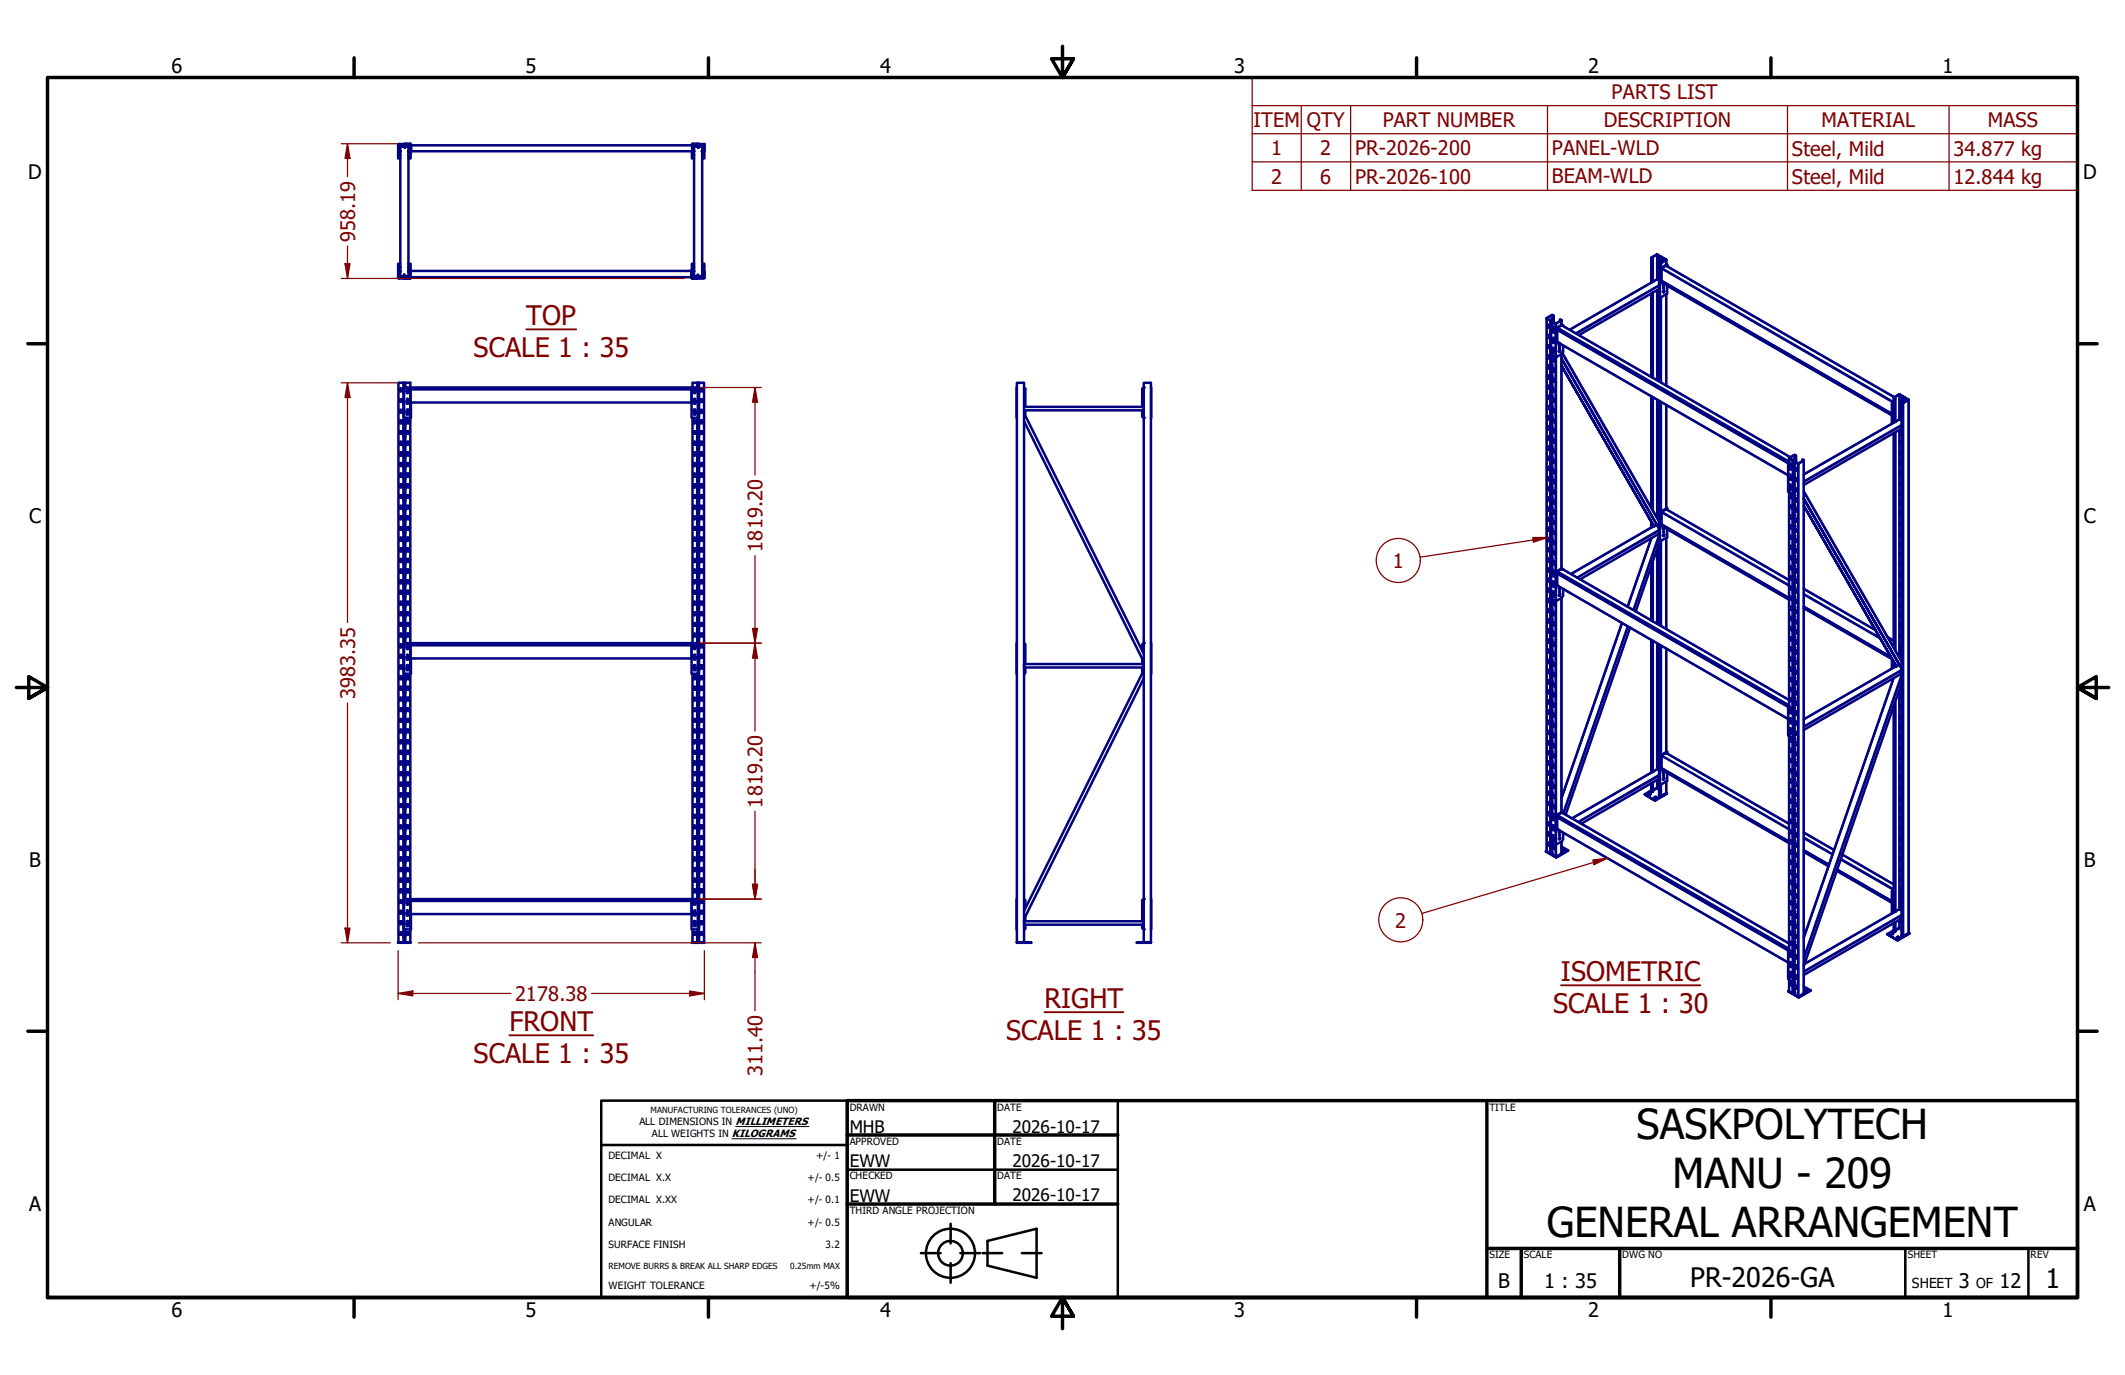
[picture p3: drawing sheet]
<svg xmlns="http://www.w3.org/2000/svg" width="432mm" height="279mm" viewBox="0 0 432 279" stroke-linecap="round" stroke-linejoin="round" font-family="sans-serif">
<defs><g id="words">
<g font-size="8.4">
<text x="332.5" y="231.4">SASKPOLYTECH</text>
<text x="339.9" y="241.4">MANU - 209</text>
<text x="314.3" y="251.3">GENERAL ARRANGEMENT</text>
</g>
<g font-size="5.5" fill="#800000">
<text x="106.9" y="66">TOP</text>
<text x="96.2" y="72.6">SCALE 1 : 35</text>
<text x="317.2" y="199.3">ISOMETRIC</text>
<text x="103.5" y="209.5">FRONT</text>
<text x="212.2" y="204.8">RIGHT</text>
<text x="315.6" y="205.9">SCALE 1 : 30</text>
<text x="204.5" y="211.4">SCALE 1 : 35</text>
<text x="96.2" y="216.1">SCALE 1 : 35</text>
</g>
<g font-size="5.5">
<text x="343.5" y="261.6">PR-2026-GA</text>
<text x="415.7" y="261.7">1</text>
</g>
<g font-size="4.1">
<text x="34.9" y="14.7">6</text>
<text x="106.8" y="14.7">5</text>
<text x="178.8" y="14.7">4</text>
<text x="250.8" y="14.7">3</text>
<text x="322.7" y="14.7">2</text>
<text x="394.7" y="14.7">1</text>
<text x="5.7" y="36.4">D</text>
<text x="423.3" y="36.4">D</text>
<text x="5.9" y="106.3">C</text>
<text x="423.4" y="106.3">C</text>
<text x="5.9" y="176.1">B</text>
<text x="423.4" y="176.1">B</text>
<text x="5.9" y="246">A</text>
<text x="423.4" y="246">A</text>
<text x="304.4" y="261.7">B</text>
<text x="313.8" y="261.6">1 : 35</text>
<text x="398" y="261.6">3</text>
<text x="406.3" y="261.6">12</text>
<text x="34.9" y="267.7">6</text>
<text x="106.8" y="267.7">5</text>
<text x="178.8" y="267.7">4</text>
<text x="250.8" y="267.7">3</text>
<text x="322.7" y="267.7">2</text>
<text x="394.7" y="267.7">1</text>
</g>
<g font-size="4.1" fill="#800000">
<text x="327.5" y="20.1">PARTS LIST</text>
<text x="254.7" y="25.8">ITEM</text>
<text x="265.6" y="25.8">QTY</text>
<text x="281" y="25.8">PART NUMBER</text>
<text x="325.9" y="25.8">DESCRIPTION</text>
<text x="370.1" y="25.8">MATERIAL</text>
<text x="403.9" y="25.8">MASS</text>
<text x="258.3" y="31.6">1</text>
<text x="268.3" y="31.6">2</text>
<text x="275.3" y="31.6">PR-2026-200</text>
<text x="315.3" y="31.6">PANEL-WLD</text>
<text x="364.1" y="31.6">Steel, Mild</text>
<text x="396.9" y="31.6">34.877 kg</text>
<text x="258.3" y="37.3">2</text>
<text x="268.3" y="37.3">6</text>
<text x="275.3" y="37.3">PR-2026-100</text>
<text x="315.3" y="37.3">BEAM-WLD</text>
<text x="364.1" y="37.3">Steel, Mild</text>
<text x="396.9" y="37.3">12.844 kg</text>
<text x="72.1" y="49.1" transform="rotate(-90 72.1 49.1)">958.19</text>
<text x="154.9" y="112.1" transform="rotate(-90 154.9 112.1)">1819.20</text>
<text x="283" y="115.4">1</text>
<text x="72.1" y="142" transform="rotate(-90 72.1 142)">3983.35</text>
<text x="154.9" y="164.1" transform="rotate(-90 154.9 164.1)">1819.20</text>
<text x="283.5" y="188.5">2</text>
<text x="104.6" y="203.4">2178.38</text>
<text x="154.9" y="218.6" transform="rotate(-90 154.9 218.6)">311.40</text>
</g>
<g font-size="3.5">
<text x="172.7" y="230.1">MHB</text>
<text x="205.7" y="230.1">2026-10-17</text>
<text x="172.7" y="237.2">EWW</text>
<text x="205.7" y="237.1">2026-10-17</text>
<text x="172.7" y="244.2">EWW</text>
<text x="205.7" y="244.1">2026-10-17</text>
</g>
<g font-size="2.8">
<text x="388.5" y="261.6">SHEET</text>
<text x="401.6" y="261.6">OF</text>
</g>
<g font-size="2">
<text x="172.7" y="225.7">DRAWN</text>
<text x="202.6" y="225.7">DATE</text>
<text x="302.6" y="225.7">TITLE</text>
<text x="129.9" y="228.6">ALL DIMENSIONS IN MILLIMETERS</text>
<text x="132.5" y="231.1">ALL WEIGHTS IN KILOGRAMS</text>
<text x="172.7" y="232.7">APPROVED</text>
<text x="202.6" y="232.7">DATE</text>
<text x="123.6" y="235.5">DECIMAL X</text>
<text x="123.6" y="240">DECIMAL X.X</text>
<text x="165.9" y="235.5">+/- 1</text>
<text x="172.7" y="239.6">CHECKED</text>
<text x="202.6" y="239.6">DATE</text>
<text x="123.6" y="244.5">DECIMAL X.XX</text>
<text x="164.1" y="240">+/- 0.5</text>
<text x="164.1" y="244.5">+/- 0.1</text>
<text x="123.6" y="249">ANGULAR</text>
<text x="164.1" y="249.1">+/- 0.5</text>
<text x="172.7" y="246.7">THIRD ANGLE PROJECTION</text>
<text x="123.6" y="253.6">SURFACE FINISH</text>
<text x="167.8" y="253.7">3.2</text>
<text x="302.6" y="255.7">SIZE</text>
<text x="309.6" y="255.7">SCALE</text>
<text x="329.6" y="255.7">DWG NO</text>
<text x="387.7" y="255.7">SHEET</text>
<text x="412.6" y="255.7">REV</text>
<text x="123.6" y="261.9">WEIGHT TOLERANCE</text>
<text x="164.5" y="262">+/-5%</text>
</g>
<g font-size="1.7">
<text x="132.2" y="226.2">MANUFACTURING TOLERANCES (UNO)</text>
<text x="123.6" y="257.9">REMOVE BURRS &amp; BREAK ALL SHARP EDGES</text>
<text x="160.5" y="257.9">0.25mm MAX</text>
</g>
</g></defs>
<!-- layer: Symbol (EDDT) -->
<path d="M103.5 210.4h17" fill="none" stroke="#800000" stroke-width=".38"/>
<!-- layer: Visible (EDDT) -->
<g fill="none" stroke="#000080" stroke-width=".51">
<path d="M81.3 83.3l.1 .5M81.4 83.3h.1M81.4 85.5v.5M81.4 87.6v.5M81.4 89.8v.6M81.4 91.9v.6M81.4 94.1v.6M81.4 96.3v.5M81.4 98.4v.6M81.5 83.4v.4M81.5 85.5v.5M81.5 87.6v.5"/>
<path d="M81.5 89.8v.6M81.5 91.9v.6M81.5 94.1v.6M81.5 96.3v.5M81.5 98.4v.6M82.9 83.3v.1M82.9 83.4h.1M82.9 85.5v.5M82.9 87.6v.5M82.9 89.8v.6M82.9 91.9v.6M82.9 94.1v.6"/>
<path d="M82.9 96.3v.5M82.9 98.4v.6M82.9 83.7v.1M141 83.3l.1 .1M141.1 83.3h.1M141.1 85.5v.5M141.1 87.6v.5M141.1 89.8v.6M141.1 91.9v.6M141.1 94.1v.6M141.1 96.3v.5M141.1 98.4v.6"/>
<path d="M141.2 83.4h.1M141.2 85.5v.5M141.2 87.6v.5M141.2 89.8v.6M141.2 91.9v.6M141.2 94.1v.6M141.2 96.3v.5M141.2 98.4v.6M142.6 83.4h.1M142.6 83.8v-.4v.4M142.6 85.5v.5M142.6 87.6v.5"/>
<path d="M142.6 89.8v.6M142.6 91.9v.6M142.6 94.1v.6M142.6 96.3v.5M142.6 98.4v.6M142.7 83.3l-.1 .1M81.4 100.6v.6M81.4 102.8v.5M81.4 105v.5M81.4 107.1v.5M81.4 109.3v.6M81.4 111.4v.6"/>
<path d="M81.4 113.6v.6M81.4 115.8v.5M81.4 117.9v.6M81.5 100.6v.6M81.5 102.8v.5M81.5 105v.5M81.5 107.1v.5M81.5 109.3v.6M81.5 111.4v.6M81.5 113.6v.6M81.5 115.8v.5M81.5 117.9v.6"/>
<path d="M82.9 100.6v.6M82.9 102.8v.5M82.9 105v.5M82.9 107.1v.5M82.9 109.3v.6M82.9 111.4v.6M82.9 113.6v.6M82.9 115.8v.5M82.9 117.9v.6M141.1 100.6v.6M141.1 102.8v.5M141.1 105v.5"/>
<path d="M141.1 107.1v.5M141.1 109.3v.6M141.1 111.4v.6M141.1 113.6v.6M141.1 115.8v.5M141.1 117.9v.6M141.2 100.6v.6M141.2 102.8v.5M141.2 105v.5M141.2 107.1v.5M141.2 109.3v.6M141.2 111.4v.6"/>
<path d="M141.2 113.6v.6M141.2 115.8v.5M141.2 117.9v.6M142.6 100.6v.6M142.6 102.8v.5M142.6 105v.5M142.6 107.1v.5M142.6 109.3v.6M142.6 111.4v.6M142.6 113.6v.6M142.6 115.8v.5M142.6 117.9v.6"/>
<path d="M81.3 135.3v.3l.1-.3M81.4 120.1v.6M81.4 122.3v.5M81.4 124.5v.5M81.4 126.6v.5M81.4 128.8v.5M81.4 130.9v.6M81.4 133.1v.6M81.4 135.7v.1M81.4 137.4v.6M81.4 139.6v.5M81.5 120.1v.6"/>
<path d="M81.5 122.3v.5M81.5 124.5v.5M81.5 126.6v.5M81.5 128.8v.5M81.5 130.9v.6M81.5 133.1v.6M82.9 120.1v.6M82.9 122.3v.5M82.9 124.5v.5M82.9 126.6v.5M82.9 128.8v.5M82.9 130.9v.2"/>
<path d="M82.9 131.3v.2M82.9 133.5v.2M82.9 135.3v.1M82.9 135.7v.1M82.9 137.4v.6M82.9 139.6v.5M141 133.5v.1h.3v-.1M141 131.3v.1h.3v-.1M141 131.4v.1M141 133.6v.1M141 135.3v.1M141.1 133h.1v.3h-.1z"/>
<path d="M141.1 120.1v.6M141.1 122.3v.5M141.1 124.5v.5M141.1 126.6v.5M141.1 128.8v.5M141.1 130.9v.2M141.1 133.1v.2M141.1 135.3v.1M141.1 137.4v.6M141.1 139.6v.5M141.2 120.1v.6M141.2 122.3v.5"/>
<path d="M141.2 124.5v.5M141.2 126.6v.5M141.2 128.8v.5M141.2 130.9v.2M141.2 133.1v.2M141.3 131.4v.1M141.3 133.6v.1M142.6 135.3v.3l.1-.3M142.6 120.1v.6M142.6 122.3v.5M142.6 124.5v.5M142.6 126.6v.5"/>
<path d="M142.6 128.8v.5M142.6 130.9v.6M142.6 133.1v.6M142.6 135.7v.1M142.6 137.4v.6M142.6 139.6v.5M81.4 141.8v.5M81.4 144v.5M81.4 146.1v.5M81.4 148.3v.5M81.4 150.4v.6M81.4 152.6v.6"/>
<path d="M81.4 154.7v.6M81.4 156.9v.6M81.4 159.1v.5M82.9 141.8v.5M82.9 144v.5M82.9 146.1v.5M82.9 148.3v.5M82.9 150.4v.6M82.9 152.6v.6M82.9 154.7v.6M82.9 156.9v.6M82.9 159.1v.5"/>
<path d="M141.1 141.8v.5M141.1 144v.5M141.1 146.1v.5M141.1 148.3v.5M141.1 150.4v.6M141.1 152.6v.6M141.1 154.7v.6M141.1 156.9v.6M141.1 159.1v.5M142.6 141.8v.5M142.6 144v.5M142.6 146.1v.5"/>
<path d="M142.6 148.3v.5M142.6 150.4v.6M142.6 152.6v.6M142.6 154.7v.6M142.6 156.9v.6M142.6 159.1v.5M81.4 161.2v.6M81.4 163.4v.6M81.4 165.6v.5M81.4 167.8v.5M81.4 169.9v.5M81.4 172.1v.6"/>
<path d="M81.4 174.2v.6M81.4 176.4v.6M81.4 178.6v.5M82.9 161.2v.6M82.9 163.4v.6M82.9 165.6v.5M82.9 167.8v.5M82.9 169.9v.5M82.9 172.1v.6M82.9 174.2v.6M82.9 176.4v.6M82.9 178.6v.5"/>
<path d="M141.1 161.2v.6M141.1 163.4v.6M141.1 165.6v.5M141.1 167.8v.5M141.1 169.9v.5M141.1 172.1v.6M141.1 174.2v.6M141.1 176.4v.6M141.1 178.6v.5M142.6 161.2v.6M142.6 163.4v.6M142.6 165.6v.5"/>
<path d="M142.6 167.8v.5M142.6 169.9v.5M142.6 172.1v.6M142.6 174.2v.6M142.6 176.4v.6M142.6 178.6v.5M80.9 191.5l2.5 .1zM81.3 187.3v.5M81.4 180.7v.6M81.4 182.9v.6M81.4 185.1v.5M81.4 187.3v.5"/>
<path d="M81.4 187.3h.1M82 187.2h.1M82.7 187.3l.1 .1M82.9 187.3h.1M82.9 180.7v.6M82.9 183.3v.2M82.9 185.5v.1M82.9 185.5h.1M82.9 183.4h.1M83 187.6v.2M83.4 188.8h.1M83.4 188.6l.1 .2z"/>
<path d="M83.4 185.8v2.8M83.5 185.7v2.9M140.6 191.5l2.5 .1zM141 187.3v.1M141.1 180.7v.6M141.1 182.9v.2M141.1 185.1v.2M141.1 187.3v.2M141.1 187.3h.1M141.2 187.3h.1M141.8 187.2h.2M142.6 180.7v.6"/>
<path d="M142.6 182.9v.6M142.6 185.1v.5M142.6 187.3v.5M142.7 187.3v.5"/>
</g>
<circle cx="141.3" cy="133.5" r=".25" fill="#000080"/>
<path d="M141.3 133.5h.1" fill="none" stroke="#000080" stroke-width=".51"/>
<circle cx="141.3" cy="131.3" r=".25" fill="#000080"/>
<g fill="none" stroke="#000080" stroke-width=".51">
<path d="M141.1 81h.1v.3h-.1zM140.5 130.7h1.3v6.2h-1.3zM141 135.6v.2l.4-.2-.1 .6h-.3zM141 131.3v.6h.3v-.6M141 133.5v.5h.3l.1-.5M141 135.8h.1M141.3 135.8h.1"/>
<circle cx="141.1" cy="135.3" r=".16"/>
<circle cx="141.1" cy="131" r=".16"/>
</g>
<g fill="#000080">
<circle cx="141.3" cy="81.7" r=".25"/>
<circle cx="141" cy="81.7" r=".25"/>
</g>
<path d="M141 79.4h.3M141 79.4v.1M141.3 79.4v.1M141 81.5v.2h.3v-.2" fill="none" stroke="#000080" stroke-width=".51"/>
<circle cx="141.3" cy="81.5" r=".25" fill="#000080"/>
<g fill="none" stroke="#000080" stroke-width=".51">
<path d="M140.7 78.7h1M141 79.4v.5h.3v-.5M140.7 84.9h1M141 83.7v.1l.4-.1-.1 .6h-.3zM141 81.5v.5h.3v-.5"/>
<circle cx="141.1" cy="79" r=".16"/>
<circle cx="141.1" cy="83.3" r=".16"/>
</g>
<g fill="#000080">
<circle cx="141.3" cy="83.8" r=".25"/>
<circle cx="141" cy="83.8" r=".25"/>
</g>
<g fill="none" stroke="#000080" stroke-width=".51">
<path d="M82.7 78.9l.1 .2M82.9 79.4h.1M140.7 78.7h-.2v6.2h.2M141.7 78.7v6.2M82.8 81.2v.1M82.9 81.6h.1M82.9 83.8h.1M83.4 84.9h.1M83.4 84.6l.1 .3zM83.4 81.8v2.8M83.5 81.8v2.8M82.9 133.5h.1"/>
<path d="M82.9 131.4h.1M82.9 135.8h.1M83.4 136.9h.1M83.4 136.6l.1 .3zM83.4 133.8v2.8M83.5 133.8v2.8M141.1 185h.1v.3h-.1z"/>
</g>
<g fill="#000080">
<circle cx="141.3" cy="185.6" r=".25"/>
<circle cx="141" cy="185.6" r=".25"/>
<circle cx="141.3" cy="183.5" r=".25"/>
<circle cx="141" cy="183.5" r=".25"/>
</g>
<path d="M141 185.5v.1h.3v-.1M141 183.3v.2h.3v-.2" fill="none" stroke="#000080" stroke-width=".51"/>
<circle cx="141.3" cy="185.5" r=".25" fill="#000080"/>
<g fill="none" stroke="#000080" stroke-width=".51">
<path d="M140.7 182.7h1M140.7 188.8h1M141 187.6v.2l.4-.2-.1 .6h-.3zM141 185.5v.6h.3v-.6M141 183.3v.5h.3v-.5"/>
<circle cx="141.1" cy="187.3" r=".16"/>
<circle cx="141.1" cy="182.9" r=".16"/>
</g>
<g fill="#000080">
<circle cx="141.3" cy="187.8" r=".25"/>
<circle cx="141" cy="187.8" r=".25"/>
</g>
<g fill="none" stroke="#000080" stroke-width=".51">
<path d="M82.7 133.5v.1h.2v-.1M82.7 131.3v.1h.2v-.1M82.7 131.4v.1M82.7 133.6v.1M82.7 133h.2v.3h-.2zM82.9 131.4v.1M82.9 133.6v.1M140.7 182.7h-.2v6.1h.2M141.1 182.9v.1M141.1 187.4h.1M141.3 187.7h.1M141.7 182.7v6.1"/>
<path d="M141.9 187.2v1"/>
</g>
<circle cx="82.7" cy="133.5" r=".25" fill="#000080"/>
<path d="M82.7 133.5h-.1" fill="none" stroke="#000080" stroke-width=".51"/>
<circle cx="82.7" cy="131.3" r=".25" fill="#000080"/>
<g fill="none" stroke="#000080" stroke-width=".51">
<path d="M82.7 81h.2v.3h-.2zM82.1 130.7h1.3v6.2h-1.3zM82.6 135.6l.1 .2 .3-.2-.1 .6h-.2zM82.7 131.3v.6h.2v-.6M82.7 135.8h.1M82.9 133.5v.5h-.2l-.1-.5M82.9 135.8h.1"/>
<circle cx="82.8" cy="131" r=".16"/>
<circle cx="82.8" cy="135.3" r=".16"/>
</g>
<g fill="#000080">
<circle cx="82.7" cy="81.7" r=".25"/>
<circle cx="82.9" cy="81.7" r=".25"/>
</g>
<path d="M82.7 79.4h.2M82.7 79.4v.1M82.9 79.4v.1M82.7 81.5v.2h.2v-.2" fill="none" stroke="#000080" stroke-width=".51"/>
<circle cx="82.7" cy="81.5" r=".25" fill="#000080"/>
<g fill="none" stroke="#000080" stroke-width=".51">
<path d="M82.2 78.7h1.1M82.7 79.4v.5h.2v-.5M82.2 84.9h1.1M82.6 83.7l.1 .1 .3-.1-.1 .6h-.2zM82.7 81.5v.5h.2v-.5"/>
<circle cx="82.8" cy="79" r=".16"/>
<circle cx="82.8" cy="83.3" r=".16"/>
</g>
<g fill="#000080">
<circle cx="82.7" cy="83.8" r=".25"/>
<circle cx="82.9" cy="83.8" r=".25"/>
</g>
<path d="M82.2 78.7h-.1v6.2h.1M83.3 78.7v6.2M141.1 78.9l.1 .2M141.3 79.4h.1M141.2 81.2v.1M141.3 81.6h.1M141.9 81.6h.1" fill="none" stroke="#000080" stroke-width=".51"/>
<circle cx="141.9" cy="81.6" r=".25" fill="#000080"/>
<path d="M141.9 79.4h.1M141.9 81.6v.4" fill="none" stroke="#000080" stroke-width=".51"/>
<circle cx="141.9" cy="79.4" r=".25" fill="#000080"/>
<path d="M141.9 78.9v1M141.9 81v.6M82.7 185h.2v.3h-.2z" fill="none" stroke="#000080" stroke-width=".51"/>
<g fill="#000080">
<circle cx="82.7" cy="185.6" r=".25"/>
<circle cx="82.9" cy="185.6" r=".25"/>
<circle cx="82.7" cy="183.5" r=".25"/>
<circle cx="82.9" cy="183.5" r=".25"/>
</g>
<path d="M82.7 185.5v.1h.2v-.1M82.7 183.3v.2h.2v-.2" fill="none" stroke="#000080" stroke-width=".51"/>
<circle cx="82.7" cy="185.5" r=".25" fill="#000080"/>
<g fill="none" stroke="#000080" stroke-width=".51">
<path d="M82.2 188.8h1.1M82.2 182.7h1.1M82.6 187.6l.1 .2 .3-.2-.1 .6h-.2zM82.7 185.5v.6h.2v-.6M82.7 183.3v.5h.2v-.5"/>
<circle cx="82.8" cy="182.9" r=".16"/>
<circle cx="82.8" cy="187.3" r=".16"/>
</g>
<g fill="#000080">
<circle cx="82.7" cy="187.8" r=".25"/>
<circle cx="82.9" cy="187.8" r=".25"/>
</g>
<g fill="none" stroke="#000080" stroke-width=".51">
<path d="M81.3 78.9h.4v.6h-.4zM82.1 78.9h-.1v1h.1M82.7 79.3v.2h.3M82.9 78.9l-.2 .1M83.4 78.7h57.1M83.4 79.1h57.1M81.3 81.2h.4v.5h-.4zM81.3 83.3h.4v.5h-.4zM81.3 85.5h.4v.5h-.4zM81.3 87.6h.4v.5h-.4zM81.3 89.8h.4v.6h-.4zM81.3 91.9h.4v.6h-.4z"/>
<path d="M81.3 94.1h.4v.6h-.4zM81.3 96.3h.4v.5h-.4zM81.3 98.4h.4v.6h-.4zM82 85.3h.4v1.1h-.4zM82 87.6h.4v.9h-.4zM82 89.7h.4v1h-.4zM82 91.9h.4v1h-.4zM82 94h.4v1.1h-.4zM82 96.2h.4v1h-.4zM82 98.4h.4v1h-.4zM82.1 81h-.1v1h.1M82.1 83.2h-.1v1h.1"/>
<path d="M82.7 85.5h.4v.5h-.4zM82.7 87.6h.4v.5h-.4zM82.7 89.8h.4v.6h-.4zM82.7 91.9h.4v.6h-.4zM82.7 94.1h.4v.6h-.4zM82.7 96.3h.4v.5h-.4zM82.7 98.4h.4v.6h-.4zM82.7 81.5v.2h.3M82.7 83.7v.1h.3M82.7 81.2h.2M82.9 83.3l-.2 .1M83.4 81.8h57.1"/>
<path d="M81.3 100.6h.4v.6h-.4zM81.3 102.8h.4v.5h-.4zM81.3 105h.4v.5h-.4zM81.3 107.1h.4v.5h-.4zM81.3 109.3h.4v.6h-.4zM81.3 111.4h.4v.6h-.4zM81.3 113.6h.4v.6h-.4zM81.3 115.8h.4v.5h-.4zM81.3 117.9h.4v.6h-.4zM82 100.5h.4v1h-.4zM82 102.7h.4v1h-.4zM82 104.8h.4v1.1h-.4z"/>
<path d="M82 107.1h.4v.9h-.4zM82 109.2h.4v1h-.4zM82 111.4h.4v.9h-.4zM82 113.5h.4v1.1h-.4zM82 115.7h.4v1h-.4zM82 117.9h.4v1h-.4zM82.7 100.6h.4v.6h-.4zM82.7 102.8h.4v.5h-.4zM82.7 105h.4v.5h-.4zM82.7 107.1h.4v.5h-.4zM82.7 109.3h.4v.6h-.4zM82.7 111.4h.4v.6h-.4z"/>
<path d="M82.7 113.6h.4v.6h-.4zM82.7 115.8h.4v.5h-.4zM82.7 117.9h.4v.6h-.4zM81.3 120.1h.4v.6h-.4zM81.3 122.3h.4v.5h-.4zM81.3 124.5h.4v.5h-.4zM81.3 126.6h.4v.5h-.4zM81.3 128.8h.4v.5h-.4zM81.3 130.9h.4v.6h-.4zM81.3 133.1h.4v.6h-.4zM81.3 135.3h.4v.5h-.4zM81.3 137.4h.4v.6h-.4z"/>
<path d="M81.3 139.6h.4v.5h-.4zM82 120h.4v1h-.4zM82 122.2h.4v1h-.4zM82 124.3h.4v1h-.4zM82 126.5h.4v1h-.4zM82 128.7h.4v1h-.4zM82 137.4h.4v1h-.4zM82 139.5h.4v1h-.4zM82.1 130.9h-.1v.9h.1M82.1 133h-.1v1h.1M82.1 135.2h-.1v1h.1M82.7 120.1h.4v.6h-.4z"/>
<path d="M82.7 122.3h.4v.5h-.4zM82.7 124.5h.4v.5h-.4zM82.7 126.6h.4v.5h-.4zM82.7 128.8h.4v.5h-.4zM82.7 137.4h.4v.6h-.4zM82.7 139.6h.4v.5h-.4zM82.7 131.3v.2h.3M82.7 133.5v.2h.3M82.7 135.6v.2h.3M82.7 133.1h.2M82.9 130.9l-.2 .1M82.9 135.3h-.2"/>
<path d="M83.4 130.7h57.1M83.4 131.1h57.1M83.4 133.8h57.1M81.3 141.8h.4v.5h-.4zM81.3 144h.4v.5h-.4zM81.3 146.1h.4v.5h-.4zM81.3 148.3h.4v.5h-.4zM81.3 150.4h.4v.6h-.4zM81.3 152.6h.4v.6h-.4zM81.3 154.7h.4v.6h-.4zM81.3 156.9h.4v.6h-.4zM81.3 159.1h.4v.5h-.4z"/>
<path d="M82 141.7h.4v1h-.4zM82 143.8h.4v1h-.4zM82 146h.4v1h-.4zM82 148.2h.4v1h-.4zM82 150.4h.4v.9h-.4zM82 152.5h.4v1h-.4zM82 154.7h.4v1h-.4zM82 156.8h.4v1.1h-.4zM82 159h.4v1h-.4zM82.7 141.8h.4v.5h-.4zM82.7 144h.4v.5h-.4zM82.7 146.1h.4v.5h-.4z"/>
<path d="M82.7 148.3h.4v.5h-.4zM82.7 150.4h.4v.6h-.4zM82.7 152.6h.4v.6h-.4zM82.7 154.7h.4v.6h-.4zM82.7 156.9h.4v.6h-.4zM82.7 159.1h.4v.5h-.4zM81.3 161.2h.4v.6h-.4zM81.3 163.4h.4v.6h-.4zM81.3 165.6h.4v.5h-.4zM81.3 167.8h.4v.5h-.4zM81.3 169.9h.4v.5h-.4zM81.3 172.1h.4v.6h-.4z"/>
<path d="M81.3 174.2h.4v.6h-.4zM81.3 176.4h.4v.6h-.4zM81.3 178.6h.4v.5h-.4zM82 161.2h.4v1h-.4zM82 163.3h.4v1h-.4zM82 165.5h.4v1h-.4zM82 167.6h.4v1.1h-.4zM82 169.9h.4v.9h-.4zM82 172h.4v1h-.4zM82 174.2h.4v1h-.4zM82 176.3h.4v1.1h-.4zM82 178.5h.4v1h-.4z"/>
<path d="M82.7 161.2h.4v.6h-.4zM82.7 163.4h.4v.6h-.4zM82.7 165.6h.4v.5h-.4zM82.7 167.8h.4v.5h-.4zM82.7 169.9h.4v.5h-.4zM82.7 172.1h.4v.6h-.4zM82.7 174.2h.4v.6h-.4zM82.7 176.4h.4v.6h-.4zM82.7 178.6h.4v.5h-.4zM81.3 180.7h.4v.6h-.4zM82 180.7h.4v1h-.4zM82.2 182.7h-.1v6.1h.1"/>
<path d="M82.7 180.7h.4v.6h-.4zM82.7 183.3v.2h.3M82.7 182.9h.2M83.3 182.7v6.1M83.4 182.7h57.1M83.4 183.1h57.1M83.4 185.7h57.1"/>
</g>
<circle cx="82.7" cy="182.9" r=".25" fill="#000080"/>
<g fill="none" stroke="#000080" stroke-width=".51">
<path d="M81.3 78.9v.6M82 77.8h-1v113.7M82.4 78.7v-.9h1v.9M82.4 77.8h-.4v113.7M83 79.3v.1M81.3 81.2v.5M81.3 83.4v.4M81.3 85.5v.5M81.3 87.6v.5M81.3 89.8v.6M81.3 91.9v.6M81.3 94.1v.6"/>
<path d="M81.3 96.3v.5M81.3 98.4v.6M82.4 84.9v45.8M83 81.5v.2M83 83.7v.1M83 85.5v.5M83 87.6v.5M83 89.8v.6M83 91.9v.6M83 94.1v.6M83 96.3v.5M83 98.4v.6"/>
<path d="M83.4 84.9v45.8M81.3 100.6v.6M81.3 102.8v.5M81.3 105v.5M81.3 107.1v.5M81.3 109.3v.6M81.3 111.4v.6M81.3 113.6v.6M81.3 115.8v.5M81.3 117.9v.6M83 100.6v.6M83 102.8v.5"/>
<path d="M83 105v.5M83 107.1v.5M83 109.3v.6M83 111.4v.6M83 113.6v.6M83 115.8v.5M83 117.9v.6M81.3 120.1v.6M81.3 122.3v.5M81.3 124.5v.5M81.3 126.6v.5M81.3 128.8v.5"/>
<path d="M81.3 130.9v.6M81.3 133.1v.6M81.3 135.6v.2M81.3 137.4v.6M81.3 139.6v.5M82.4 136.9v45.8M83 120.1v.6M83 122.3v.5M83 124.5v.5M83 126.6v.5M83 128.8v.5M83 131.3v.1"/>
<path d="M83 133.5v.1M83 135.6v.2M83 137.4v.6M83 139.6v.5M83.4 136.9v45.8M81.3 141.8v.5M81.3 144v.5M81.3 146.1v.5M81.3 148.3v.5M81.3 150.4v.6M81.3 152.6v.6M81.3 154.7v.6"/>
<path d="M81.3 156.9v.6M81.3 159.1v.5M83 141.8v.5M83 144v.5M83 146.1v.5M83 148.3v.5M83 150.4v.6M83 152.6v.6M83 154.7v.6M83 156.9v.6M83 159.1v.5M81.3 161.2v.6"/>
<path d="M81.3 163.4v.6M81.3 165.6v.5M81.3 167.8v.5M81.3 169.9v.5M81.3 172.1v.6M81.3 174.2v.6M81.3 176.4v.6M81.3 178.6v.5M83 161.2v.6M83 163.4v.6M83 165.6v.5M83 167.8v.5"/>
<path d="M83 169.9v.5M83 172.1v.6M83 174.2v.6M83 176.4v.6M83 178.6v.5M81.1 191.5h.8M81.3 182.9h.4v.6h-.4zM81.3 185.1h.4v.5h-.4zM81.3 187.3h.4v.5h-.4zM81.3 189.4h.4v.5h-.4zM81.3 180.7v.6M81.3 182.9v.6"/>
<path d="M81.3 185.1v.5M82 189.4h.4v.9h-.4zM82.1 182.8h-.1v1h.1M82.1 185h-.1v1h.1M82.1 187.1h-.1v1.1h.1M82.4 188.8v2.7M82.5 191.5h.7M82.7 189.4h.4v.5h-.4zM82.7 185.5v.1h.3v-.1M82.7 187.6v.2h.3M82.7 185.1h.2M82.9 187.3h-.2"/>
<path d="M83 180.7v.6M83 183.3v.2M83 189.4v.5M83.4 188.8v2.7"/>
</g>
<circle cx="81.3" cy="187.3" r=".25" fill="#000080"/>
<g fill="none" stroke="#000080" stroke-width=".51">
<path d="M141 79.3v.2h.4M141.3 78.9l-.3 .1M141.8 78.9h.2v1h-.2M142.4 78.9h.3v.6h-.3zM141 81.5v.2h.4M141 85.5h.4v.5h-.4zM141 87.6h.4v.5h-.4zM141 89.8h.4v.6h-.4zM141 91.9h.4v.6h-.4zM141 94.1h.4v.6h-.4zM141 96.3h.4v.5h-.4zM141 98.4h.4v.6h-.4z"/>
<path d="M141 83.7v.1h.4M141.1 81.2h.1M141.3 83.3l-.3 .1M141.7 85.3h.3v1.1h-.3zM141.7 87.6h.3v.9h-.3zM141.7 89.7h.3v1h-.3zM141.7 91.9h.3v1h-.3zM141.7 94h.3v1.1h-.3zM141.7 96.2h.3v1h-.3zM141.7 98.4h.3v1h-.3zM141.8 81h.2v1h-.2M141.8 83.2h.2v1h-.2"/>
<path d="M142.4 81.2h.3v.5h-.3zM142.4 83.3h.3v.5h-.3zM142.4 85.5h.3v.5h-.3zM142.4 87.6h.3v.5h-.3zM142.4 89.8h.3v.6h-.3zM142.4 91.9h.3v.6h-.3zM142.4 94.1h.3v.6h-.3zM142.4 96.3h.3v.5h-.3zM142.4 98.4h.3v.6h-.3zM141 100.6h.4v.6h-.4zM141 102.8h.4v.5h-.4zM141 105h.4v.5h-.4z"/>
<path d="M141 107.1h.4v.5h-.4zM141 109.3h.4v.6h-.4zM141 111.4h.4v.6h-.4zM141 113.6h.4v.6h-.4zM141 115.8h.4v.5h-.4zM141 117.9h.4v.6h-.4zM141.7 100.5h.3v1h-.3zM141.7 102.7h.3v1h-.3zM141.7 104.8h.3v1.1h-.3zM141.7 107.1h.3v.9h-.3zM141.7 109.2h.3v1h-.3zM141.7 111.4h.3v.9h-.3z"/>
<path d="M141.7 113.5h.3v1.1h-.3zM141.7 115.7h.3v1h-.3zM141.7 117.9h.3v1h-.3zM142.4 100.6h.3v.6h-.3zM142.4 102.8h.3v.5h-.3zM142.4 105h.3v.5h-.3zM142.4 107.1h.3v.5h-.3zM142.4 109.3h.3v.6h-.3zM142.4 111.4h.3v.6h-.3zM142.4 113.6h.3v.6h-.3zM142.4 115.8h.3v.5h-.3zM142.4 117.9h.3v.6h-.3z"/>
<path d="M141 120.1h.4v.6h-.4zM141 122.3h.4v.5h-.4zM141 124.5h.4v.5h-.4zM141 126.6h.4v.5h-.4zM141 128.8h.4v.5h-.4zM141 133.5v.2h.4M141 137.4h.4v.6h-.4zM141 139.6h.4v.5h-.4zM141 131.3v.2h.4M141 135.6v.2h.4M141.1 133.1h.1M141.3 130.9l-.3 .1"/>
<path d="M141.3 135.3h-.3M141.7 120h.3v1h-.3zM141.7 122.2h.3v1h-.3zM141.7 124.3h.3v1h-.3zM141.7 126.5h.3v1h-.3zM141.7 128.7h.3v1h-.3zM141.7 137.4h.3v1h-.3zM141.7 139.5h.3v1h-.3zM141.8 130.9h.2v.9h-.2M141.8 133h.2v1h-.2M141.8 135.2h.2v1h-.2M142.4 120.1h.3v.6h-.3z"/>
<path d="M142.4 122.3h.3v.5h-.3zM142.4 124.5h.3v.5h-.3zM142.4 126.6h.3v.5h-.3zM142.4 128.8h.3v.5h-.3zM142.4 130.9h.3v.6h-.3zM142.4 133.1h.3v.6h-.3zM142.4 135.3h.3v.5h-.3zM142.4 137.4h.3v.6h-.3zM142.4 139.6h.3v.5h-.3zM141 141.8h.4v.5h-.4zM141 144h.4v.5h-.4zM141 146.1h.4v.5h-.4z"/>
<path d="M141 148.3h.4v.5h-.4zM141 150.4h.4v.6h-.4zM141 152.6h.4v.6h-.4zM141 154.7h.4v.6h-.4zM141 156.9h.4v.6h-.4zM141 159.1h.4v.5h-.4zM141.7 141.7h.3v1h-.3zM141.7 143.8h.3v1h-.3zM141.7 146h.3v1h-.3zM141.7 148.2h.3v1h-.3zM141.7 150.4h.3v.9h-.3zM141.7 152.5h.3v1h-.3z"/>
<path d="M141.7 154.7h.3v1h-.3zM141.7 156.8h.3v1.1h-.3zM141.7 159h.3v1h-.3zM142.4 141.8h.3v.5h-.3zM142.4 144h.3v.5h-.3zM142.4 146.1h.3v.5h-.3zM142.4 148.3h.3v.5h-.3zM142.4 150.4h.3v.6h-.3zM142.4 152.6h.3v.6h-.3zM142.4 154.7h.3v.6h-.3zM142.4 156.9h.3v.6h-.3zM142.4 159.1h.3v.5h-.3z"/>
<path d="M141 161.2h.4v.6h-.4zM141 163.4h.4v.6h-.4zM141 165.6h.4v.5h-.4zM141 167.8h.4v.5h-.4zM141 169.9h.4v.5h-.4zM141 172.1h.4v.6h-.4zM141 174.2h.4v.6h-.4zM141 176.4h.4v.6h-.4zM141 178.6h.4v.5h-.4zM141.7 161.2h.3v1h-.3zM141.7 163.3h.3v1h-.3zM141.7 165.5h.3v1h-.3z"/>
<path d="M141.7 167.6h.3v1.1h-.3zM141.7 169.9h.3v.9h-.3zM141.7 172h.3v1h-.3zM141.7 174.2h.3v1h-.3zM141.7 176.3h.3v1.1h-.3zM141.7 178.5h.3v1h-.3zM142.4 161.2h.3v.6h-.3zM142.4 163.4h.3v.6h-.3zM142.4 165.6h.3v.5h-.3zM142.4 167.8h.3v.5h-.3zM142.4 169.9h.3v.5h-.3zM142.4 172.1h.3v.6h-.3z"/>
<path d="M142.4 174.2h.3v.6h-.3zM142.4 176.4h.3v.6h-.3zM142.4 178.6h.3v.5h-.3zM81.3 189.4v.5M141 180.7h.4v.6h-.4zM141 183.3v.2M141 182.9h.3M141.7 180.7h.3v1h-.3zM142.4 180.7h.3v.6h-.3zM142.4 182.9h.3v.6h-.3z"/>
</g>
<circle cx="141" cy="182.9" r=".25" fill="#000080"/>
<g fill="none" stroke="#000080" stroke-width=".51">
<path d="M141 185.5v.1h.4M141 189.4h.4v.5h-.4zM141 183.5h.4M141 187.6v.2h.4M141.1 185.1h.1M141.3 187.3h-.3M141.7 189.4h.3v.9M141.8 182.8h.2v1h-.2M141.8 185h.2v1h-.2M141.8 187.1h.2v1.1h-.2M142.4 185.1h.3v.5h-.3zM142.4 187.3h.3v.5h-.3z"/>
<path d="M142.4 189.4h.3v.5h-.3z"/>
</g>
<circle cx="141.7" cy="189.4" r=".25" fill="#000080"/>
<g fill="none" stroke="#000080" stroke-width=".51">
<path d="M140.8 77.8l-.1 .9M141.6 77.8h.1M141.7 77.8v.9M142 77.8h.1M142.2 77.8h-.2v113.7M142.9 77.8h.2v113.7M140.7 84.9v45.8M141.7 84.9v45.8M140.7 136.9v45.8M141.7 136.9v45.8M140.7 188.8v2.7M141.7 188.8v2.7"/>
<path d="M141.7 189.4v.9h.3M142.7 189.4v.5"/>
</g>
<circle cx="142.7" cy="187.3" r=".25" fill="#000080"/>
<g fill="none" stroke="#000080" stroke-width=".51">
<path d="M140.8 77.8h.8M141 78.9v.2M141.7 77.8h.3M142.2 77.8h.7M142.7 78.9v.6M141 83.4h.1M141 85.5v.5M141 87.6v.5M141 89.8v.6M141 91.9v.6M141 94.1v.6M141 96.3v.5"/>
<path d="M141 98.4v.6M142.7 81.2v.5M142.7 83.4v.4M142.7 85.5v.5M142.7 87.6v.5M142.7 89.8v.6M142.7 91.9v.6M142.7 94.1v.6M142.7 96.3v.5M142.7 98.4v.6M141 100.6v.6M141 102.8v.5"/>
<path d="M141 105v.5M141 107.1v.5M141 109.3v.6M141 111.4v.6M141 113.6v.6M141 115.8v.5M141 117.9v.6M142.7 100.6v.6M142.7 102.8v.5M142.7 105v.5M142.7 107.1v.5M142.7 109.3v.6"/>
<path d="M142.7 111.4v.6M142.7 113.6v.6M142.7 115.8v.5M142.7 117.9v.6M141 120.1v.6M141 122.3v.5M141 124.5v.5M141 126.6v.5M141 128.8v.5M141 130.9v.2M141 137.4v.6M141 139.6v.5"/>
<path d="M142.7 120.1v.6M142.7 122.3v.5M142.7 124.5v.5M142.7 126.6v.5M142.7 128.8v.5M142.7 130.9v.6M142.7 133.1v.6M142.7 135.6v.2M142.7 137.4v.6M142.7 139.6v.5M141 141.8v.5M141 144v.5"/>
<path d="M141 146.1v.5M141 148.3v.5M141 150.4v.6M141 152.6v.6M141 154.7v.6M141 156.9v.6M141 159.1v.5M142.7 141.8v.5M142.7 144v.5M142.7 146.1v.5M142.7 148.3v.5M142.7 150.4v.6"/>
<path d="M142.7 152.6v.6M142.7 154.7v.6M142.7 156.9v.6M142.7 159.1v.5M141 161.2v.6M141 163.4v.6M141 165.6v.5M141 167.8v.5M141 169.9v.5M141 172.1v.6M141 174.2v.6M141 176.4v.6"/>
<path d="M141 178.6v.5M142.7 161.2v.6M142.7 163.4v.6M142.7 165.6v.5M142.7 167.8v.5M142.7 169.9v.5M142.7 172.1v.6M142.7 174.2v.6M142.7 176.4v.6M142.7 178.6v.5M140.8 191.5h.8M141 180.7v.6"/>
<path d="M141 182.9v.1M142.2 191.5h.7M142.7 180.7v.6M142.7 182.9v.6M142.7 185.1v.5"/>
</g>
<circle cx="141" cy="187.3" r=".25" fill="#000080"/>
<path d="M81.5 135.3l-.1 .4M83 135.6l-.1 .1M141 189.4v.5" fill="none" stroke="#000080" stroke-width=".51"/>
<circle cx="82.9" cy="135.7" r=".25" fill="#000080"/>
<g fill="none" stroke="#000080" stroke-width=".51">
<path d="M81.4 83.4h.1M141.1 83.4h.1M142.7 83.4h-.1M81.3 135.6l.1 .1M81.4 135.6l.1 .1M82.9 135.3v.1M83.4 130.7v3.2M83.4 131.1h.1M140.5 130.8v3.1M141.2 135.3v.1M142.6 135.3v.3M142.7 135.6l-.1 .1"/>
<path d="M81 191.5h.1M82 187.2h.1M82 191.5h.1M82 191.5h.3M82.4 191.5h.1M83.3 191.5h.1M83.6 185.7l-.1 .1M140.7 191.5h.1M141.8 187.2h.2M142 191.5h.1M142.1 191.5h-.4M143 191.5h.1"/>
</g>
<circle cx="140.5" cy="131.1" r=".25" fill="#000080"/>
<path d="M83.4 78.7v3.2M83.4 79.1h.1M140.5 78.9v3M140.5 130.7v.1" fill="none" stroke="#000080" stroke-width=".51"/>
<circle cx="140.5" cy="79.1" r=".25" fill="#000080"/>
<path d="M140.5 78.7v.2M83.6 133.8l-.1 .1M83.4 182.7v3.1M83.4 183.1h.1M140.5 182.8v3" fill="none" stroke="#000080" stroke-width=".51"/>
<circle cx="140.5" cy="183.1" r=".25" fill="#000080"/>
<g fill="none" stroke="#000080" stroke-width=".51">
<path d="M81.1 29.3h-.2v2.9h.4M81.3 30.8v25.3h.6M81.4 31.4v.3M81.9 29.3h.3M81.9 29.7h-.6v1M82.4 29.7h.6v1M83 31.4v.3M83 30.8v25.3h-.6M83.4 31.1v1.1h-.4M140.6 30.7v1.5h.4M140.7 29.3l-.1 .2M141 30.8v25.3h.6"/>
<path d="M141 31.4v.3M141.6 29.7h-.6v1M141.9 29.3h.3M142.1 29.7h.6v1M142.7 31.4v.3M142.7 30.8v25.3h-.6M142.9 29.3h.2v2.9h-.4M81.3 53.6h-.4v2.9h.2M81.4 54.2v.3M81.9 56.5h.3M83 54.2v.3M83 53.6h.4v1.5"/>
<path d="M83.4 56.3v.2M140.5 54.8l.1 .3zM140.5 55.1v1.4M140.6 55.1v1.4M140.7 56.5h.1M140.7 56.6h1M141 53.6h-.4v1.2M141 56.5v-.2h.3v.2M141 54.2v.3M141.6 56.5h.1M141.8 56.5h.4M142.7 54.2v.3"/>
<path d="M142.7 53.6h.4v2.9h-.2M140.5 182.7v.1"/>
</g>
<!-- layer: Symbol (EDDT) -->
<path d="M106.9 66.9h10.2" fill="none" stroke="#800000" stroke-width=".38"/>
<!-- layer: Visible (EDDT) -->
<circle cx="141.8" cy="56.2" r=".25" fill="#000080"/>
<path d="M141.8 55.8v.3" fill="none" stroke="#000080" stroke-width=".51"/>
<circle cx="141.8" cy="56.2" r=".25" fill="#000080"/>
<g fill="none" stroke="#000080" stroke-width=".51">
<path d="M82.2 29.7v.3M82.2 29.6v.1M82.3 29.6v.1M82.3 29.7v.3M82.7 29.3v.2h.4v-.2M83.2 29.3h.2M83.4 29.2h-1.1l-.1 .4 .1-.3h.2M83.4 29.2l.1 1.5M83.4 29.3v1.4M83.4 30.7l.1 .4zM82.2 56.6h1.1M82.2 56.5h.3"/>
<path d="M82.7 56.5v-.2h.2v.2M83.2 56.5h.1M83.4 54.8v.3zM83.4 55.1v1.4M140.6 56.5l.1 .1M140.7 56.5h.1M141.7 56.5h.1M141.8 56.5l-.1 .1M141.8 55.8v.3M141.8 56.2v.3z"/>
</g>
<circle cx="82.2" cy="56.2" r=".25" fill="#000080"/>
<path d="M82.1 55.8l.1 .3" fill="none" stroke="#000080" stroke-width=".51"/>
<circle cx="82.1" cy="56.2" r=".25" fill="#000080"/>
<g fill="none" stroke="#000080" stroke-width=".51">
<path d="M81.4 29.7v-.1l.1 .1M82.9 29.7v-.1v.1M140.7 30.7v.4zM140.7 29.3v.1M140.7 30.6v.1M140.7 29.2h1.1M140.7 29.2v1.5M141.1 29.3v.2h.3v-.2M141.6 29.3h.2M141.8 29.2l.1 .4-.1-.3M141.9 29.7v.3M141.9 30h.1"/>
<path d="M141.9 29.6v.1M81.4 56.1h.1M82.1 56.5v-.3l.1 .3M82.2 55.8l-.1 .3M82.2 56.5l.1 .1M82.2 56.5h.1M82.9 56.1h.1M83.3 56.5h.1M83.4 56.5l-.1 .1"/>
</g>
<circle cx="81.5" cy="29.7" r=".25" fill="#000080"/>
<path d="M81.5 29.7h.4M82.4 29.7h.5" fill="none" stroke="#000080" stroke-width=".51"/>
<circle cx="82.9" cy="29.7" r=".25" fill="#000080"/>
<path d="M141.1 29.7v-.1l.1 .1M142.6 29.6v.1zM141.1 56.1h.1M142.6 56.2h.1" fill="none" stroke="#000080" stroke-width=".51"/>
<circle cx="141.2" cy="29.7" r=".25" fill="#000080"/>
<path d="M141.2 29.7h.4M142.1 29.7h.5" fill="none" stroke="#000080" stroke-width=".51"/>
<circle cx="142.6" cy="29.7" r=".25" fill="#000080"/>
<g fill="none" stroke="#000080" stroke-width=".51">
<path d="M81 29.4v1.2M81 29.4l.1 1.3M81.1 30.6v.1M81.1 30.7h.2h-.2M81.1 29.3h.8M81.1 29.3l-.1 .1M81.1 29.3v.1M81.3 29.7h.1M81.9 29.3l.1 .1M81.9 29.3v.1M81.9 29.4v.2M82 29.6l.1 .1"/>
<path d="M82 29.4v.2M82 29.6h.1M82 29.7h.3M82.4 29.4v.2M82.4 29.6l-.1 .1M82.5 29.3l-.1 .1M82.5 29.3h.7M83.2 29.3l.1 .1M83.2 29.3v.1M83.2 30.7h-.2h.2M83.2 30.6v.1M83.3 29.4l-.1 1.3"/>
<path d="M83.4 29.4v1.2M83.5 29.7v.9M83.6 30.7h57M83.6 29.5h57M140.7 29.7v.9M140.7 30.6v-1.2v1.2M140.7 30.6l.1 .1M140.8 30.6v.1M140.8 30.7h.2h-.2M140.8 29.3l.9 .1M140.8 29.3l.8 .1M140.8 29.3v.1"/>
<path d="M140.8 29.3l-.1 .1M141.6 29.4v.2M141.7 29.6l.1 .1M141.7 29.4v.2M141.7 29.6h.1M141.7 29.7h.3M142 29.4v.2M142.1 29.4v.2M142.1 29.6l-.1 .1M142.1 29.3l-.1 .1M142.1 29.3v.1M142.2 29.3l.9 .1"/>
<path d="M142.2 29.3l.8 .1M143 29.4v1.2l-.3 .1 .4-.1v-1.2M81 55.2v1.3M81 55.2l.1 1.3M81.1 56.4v.1M81.1 55.1h.2zM81.1 55.1l-.1 .1M81.1 55.2h.1M81.9 56.5h-.8h.8M81.9 56.3v.1M81.9 56.1h.1M82 56.1h.1"/>
<path d="M82 56.1h.3M82 56.2h.3M82.1 56.2h-.1M82.1 56.1l-.2 .4M82.2 56.1h.1M82.3 56.2l.2 .3M82.3 56.1h.1M82.4 56.1v.4M82.4 56.4l.1 .1M83 55.1h.2zM83 55.1h.1M83.2 55.1l.1 .1"/>
<path d="M83.2 55.2h.1M83.2 56.5h-.7h.7M83.2 56.4v.1M83.3 55.2l-.1 1.3M83.4 55.2v1.3M83.4 55.1h57.1M83.4 56.3h57.1M140.5 55.2v1M140.7 55.2l.1 1.3M140.8 56.4v.1M140.8 55.1h.2zM140.8 55.2h.1"/>
<path d="M140.8 55.1l-.1 .1M141.6 56.5h-.8h.8M141.6 56.3v.2M141.6 56.4v.1M141.7 56.1h.3M141.7 56.2h.3M141.8 56.1l-.2 .4M141.8 56.2h-.1M142 56.2l.1 .3M142 56.1l.1 .1M142.1 56.3v.2M142.7 55.1h.2z"/>
<path d="M142.9 56.5h-.7h.7M143 55.2h.1M143 55.1l.1 .1M143 55.2v1.3M143.1 55.2l-.1 1.3"/>
</g>
<circle cx="83.3" cy="56.5" r=".25" fill="#000080"/>
<path d="M81 55.2v1.3M81.1 55.1h.2M81.1 55.1l-.1 .1M83 55.1h.2M83.2 55.1h.1" fill="none" stroke="#000080" stroke-width=".51"/>
<g fill="#000080">
<circle cx="82" cy="56.5" r=".25"/>
<circle cx="82.4" cy="56.5" r=".25"/>
</g>
<g fill="none" stroke="#000080" stroke-width=".51">
<path d="M81.3 30.7h.1M82 29.7h-.1M82.4 29.7h.1M82.4 29.7h-.1M81.1 56.4v.1M81.1 55.2h.1M81.3 55.2h-.2v1.3M81.9 56.3v.2h-.8M81.9 56.4v.1M82 56.1l-.1 .1M82 56.3v.2M82 56.3h.1"/>
<path d="M82.1 56.2h-.1M82.2 56.3h.1v.2M82.3 56.2h.1M82.4 56.4l.1 .1M82.4 56.1l.1 .4h.2M82.9 56.5h.3M83 55.2h.2v1.3M83.2 55.2h.1M83.2 56.4v.1"/>
</g>
<circle cx="82.3" cy="29.7" r=".25" fill="#000080"/>
<g fill="none" stroke="#000080" stroke-width=".51">
<path d="M81.1 30.6v.1M81.1 30.6h.2M81.1 29.3v.1M81.9 29.6v-.2h-.8v1.2M81.9 29.3v.1M81.9 29.6l.2 .1M82 29.3v.1M82 29.6h.1M82 29.7h.2M82 29.4v.2h.2M82.4 29.3h.1M82.5 29.3l-.1 .1"/>
<path d="M82.5 29.6l-.1 .1M82.7 29.4h-.2v.2M82.9 30.7h.1M83 30.6h.2M83.1 30.7l-.2 .1M83.1 29.4h.1v1.2M83.2 29.3v.1M83.2 30.6v.1"/>
</g>
<circle cx="82.3" cy="29.6" r=".25" fill="#000080"/>
<g fill="none" stroke="#000080" stroke-width=".51">
<path d="M81 29.4v1.2l.1 .2M81 29.3h.1M81 29.3v.1M81.1 30.8h.2M82 29.7h-.1M82.3 29.4v.2M82.3 29.3v.1M82.4 29.6h-.1M82.4 29.7h.1M83 30.8h.2M83.3 29.3l.1 .1M83.4 29.4v1.2l-.2 .2"/>
<path d="M83.4 29.3h-.1M81.3 55.1h.1M141.6 56.1h.1M141.7 56.1h.3M141.8 56.1h-.2M142 56.1h.1M142.7 55.1h.1"/>
</g>
<circle cx="141.1" cy="29.7" r=".25" fill="#000080"/>
<g fill="none" stroke="#000080" stroke-width=".51">
<path d="M140.7 30.8h.1M140.7 29.3h.1M140.8 30.6v.1M140.8 30.6h.2M140.8 30.8h.2M140.8 29.3v.1M141 30.7h.1M141.1 29.4h-.3v1.2M141.4 29.4h.2v.2M141.6 29.3v.1M141.6 29.6l.2 .1M141.7 29.7h-.1"/>
<path d="M141.7 29.3v.1M141.7 29.6h.1M141.7 29.4v.2h.2M141.7 29.7h.2M141.7 29.3h.1M141.9 29.7h.1M142 29.4l-.1 .2M142 29.7h.1M142 29.6h.1M142.1 29.3l-.1 .1M142.1 29.3v.1M142.2 29.6v-.2h.7v1.2h-.2"/>
<path d="M142.2 29.6l-.2 .1M142.6 30.7h.1M142.7 30.7l-.1 .1M143 29.3v.1M143 30.6v.1M143.1 29.3h-.1M143.1 29.3v.1M143.1 29.4v1.2l-.4 .2M83.4 56.3h.1M83.4 55.1h.1M140.5 56.3h.1M140.5 55.2v.9"/>
<path d="M140.7 55.2v1.3M140.8 56.4v.1M140.8 55.1h.2M140.8 56.5h.2M140.8 55.2h.1M140.8 55.1l-.1 .1M141 55.2h-.2v1.3M141.3 56.5h.3M141.6 56.4v.1M141.6 56.1v.4M141.7 56.3h.3l.1 .2M141.7 56.3v.2"/>
<path d="M141.8 56.2h-.1M142 56.2h.1M142.1 56.4v.1M142.1 56.1l.1 .4h.7M142.7 55.1l.4 .1M142.7 55.2h.2M142.9 55.2v1.3M143 55.2h.1M143 56.5h.1M143 56.4v.1M143.1 55.2v1.3"/>
</g>
<circle cx="140.5" cy="56.3" r=".25" fill="#000080"/>
<g fill="none" stroke="#000080" stroke-width=".51">
<path d="M83.5 29.5h.1M83.5 29.7v.9M83.6 30.7l-.1 .1M140.6 30.7l.1 .1M140.7 29.5h-.1M140.7 30.7h.1M140.5 55.1h.1M208.1 82.7h24.3M208.1 83.4h24.2M208.1 83.9l24.3 48.9M208.1 85.6l24.3 48.9M208.1 134.9h24.3"/>
<path d="M208.1 135.6h24.2M232.4 136.2l-24.3 48.9M232.4 137.9l-24.3 48.9M206.6 191.5l2.9 .1zM208.1 187.2h24.3M208.1 187.9h24.2M230.9 191.5l3 .1zM232.1 187.9v.7M232.4 182.7l-.3 .2v4.3"/>
</g>
<!-- layer: Symbol (EDDT) -->
<path d="M212.2 205.7h16.1" fill="none" stroke="#800000" stroke-width=".38"/>
<!-- layer: Visible (EDDT) -->
<g fill="#000080">
<circle cx="232.4" cy="188.8" r=".25"/>
<circle cx="232.4" cy="182.7" r=".25"/>
</g>
<path d="M232.4 78.7l-.3 .3v3.7M232.1 83.4v1.2M232.1 188.6l.3 .2M233.9 182.7v6.1" fill="none" stroke="#000080" stroke-width=".51"/>
<g fill="#000080">
<circle cx="232.4" cy="84.9" r=".25"/>
<circle cx="232.4" cy="78.7" r=".25"/>
</g>
<path d="M233.9 78.7v6.2M232.1 84.6l.3 .3M232.1 133.9v1M232.1 135.6v1M232.4 130.7l-.3 .3v1.2" fill="none" stroke="#000080" stroke-width=".51"/>
<circle cx="232.4" cy="130.7" r=".25" fill="#000080"/>
<path d="M208.1 130.7l.2 .3M232.1 136.6l.1 .1M233.9 130.7v6.2" fill="none" stroke="#000080" stroke-width=".51"/>
<circle cx="208.1" cy="136.9" r=".25" fill="#000080"/>
<path d="M206.6 78.7v6.2M208.1 78.7l.2 .3v3.7M208.3 83.4v1.2M206.6 130.7v6.2M208.3 131v3.9M208.3 135.6v1l-.2 .3M208.1 182.7l.2 .2" fill="none" stroke="#000080" stroke-width=".51"/>
<circle cx="208.1" cy="188.8" r=".25" fill="#000080"/>
<path d="M206.6 182.7v6.1M208.1 191.5v-113.7h-1.5v113.7M208.3 182.9v1.6M208.3 186.1v1.1M208.3 187.9v.7l-.2 .2M232.4 191.5v-113.7h1.5v113.7" fill="none" stroke="#000080" stroke-width=".51"/>
<circle cx="208.1" cy="135.6" r=".25" fill="#000080"/>
<path d="M208.1 134.9v.7M232.4 134.9v.7" fill="none" stroke="#000080" stroke-width=".51"/>
<circle cx="208.1" cy="187.9" r=".25" fill="#000080"/>
<path d="M232.4 82.7v.7M206.6 191.5h1.5M208.1 187.2v.7M232.3 191.5h1.6M232.4 187.1v.8" fill="none" stroke="#000080" stroke-width=".51"/>
<circle cx="208.1" cy="134.9" r=".25" fill="#000080"/>
<!-- layer: Symbol (EDDT) -->
<path d="M317.2 200.2h28.3" fill="none" stroke="#800000" stroke-width=".38"/>
<!-- layer: Visible (EDDT) -->
<g fill="none" stroke="#000080" stroke-width=".51">
<path d="M337.1 57l-.4-.2-17.7 10.2M337.1 58.7l-16.2 9.4M336 106.9l-16.8 9.7M337.1 108.5l-16 9.2M314.1 173l2.1 1.2M314.3 172.9l-.2 .1M315.8 172l-.1 .1M317.3 172l1.3 .8-2.4 1.4 2.4-1.4M317.4 172.9l.2-.1 .2 .1M317.4 172.8h.4a.17 .17 0 0 1-.2 .2 .17 .17 0 0 1-.2-.2zM335 161.4h.4M335 161.2h.1a.16 .16 0 0 1 .2 0 .16 .16 0 0 1 0 .2h-.3z"/>
<path d="M335.5 160.6l-1.3 .8M336.2 162.1l.2-.2 .2 .2M336.3 162.6l2.4-1.4zM336.3 162.6l-2.1-1.2 2.1 1.3M338.6 161.2h.1M383.5 189.8l2.1 1.3zM384.2 189.8l.2-.1 .3 .1M384.3 189.7l.2-.1 .2 .2-.4 .1zM384.8 189l-1.3 .8M385.4 190.5l.2-.1 .3 .1M385.6 191.1l2.4-1.4zM387.9 189.6l.1 .1"/>
<path d="M363.4 201.4l2.1 1.2M363.4 201.4l2.1 1.3M363.5 201.4h-.1M365.1 200.4l-.2 .1M366.5 200.5l1.4 .8-2.4 1.4 2.4-1.5M366.6 201.3h.5M366.6 201.3l.2-.1h.3l-.1 .2z"/>
<circle cx="336.4" cy="162" r=".17"/>
<circle cx="385.7" cy="190.5" r=".17"/>
</g>
<!-- layer: Visible Narrow (EDDT) -->
<path d="M336.7 56.8l-17.7 10.2M337.1 57.9l-16.9 9.8M337.1 58.1l-16.7 9.7M336 106.9l-16.8 9.7M337.1 107.6l-16.7 9.7M337.1 107.9l-16.6 9.5" fill="none" stroke="#000080" stroke-width=".38"/>
<!-- layer: Visible (EDDT) -->
<circle cx="317.6" cy="119.7" r=".25" fill="#000080"/>
<!-- layer: Visible Narrow (EDDT) -->
<g fill="none" stroke="#000080" stroke-width=".38">
<path d="M317.3 73l19.3 33.6M317.4 71.8l19.7 34.2M365.1 97.3h-.1M366.5 99.9l19.9 34.6M386 85.2l-19.5 11.3M386.3 86.6l-19.8 11.4M386.4 86.3l-19.9 11.5M335.6 109.3l-4.8 14M337.1 109.2l-5.1 14.8M337.1 108.6l-5.2 15.4M366.5 101.4l19.4 33.6M329.6 126.6l-12.3 35.6"/>
<path d="M330.7 127.3l-13.1 37.9M330.8 127.3l-13 38M384.8 137.8l-18.3 52.9M385.3 135.4l-18.8 10.8M386.3 136.3l-19.8 11.5M386.4 136.1l-19.9 11.5M386.4 137.5l-19.9 57.5M386.4 137l-19.9 57.5M336.7 156.3l-17.2 10M337.1 157.4l-16.5 9.6M337.1 157.7l-16.3 9.4M338.7 152.7v.4"/>
<path d="M338.7 157v1.7M363.4 143.4v6M365.1 147l-.2 .1M386 184.7l-19.3 11.2M386.3 186.1l-19.8 11.4M386.4 185.9l-19.9 11.5"/>
</g>
<!-- layer: Visible (EDDT) -->
<g fill="none" stroke="#000080" stroke-width=".51">
<path d="M317.3 74.3l18.7 32.6-18.7-32.5M317.3 72.8l19.8 34.6M317.5 71.8l19.6 34.1M365.1 97.2l-.1 .1M366.5 99.8l19.9 34.6M386.3 87.1l-19.8 11.5M386.4 85.4l-.4-.2-19.5 11.2M335.5 109.4l-4.8 13.9M337.1 110.4l-4.7 13.9M366.5 101.3l19.9 34.5-19.9-34.5M329.6 126.6l-12.3 35.5M331.2 127.6l-13.1 37.9"/>
<path d="M384.7 137.9l-18.2 52.6M385.3 135.3l-18.8-32.6 18.8 32.6M385.3 135.4l-18.8 10.8M386.3 136.9l-19.8 11.4M386.4 138.9l-19.9 57.4M337.1 156.5l-.4-.2-17.3 10M337.1 155.8v.1M337.1 155.3v.5zM337.1 153.8h.1M337.1 153.2v.6M337.1 158.2l-15.8 9.2M337.1 153.2v.5"/>
<path d="M337.2 153.9v5.4l.4 .1 1.2-.7v-1.7M337.3 153.9v5.4M337.5 153.5l-.3 .4zM338 157.5h.1l-.1 .2zM338 158.1h.2a.19 .19 0 0 1-.1 .2 .19 .19 0 0 1-.2 0zM338.1 157.5l-.1 .1M338.1 158.1l-.2 .3M338.2 156.7l-.2 .3a.16 .16 0 0 1-.1-.2 .16 .16 0 0 1 .2-.1v.2l-.2 .1M338.6 152.7l.2 .1-1.2 .7M338.6 152.7v.1M338.6 152.8h.1M338.6 152.8l-1.1 .7"/>
<path d="M338.8 152.8v.3M363.4 149.4l.8 .5M363.5 143.4h-.1M364.2 144l-.8-.5 .9 .5M365.1 147l-.2 .1M317.9 169.4l-.3 .1M365.1 194.6v.1M386.3 186.7l-19.8 11.4M386.4 185l-.4-.3-19.3 11.1"/>
</g>
<!-- layer: Visible Narrow (EDDT) -->
<circle cx="363.4" cy="143.5" r=".19" fill="#000080"/>
<!-- layer: Visible (EDDT) -->
<path d="M363.3 149.4h.1M363.4 143.4v.1" fill="none" stroke="#000080" stroke-width=".51"/>
<!-- layer: Visible Narrow (EDDT) -->
<circle cx="363.4" cy="143.4" r=".19" fill="#000080"/>
<!-- layer: Visible (EDDT) -->
<path d="M363.3 143.5v5.9M363.4 143.4v.1M363.7 146.4h.1M363.7 146.2h.2M363.7 145.9l.2 .4zM363.8 146v.2M363.9 146.5v.1" fill="none" stroke="#000080" stroke-width=".51"/>
<!-- layer: Visible Narrow (EDDT) -->
<path d="M363.7 146.4l.2 .1" fill="none" stroke="#000080" stroke-width=".38"/>
<circle cx="363.9" cy="146.5" r=".19" fill="#000080"/>
<!-- layer: Visible (EDDT) -->
<g fill="none" stroke="#000080" stroke-width=".51">
<path d="M363.3 99.8l.9 .6M363.4 93.9l.8 .7M363.4 93.9h.1M363.4 94l.9 .5M363.5 93.9h-.1M363.6 148.5h.1M363.6 148.5l.1 .5 .2 .1v-.4l-.2-.2M363.6 144.3h.1M363.7 144.3l.2 .2M363.7 146.4v.5l.2 .1v-.4M363.7 144.3v.5l.2 .2v-.5M363.7 146.4v.5h.2"/>
<path d="M363.7 144.3v.5l.2 .1M363.7 148h.2v.3zM363.7 148.5v.4l.2 .1M363.7 146.4h-.1M363.7 146.9h.1M363.7 143.8l.2 .3M363.7 148l.2 .3M363.7 144.8h.1M363.7 146.4l.2 .2M363.7 148.9v.1M363.9 144.5h.1M363.9 146.5v.1"/>
<path d="M363.9 148.5h.1M363.9 148.7h.1M364.2 144l.2 .1 .2-.2-.3 .1M364.6 149.8l-.4 .1M365 146.7l-.1 .4M365 144.7l-.1 .3M365 148.8l-.1 .4"/>
<circle cx="363.8" cy="144" r=".14"/>
</g>
<!-- layer: Visible Narrow (EDDT) -->
<path d="M363.4 93.9v6M363.7 144.3l.2 .1M363.7 148.5h.2M364.3 144l-.1 5.9M364.4 144v5.9" fill="none" stroke="#000080" stroke-width=".38"/>
<circle cx="363.4" cy="93.9" r=".19" fill="#000080"/>
<!-- layer: Visible (EDDT) -->
<path d="M363.3 94v5.8M363.4 93.9v.1M363.7 96.8v.1M363.7 96.7h.2M363.7 96.5l.2 .3zM363.8 96.5v.2M363.9 97h.1" fill="none" stroke="#000080" stroke-width=".51"/>
<!-- layer: Visible Narrow (EDDT) -->
<path d="M363.7 96.8l.2 .2" fill="none" stroke="#000080" stroke-width=".38"/>
<circle cx="363.9" cy="97" r=".19" fill="#000080"/>
<!-- layer: Visible (EDDT) -->
<path d="M363.7 94.8v.1M363.9 94.9v.1" fill="none" stroke="#000080" stroke-width=".51"/>
<!-- layer: Visible Narrow (EDDT) -->
<path d="M363.7 94.8l.2 .1" fill="none" stroke="#000080" stroke-width=".38"/>
<circle cx="363.9" cy="94.9" r=".19" fill="#000080"/>
<!-- layer: Visible (EDDT) -->
<g fill="none" stroke="#000080" stroke-width=".51">
<path d="M363.6 96.9l.1 .4 .2 .2v-.5M363.6 98.9h.1M363.6 94.8h.1M363.7 94.8v.5l.2 .1v-.4M363.7 96.9v.4l.2 .2M363.7 94.8v.4l.2 .2M363.7 94.4h.2v.2zM363.7 97.3h.1M363.7 94.4l.2 .2M363.7 98.5v.2h.2M363.7 95.2v.1M363.7 96.9l.2 .1"/>
<path d="M363.7 94.9l.2 .1M363.9 94.9v.1M363.9 99.1h.1M364.2 94.6h.2M364.3 94.5h.1M364.2 100.4h.2"/>
<circle cx="363.8" cy="98.6" r=".13"/>
</g>
<!-- layer: Visible Narrow (EDDT) -->
<path d="M363.7 98.9l.2 .2M364.3 94.5l-.1 5.9M364.4 94.5v5.9" fill="none" stroke="#000080" stroke-width=".38"/>
<!-- layer: Visible (EDDT) -->
<circle cx="363.9" cy="99.1" r=".25" fill="#000080"/>
<path d="M363.7 98.9v.1M363.9 99.1h.1" fill="none" stroke="#000080" stroke-width=".51"/>
<!-- layer: Visible Narrow (EDDT) -->
<circle cx="363.9" cy="99.1" r=".19" fill="#000080"/>
<!-- layer: Visible (EDDT) -->
<path d="M363.7 99.4h.1M363.7 99l.2 .1v.5l-.2-.2-.1-.5 .1 .5 .2 .1M365 97.2l-.1 .4M365 95.1l-.1 .5" fill="none" stroke="#000080" stroke-width=".51"/>
<circle cx="364.6" cy="94.4" r=".25" fill="#000080"/>
<g fill="none" stroke="#000080" stroke-width=".51">
<path d="M337.1 56.8h.1M337.1 56.2v.1M337.1 56.8v-.5v.5M337.1 54.7v.1M337.1 54.2v.5zM337.1 58.9h.1M337.1 58.9v-.2v.2M337.2 54.9v5.3l.4 .2 1.2-.8v-1.6M337.3 54.9v5.3M337.5 54.5l-.2 .4zM337.5 54.5l1.2-.7-.1-.1h.2l-1.2 .8M337.9 59.1h.3v.1l-.3 .2z"/>
<path d="M338.1 58.4l-.1 .2M338.1 58.4l-.1 .2zM338.1 59.1l-.2 .3M338.2 57.7v.1a.16 .16 0 0 1-.1 .2 .16 .16 0 0 1-.2-.1 .16 .16 0 0 1 .1-.2h.1v.1l-.2 .2M338.8 53.8v.3M364.6 94.4l-.2 .2M364.6 94.4l-.2 .1M365 99.3l-.1 .4M337.1 105.8v.1M337.2 104.4v5.3l.4 .2 1.2-.7v-1.6M337.3 104.4v5.3M337.5 103.9l-.3 .5z"/>
<path d="M338 108.6h.2l-.1 .3-.2-.1zM338.1 107.9l-.1 .2M338.1 108.5l-.2 .4M338.2 107.2a.21 .21 0 0 1-.1 .2 .21 .21 0 0 1-.2 0l.2-.2-.2 .3M338.6 103.1l.2 .2-1.2 .7M338.6 103.2l.1 .1-1.2 .6M338.8 103.3v.3M364.6 100.3l-.2 .1"/>
<circle cx="338" cy="108" r=".1"/>
</g>
<!-- layer: Visible Narrow (EDDT) -->
<path d="M338.7 53.7v.3M338.7 58v1.7M338.7 103.3v.3M338.7 107.5v1.7" fill="none" stroke="#000080" stroke-width=".38"/>
<!-- layer: Visible (EDDT) -->
<g fill="#000080">
<circle cx="337.1" cy="104.3" r=".25"/>
<circle cx="337.1" cy="103.7" r=".25"/>
<circle cx="337.1" cy="103.8" r=".25"/>
</g>
<path d="M337.1 103.7v.6zM363.4 198.9l.8 .6M363.5 192.8l-.1 .2 .1-.1M364.2 193.5l-.8-.5 .9 .5" fill="none" stroke="#000080" stroke-width=".51"/>
<!-- layer: Visible Narrow (EDDT) -->
<path d="M363.4 193v5.9" fill="none" stroke="#000080" stroke-width=".38"/>
<circle cx="363.4" cy="193" r=".19" fill="#000080"/>
<!-- layer: Visible (EDDT) -->
<path d="M363.3 198.9h.1M363.4 193h.1" fill="none" stroke="#000080" stroke-width=".51"/>
<!-- layer: Visible Narrow (EDDT) -->
<circle cx="363.4" cy="193" r=".19" fill="#000080"/>
<!-- layer: Visible (EDDT) -->
<path d="M363.3 193v5.9M363.4 193h.1M363.7 195.9v.1M363.7 195.7l.2 .1zM363.7 195.7v-.2l.2 .3M363.8 195.5v.2M363.9 196v.1" fill="none" stroke="#000080" stroke-width=".51"/>
<!-- layer: Visible Narrow (EDDT) -->
<path d="M363.7 195.9l.2 .1" fill="none" stroke="#000080" stroke-width=".38"/>
<circle cx="363.9" cy="196" r=".19" fill="#000080"/>
<!-- layer: Visible (EDDT) -->
<path d="M363.7 193.8v.1M363.9 193.9v.1" fill="none" stroke="#000080" stroke-width=".51"/>
<!-- layer: Visible Narrow (EDDT) -->
<path d="M363.7 193.8l.2 .1" fill="none" stroke="#000080" stroke-width=".38"/>
<circle cx="363.9" cy="193.9" r=".19" fill="#000080"/>
<!-- layer: Visible (EDDT) -->
<g fill="none" stroke="#000080" stroke-width=".51">
<path d="M363.6 193.9v-.2l.1 .6 .2 .1v-.4M363.6 195.9h.1M363.7 195.9v.5l.2 .1v-.4M363.7 195.9v.4l.2 .2M363.7 193.9v.4l.2 .1M363.7 197.9l-.1 .1M363.7 194.3h.1M363.7 193.4v.1l.2 .1M363.7 197.5l.2 .3M363.7 196.3v.1M363.7 196l.2 .1M363.7 193.9l.2 .1"/>
<path d="M363.9 196v.1M363.9 193.9v.1M363.9 198.1v.1M364.2 193.5h.2M364.2 199.5h.2M364.3 193.5h.1"/>
<circle cx="363.7" cy="193.5" r=".12"/>
<circle cx="363.8" cy="197.7" r=".14"/>
</g>
<!-- layer: Visible Narrow (EDDT) -->
<path d="M363.7 197.9l.2 .2M364.3 193.5l-.1 6M364.4 193.5v6" fill="none" stroke="#000080" stroke-width=".38"/>
<!-- layer: Visible (EDDT) -->
<circle cx="363.9" cy="198.1" r=".25" fill="#000080"/>
<path d="M363.7 197.9v.1M363.9 198.1h.1" fill="none" stroke="#000080" stroke-width=".51"/>
<!-- layer: Visible Narrow (EDDT) -->
<circle cx="363.9" cy="198.1" r=".19" fill="#000080"/>
<!-- layer: Visible (EDDT) -->
<g fill="none" stroke="#000080" stroke-width=".51">
<path d="M363.7 197.9v.5l.2 .2v-.4M363.7 198v.4l.2 .2M363.7 198.4h.1M363.7 198l.2 .1M364.4 193.5l.2-.1-.2 .1M364.6 199.3l-.2 .2M365 196.2l-.1 .5M365 194.1l-.1 .5M365 198.2l-.1 .5M384.4 181.2v4.4M384.5 181.2l.2-.5-.3 .5 .1 4.3M384.8 180.7l-.1 .1"/>
<path d="M384.8 180.7h-.1M386.1 181.2l.2 .2v-.2v.2M386.1 183.2l.2 .3v-.2M386.3 182.6v.2M386.4 182.6v.2"/>
</g>
<!-- layer: Visible Narrow (EDDT) -->
<circle cx="386.3" cy="181.2" r=".19" fill="#000080"/>
<!-- layer: Visible (EDDT) -->
<path d="M386.3 183.3v.2M386.3 181.2v.1" fill="none" stroke="#000080" stroke-width=".51"/>
<!-- layer: Visible Narrow (EDDT) -->
<path d="M386.3 183.3h.1" fill="none" stroke="#000080" stroke-width=".38"/>
<!-- layer: Visible (EDDT) -->
<circle cx="386.3" cy="183.3" r=".25" fill="#000080"/>
<!-- layer: Visible Narrow (EDDT) -->
<path d="M386.1 183.2l.2 .1M386.2 183l.2 .1" fill="none" stroke="#000080" stroke-width=".38"/>
<!-- layer: Visible (EDDT) -->
<path d="M386.2 183l-.1 .2M386.4 183.1l-.1 .2" fill="none" stroke="#000080" stroke-width=".51"/>
<circle cx="386.1" cy="183.2" r=".25" fill="#000080"/>
<path d="M386.2 181l-.1 .2M386.4 183.2l-.1 .1M386.4 181.1v.1" fill="none" stroke="#000080" stroke-width=".51"/>
<!-- layer: Visible Narrow (EDDT) -->
<path d="M386.1 181.1l.2 .1M386.2 181l.2 .2M386.4 183.1v.1" fill="none" stroke="#000080" stroke-width=".38"/>
<!-- layer: Visible (EDDT) -->
<g fill="#000080">
<circle cx="386.4" cy="183.1" r=".25"/>
<circle cx="386.4" cy="183.2" r=".25"/>
</g>
<!-- layer: Visible Narrow (EDDT) -->
<path d="M386.3 183l.1 .1M386.3 182.9l.1 .1" fill="none" stroke="#000080" stroke-width=".38"/>
<!-- layer: Visible (EDDT) -->
<path d="M386.3 182.9l-.1 .1" fill="none" stroke="#000080" stroke-width=".51"/>
<g fill="#000080">
<circle cx="386.4" cy="181.1" r=".25"/>
<circle cx="386.4" cy="181.2" r=".25"/>
</g>
<!-- layer: Visible Narrow (EDDT) -->
<path d="M386.3 180.9l.1 .1M386.3 180.8l.1 .1" fill="none" stroke="#000080" stroke-width=".38"/>
<!-- layer: Visible (EDDT) -->
<path d="M386.3 180.8l-.1 .2M386.3 182.9h.1" fill="none" stroke="#000080" stroke-width=".51"/>
<circle cx="386.3" cy="182.9" r=".25" fill="#000080"/>
<g fill="none" stroke="#000080" stroke-width=".51">
<path d="M315.5 118.6h.1M315.5 116.5l.1 .1M315.6 118.4l.1 .1-.1-.3v.2h.1M315.7 118.2v.2M315.8 118.7v.1M315.8 116.6v.1M316 116.2l-.8-.5 .9 .5M316.9 119.3l-.1 .3 .3-.2M317 119.3l-.2 .3M317.4 115.6l-1.2 .6M317.6 115.8l-.2-.3-1.2 .7M317.6 119.7v1.3l-.2 .4-1.2 .7"/>
<path d="M315.2 121.6l.8 .5M316.9 120.1h.1l-.1 .2zM316.9 120.1v.1M317 120.7l-.2 .3M386.3 180.8h.1M386.3 180.5l.1 .2M386.3 184.7l.1 .1M386.3 184.2l.1 .1zM386.3 182.2h.1zM386.3 181.7h.1M386.3 180.8v.1M386.3 181.6v.6"/>
<path d="M386.3 182.9v.1M386.3 183.7v.5M386.3 180.5l.1 .1M386.3 183.7h.1M386.3 183.6v.1M386.3 181.7v.5M386.3 183.7v.6M386.4 181.5v.1"/>
<circle cx="316.9" cy="120.8" r=".19"/>
</g>
<!-- layer: Visible Narrow (EDDT) -->
<path d="M315.5 118.6l.3 .1M315.5 116.5l.3 .1" fill="none" stroke="#000080" stroke-width=".38"/>
<circle cx="315.8" cy="116.6" r=".19" fill="#000080"/>
<!-- layer: Visible (EDDT) -->
<path d="M315.5 118.6h.1" fill="none" stroke="#000080" stroke-width=".51"/>
<circle cx="315.5" cy="118.6" r=".25" fill="#000080"/>
<g fill="none" stroke="#000080" stroke-width=".51">
<path d="M315.2 115.6v6M315.2 115.6h.1M315.5 116.5h.1M315.5 116.5v.5l.3 .2v-.6M315.5 116.5l.1 .5 .2 .1M315.5 116.1a.19 .19 0 0 1 .3 .1 .19 .19 0 0 1-.1 .2zM315.5 117h.1M315.6 118.6l.2 .1v.6l-.3-.2v-.5l.1 .5 .2 .1M315.6 116.1v.2h.2M315.6 119.1h-.1M315.6 116.6l.2 .1M316 116.2h.2"/>
<path d="M316.1 116.2h.1M315.5 120.7v-.1l.1 .1M315.6 120.2v.2l.2 .1-.2-.3a.16 .16 0 0 0 0 .2 .16 .16 0 0 0 .2 .1M315.8 120.8h.1M316 122.1h.2"/>
</g>
<!-- layer: Visible Narrow (EDDT) -->
<path d="M315.2 115.6v6M316.1 116.2l-.1 5.9M316.2 116.2v5.9M315.5 120.7l.3 .1" fill="none" stroke="#000080" stroke-width=".38"/>
<circle cx="315.8" cy="120.8" r=".19" fill="#000080"/>
<!-- layer: Visible (EDDT) -->
<g fill="none" stroke="#000080" stroke-width=".51">
<path d="M315.2 72.1l.8 .5M315.2 66.2l.8 .5M315.2 66.2l.9 .5M315.5 69.1l.1 .1M315.6 68.9l.1 .1-.1-.4 .1 .4M315.7 68.6v.3M315.8 69.2v.1M316.9 70.6l.1-.1-.1 .2zM316.9 70.5v.2M316.9 69.8l-.1 .4 .3-.4M316.9 71.1l.2 .3-.2 .1a.16 .16 0 0 1-.2-.2 .16 .16 0 0 1 .2-.1zM317 69.8l-.2 .3"/>
<path d="M317 71.1l-.2 .4M317.4 66l-1.2 .7M317.6 66.2l-.2-.2-1.2 .7M317.6 70.2v1.3l-.2 .4-1.2 .7M315.4 115.5l-.2 .1h.2M315.5 121.2h.1M315.6 120.7l.2 .1v.5l-.3-.1v-.5l.1 .5h.2"/>
</g>
<!-- layer: Visible Narrow (EDDT) -->
<path d="M315.5 69.1l.3 .1" fill="none" stroke="#000080" stroke-width=".38"/>
<circle cx="315.8" cy="69.2" r=".19" fill="#000080"/>
<!-- layer: Visible (EDDT) -->
<path d="M315.5 67l.1 .1M315.8 67.1v.1" fill="none" stroke="#000080" stroke-width=".51"/>
<!-- layer: Visible Narrow (EDDT) -->
<path d="M315.5 67l.3 .1" fill="none" stroke="#000080" stroke-width=".38"/>
<circle cx="315.8" cy="67.1" r=".19" fill="#000080"/>
<!-- layer: Visible (EDDT) -->
<path d="M315.5 69h.1" fill="none" stroke="#000080" stroke-width=".51"/>
<g fill="#000080">
<circle cx="315.5" cy="69.1" r=".25"/>
<circle cx="315.5" cy="69" r=".25"/>
<circle cx="315.5" cy="67" r=".25"/>
</g>
<g fill="none" stroke="#000080" stroke-width=".51">
<path d="M315.2 66.2v5.9M315.2 66.2h.1M315.5 66.9v.2zM315.5 67.1v.4l.3 .1v-.5M315.5 67l.1 .5 .2 .1M315.5 70.7h.1a.16 .16 0 0 1 .2 .1 .16 .16 0 0 1-.1 .2zM315.5 71.2h.1M315.5 67.5h.1M315.6 66.5v.2l.2 .1-.1-.3-.2 .1 .1 .2h.2M315.6 70.7l.2 .3M315.6 69.5l-.1 .1M315.6 69.2l.2 .1"/>
<path d="M315.6 67.1l.2 .1M315.8 69.2v.5l-.3-.1v-.5l.1 .4 .2 .2M315.8 71.3v.1M316 72.6h.2M316 66.7h.2M316.1 66.7h.1"/>
</g>
<!-- layer: Visible Narrow (EDDT) -->
<path d="M315.2 66.1v6M315.5 71.1l.3 .1M316.1 66.7l-.1 5.9M316.2 66.7v5.9" fill="none" stroke="#000080" stroke-width=".38"/>
<circle cx="315.8" cy="71.2" r=".19" fill="#000080"/>
<!-- layer: Visible (EDDT) -->
<g fill="none" stroke="#000080" stroke-width=".51">
<path d="M315.4 66l-.2 .1 .2-.1M315.5 71.1v.1M315.5 71.6h.1M315.6 71.2l.2 .1M315.8 71.4v.4l-.3-.2v-.4l.1 .4 .2 .2M384.4 82.1v3.9M384.5 82.2l.2-.5-.3 .4 .1 3.9M384.7 81.7h.1M386.1 82.1l.2 .3v-.2M386.1 84.2l.2 .3v-.2M386.3 82.2v.2M386.3 83.6v.2"/>
<path d="M386.4 83.6v.2"/>
</g>
<!-- layer: Visible Narrow (EDDT) -->
<path d="M386.3 82.2h.1" fill="none" stroke="#000080" stroke-width=".38"/>
<!-- layer: Visible (EDDT) -->
<circle cx="386.3" cy="82.2" r=".25" fill="#000080"/>
<path d="M386.3 84.3v.2" fill="none" stroke="#000080" stroke-width=".51"/>
<!-- layer: Visible Narrow (EDDT) -->
<circle cx="386.3" cy="84.3" r=".19" fill="#000080"/>
<!-- layer: Visible (EDDT) -->
<path d="M386.2 84l-.1 .2M386.2 81.9l-.1 .2M386.3 84.3h.1M386.4 84.1l-.1 .2M386.4 84.2l-.1 .1M386.4 82l-.1 .2" fill="none" stroke="#000080" stroke-width=".51"/>
<!-- layer: Visible Narrow (EDDT) -->
<path d="M386.1 84.1l.2 .2M386.1 82.1l.2 .1M386.2 84l.2 .2M386.2 81.9l.2 .1" fill="none" stroke="#000080" stroke-width=".38"/>
<!-- layer: Visible (EDDT) -->
<circle cx="386.1" cy="82.1" r=".25" fill="#000080"/>
<path d="M386.4 82.1l-.1 .1" fill="none" stroke="#000080" stroke-width=".51"/>
<!-- layer: Visible Narrow (EDDT) -->
<path d="M386.4 82v.1" fill="none" stroke="#000080" stroke-width=".38"/>
<!-- layer: Visible (EDDT) -->
<g fill="#000080">
<circle cx="386.4" cy="84.1" r=".25"/>
<circle cx="386.4" cy="84.2" r=".25"/>
</g>
<!-- layer: Visible Narrow (EDDT) -->
<path d="M386.3 83.9l.1 .2M386.3 83.9h.1" fill="none" stroke="#000080" stroke-width=".38"/>
<!-- layer: Visible (EDDT) -->
<path d="M386.3 83.9l-.1 .1" fill="none" stroke="#000080" stroke-width=".51"/>
<g fill="#000080">
<circle cx="386.4" cy="82" r=".25"/>
<circle cx="386.4" cy="82.1" r=".25"/>
</g>
<!-- layer: Visible Narrow (EDDT) -->
<path d="M386.3 81.9l.1 .1M386.3 81.9h.1" fill="none" stroke="#000080" stroke-width=".38"/>
<!-- layer: Visible (EDDT) -->
<path d="M386.3 81.9h-.1M386.3 83.8v.1zM386.3 81.9h.1" fill="none" stroke="#000080" stroke-width=".51"/>
<g fill="#000080">
<circle cx="386.3" cy="81.8" r=".25"/>
<circle cx="386.3" cy="83.9" r=".25"/>
</g>
<g fill="none" stroke="#000080" stroke-width=".51">
<path d="M386.3 81.5l.2 .2M386.3 85.2l.1 .1M386.3 84.7h.1M386.3 83.1l.1 .1zM386.3 87.2l.1 .2-.1-.2M386.3 81.9h.1M386.3 82.6v.5M386.3 84.6v.6M386.3 81.5l.2 .1M386.3 82.6h.1M386.3 82.5v.1M386.3 82.6v.6"/>
<path d="M386.3 84.7v.5M386.3 87.1v.2M386.4 84.6h.1M384.4 133.9v1.9M384.5 134v1.8M384.6 131.3l.1-.1v.1M384.8 131.2l-.1 .1M384.8 131.1l-.1 .1M386.1 131.6l.2 .3v-.2M386.1 133.7v.2M386.3 133.8v.2l-.2-.1M386.3 131.8v.1"/>
<path d="M386.3 133.1v.1M386.4 133.1v.2"/>
</g>
<!-- layer: Visible Narrow (EDDT) -->
<circle cx="386.3" cy="131.7" r=".19" fill="#000080"/>
<!-- layer: Visible (EDDT) -->
<path d="M386.3 133.8v.2M386.3 131.7v.1" fill="none" stroke="#000080" stroke-width=".51"/>
<!-- layer: Visible Narrow (EDDT) -->
<circle cx="386.3" cy="133.8" r=".19" fill="#000080"/>
<!-- layer: Visible (EDDT) -->
<path d="M386.2 133.5l-.1 .2M386.3 133.7v.1zM386.3 133.8v.1" fill="none" stroke="#000080" stroke-width=".51"/>
<!-- layer: Visible Narrow (EDDT) -->
<path d="M386.1 133.7l.2 .1M386.2 133.5l.2 .2" fill="none" stroke="#000080" stroke-width=".38"/>
<circle cx="386.4" cy="133.7" r=".19" fill="#000080"/>
<path d="M386.1 131.6l.2 .1M386.2 131.4l.2 .2" fill="none" stroke="#000080" stroke-width=".38"/>
<!-- layer: Visible (EDDT) -->
<path d="M386.2 131.4l-.1 .2M386.4 131.6l-.1 .1" fill="none" stroke="#000080" stroke-width=".51"/>
<circle cx="386.1" cy="131.6" r=".25" fill="#000080"/>
<path d="M386.4 131.6l-.1 .1" fill="none" stroke="#000080" stroke-width=".51"/>
<!-- layer: Visible Narrow (EDDT) -->
<path d="M386.4 131.6h.1" fill="none" stroke="#000080" stroke-width=".38"/>
<!-- layer: Visible (EDDT) -->
<circle cx="386.4" cy="133.7" r=".25" fill="#000080"/>
<!-- layer: Visible Narrow (EDDT) -->
<path d="M386.3 133.5h.1M386.3 133.4l.1 .1" fill="none" stroke="#000080" stroke-width=".38"/>
<!-- layer: Visible (EDDT) -->
<path d="M386.3 133.4l-.1 .1" fill="none" stroke="#000080" stroke-width=".51"/>
<circle cx="386.4" cy="131.6" r=".25" fill="#000080"/>
<!-- layer: Visible Narrow (EDDT) -->
<path d="M386.3 131.4l.1 .1M386.3 131.3l.1 .1" fill="none" stroke="#000080" stroke-width=".38"/>
<!-- layer: Visible (EDDT) -->
<path d="M386.3 131.3l-.1 .1M386.3 133.4h.1" fill="none" stroke="#000080" stroke-width=".51"/>
<circle cx="386.3" cy="133.3" r=".25" fill="#000080"/>
<path d="M386.3 131.3v.1zM386.3 133.4v.1" fill="none" stroke="#000080" stroke-width=".51"/>
<circle cx="386.3" cy="131.4" r=".25" fill="#000080"/>
<path d="M386.3 131l.1 .2M386.3 134.2h.1M386.3 131.1h.1M386.4 134.1v.1" fill="none" stroke="#000080" stroke-width=".51"/>
<circle cx="386.3" cy="134.2" r=".25" fill="#000080"/>
<g fill="none" stroke="#000080" stroke-width=".51">
<path d="M386.3 132.7h.1M386.3 132.7l.1 .1M386.3 132.1v.6M386.4 132v.1M315.2 171.1l.8 .5M315.5 168.1h.1M315.6 168h.1l-.1-.3v.3h.1M315.7 167.7v.2M315.8 168.2v.1M316 165.7l-.8-.5 .9 .5M316.8 170.2h.3a.19 .19 0 0 1-.1 .3 .19 .19 0 0 1-.3-.1zM316.9 169.6h.1l-.1 .1z"/>
<path d="M316.9 169.6v.1M316.9 168.8l-.2 .2a.19 .19 0 0 0 .3 .1 .19 .19 0 0 0 .1-.3M317 168.8l-.2 .4M317 170.2l-.2 .3M317.4 165l.2 .3M317.4 165l-1.2 .7M317.6 169.2v1.3l-.2 .4-1.2 .7"/>
</g>
<!-- layer: Visible Narrow (EDDT) -->
<path d="M315.5 168.1l.3 .1" fill="none" stroke="#000080" stroke-width=".38"/>
<circle cx="315.8" cy="168.2" r=".19" fill="#000080"/>
<!-- layer: Visible (EDDT) -->
<path d="M315.5 166.1h.1M315.8 166.2h.1" fill="none" stroke="#000080" stroke-width=".51"/>
<!-- layer: Visible Narrow (EDDT) -->
<path d="M315.5 166.1h.3" fill="none" stroke="#000080" stroke-width=".38"/>
<!-- layer: Visible (EDDT) -->
<circle cx="315.5" cy="168.1" r=".25" fill="#000080"/>
<path d="M315.5 168v.1zM315.5 166h.1" fill="none" stroke="#000080" stroke-width=".51"/>
<g fill="#000080">
<circle cx="315.5" cy="166.1" r=".25"/>
<circle cx="315.5" cy="166" r=".25"/>
</g>
<g fill="none" stroke="#000080" stroke-width=".51">
<path d="M315.2 165.2v5.9M315.2 165.1v.1M315.5 165.6h.2l.1 .3h-.2zM315.5 169.7l.3 .2-.1 .2zM315.5 170.2h.1M315.5 168.6h.1M315.6 165.5l.2 .4M315.6 169.7v.2l.2 .1M315.6 166.5l-.1 .1M315.6 168.1l.2 .2M315.6 166.1l.2 .1M315.8 168.2v.5l-.3-.1v-.5l.1 .5 .2 .1"/>
<path d="M315.8 166.2v.5l-.3-.1v-.5l.1 .4 .2 .1M315.8 170.2v.2zM316 171.6h.2M316 165.7h.2M316.1 165.7h.1"/>
</g>
<!-- layer: Visible Narrow (EDDT) -->
<path d="M315.2 165.1v6M315.5 170.2l.3 .1M316.1 165.7l-.1 5.9M316.2 165.7v5.9" fill="none" stroke="#000080" stroke-width=".38"/>
<circle cx="315.8" cy="170.3" r=".19" fill="#000080"/>
<!-- layer: Visible (EDDT) -->
<circle cx="315.5" cy="170.2" r=".25" fill="#000080"/>
<path d="M337.6 153.5l.9-.5 25 14.4M315.2 165.1l.2-.1-.2 .2M315.6 170.2l.2 .2v.4l-.3-.1v-.5l.1 .4 .2 .2M315.6 170.6l-.1 .1M366.5 169.2l6.2 3.5M374.4 173.7l10.4 6" fill="none" stroke="#000080" stroke-width=".51"/>
<!-- layer: Visible Narrow (EDDT) -->
<g fill="none" stroke="#000080" stroke-width=".38">
<path d="M337.6 156l25.9 15M337.6 153.6l25.9 15M337.6 153.5l25.9 14.9M338.5 153l25 14.4M364.9 171.8l.2 .2M364.9 169.4l.2 .1M366.5 172.7l5.2 3M366.5 170.4l5.9 3.3M366.5 170.1l5.9 3.4M366.5 169.2l6.2 3.5M373.3 176.7l11.1 6.4M374 174.7l10.6 6.1"/>
<path d="M374.1 174.5l10.7 6.2M374.4 173.7l10.4 6"/>
</g>
<!-- layer: Visible (EDDT) -->
<circle cx="384.8" cy="180.7" r=".25" fill="#000080"/>
<!-- layer: Visible Narrow (EDDT) -->
<g fill="none" stroke="#000080" stroke-width=".38">
<path d="M337.6 57l46.8 27.1M337.6 54.6l47 27.2M337.6 54.4l47.2 27.3M338.5 54l46.4 26.7M316.4 66.7l47.1 27.2M316.4 67.1l46.9 27.1M316.4 69.5l46.9 27M316.5 66.5l47 27.2M317.3 66.1l46.5 26.8M316.4 116.3l47.1 27.1M316.4 116.6l46.9 27M316.4 119l46.9 27"/>
<path d="M316.5 116.1l47 27.2M317.3 115.6l46.2 26.6M337.6 156.3l25.9 15M366.5 173l5.1 3M373.3 176.9l11.1 6.5"/>
</g>
<!-- layer: Visible (EDDT) -->
<g fill="none" stroke="#000080" stroke-width=".51">
<path d="M337.6 54.5l.9-.6 46.4 26.8M316.4 66.6l1-.5 46.4 26.8M316.4 67l46.9 27.1M316.5 69.5l46.8 27.1M316.4 116.1l1-.5 46.1 26.6M316.4 116.5l46.9 27.1M316.5 119l46.8 27.1M337.6 156.1l25.9 14.9M337.6 156.4l25.9 14.9M364.9 171.9l.2 .1M366.5 173.1l5 2.9M366.5 172.8l5.2 2.9"/>
<path d="M373.3 177l11.1 6.5M373.3 176.7l11.1 6.4"/>
</g>
<circle cx="384.8" cy="81.7" r=".25" fill="#000080"/>
<!-- layer: Visible Narrow (EDDT) -->
<g fill="none" stroke="#000080" stroke-width=".38">
<path d="M337.2 52.4v.9M337.4 52.5v.9M337.6 57.3l46.8 27.1M337.6 106.5l25.9 15M337.6 104.1l25.9 15M337.6 103.9l25.9 15M337.6 106.8l25.9 15M338.5 103.4l25 14.5M364.9 119.9l.2 .1M366.5 119.7l14.6 8.4M364.9 122.3l.2 .1M366.5 123.3l17.7 10.1"/>
<path d="M366.5 120.8l15.6 9M366.5 120.7l15.5 8.8M366.5 123.6l17.9 10.3M383.7 129.5l1.1 .7M384.5 131l.3 .2M384.6 131.3h.1M316.4 165.8l47.1 27.1M316.4 166.1l46.9 27.1M316.4 168.5l46.9 27.1M316.5 165.6l47 27.1M317.3 165.1l46.2 26.7"/>
</g>
<!-- layer: Visible (EDDT) -->
<g fill="none" stroke="#000080" stroke-width=".51">
<path d="M336.9 55.1v.5zM336.9 59.2v.5zM336.9 53.5l.2 .2M336.9 53v.5M336.9 55.1l.2 .1M336.9 59.2l.2 .1M337.1 55.6h-.2l.2 .1M337.1 59.8l-.2-.1 .2 .1M337.2 53.1l-.3-.1v.5l.2 .1M337.6 57l46.8 27.1M337.6 57.4l46.8 27M336.9 63.3v.5z"/>
<path d="M336.9 67.4v.5zM336.9 71.6v.5zM336.9 75.7v.5zM336.9 61.3v.4M336.9 65.4v.4M336.9 69.5v.5M336.9 73.7v.4M336.9 61.8l.2 .1M336.9 63.3l.2 .1M336.9 65.9l.2 .1M336.9 67.4l.2 .2M336.9 70l.2 .2"/>
<path d="M336.9 71.6l.2 .1M336.9 74.2l.2 .1M336.9 75.7l.2 .1M337.1 61.4l-.2-.2v.6h.2M337.1 63.9l-.2-.1 .2 .1M337.1 65.5l-.2-.2v.6l.2 .1M337.1 68l-.2-.1 .2 .2M337.1 69.7l-.2-.2v.5l.2 .1M337.1 72.1h-.2l.2 .1M337.1 73.7l-.2-.1v.6h.2M337.1 76.3l-.2-.1 .2 .1M336.9 81.9v.5v-.5l.2 .1"/>
<path d="M336.9 83.9v.6zM336.9 86v.5v-.5l.2 .1M336.9 88.1v.5zM336.9 90.2v.4v-.5l.2 .1M336.9 92.2v.5zM336.9 94.3v.4v-.5l.2 .2M336.9 96.3v.5zM336.9 98.4v.5v-.5l.2 .1M336.9 83.9l.2 .2M336.9 88.1l.2 .1M336.9 92.2l.2 .1M336.9 96.3l.2 .2"/>
<path d="M337.1 82.5l-.2-.1 .2 .1M337.1 84.5h-.2l.2 .1M337.1 86.6l-.2-.1 .2 .2M337.1 88.6h-.2l.2 .1M337.1 90.7l-.2-.1 .2 .2M337.1 92.8l-.2-.1 .2 .1M337.1 94.9l-.2-.2 .2 .2M337.1 96.9l-.2-.1 .2 .2M337.1 99l-.2-.1 .2 .2M336.9 100.9v-.4v.5h.2M336.9 102.6v.4v-.5l.2 .1M336.9 105v-.4v.5l.2 .1"/>
<path d="M336.9 111v.3v-.2M336.9 113.3v-.5v.5l.2 .1M336.9 114.9v.5v-.5l.2 .1M336.9 117.4v-.4v.5h.2M336.9 119.1v.4v-.5l.2 .1M336.9 101l.2 .1M336.9 100.5l.2 .1M336.9 105.1l.2 .1M336.9 104.6l.2 .1M336.9 113.3l.2 .2M336.9 112.8l.2 .2M336.9 117.5l.2 .1"/>
<path d="M336.9 117l.2 .1M337 110.8l.1 .1M337.1 103.1l-.2-.1 .2 .1M337.1 111.4l-.2-.1 .2 .1M337.1 115.5l-.2-.1 .2 .1M337.1 119.6l-.2-.1 .2 .1M337.6 104l.9-.6 25 14.5M337.6 106.6l25.9 14.9M337.6 106.9l25.9 15M366.5 119.6l14.6 8.4M336.9 121.5v-.4v.5l.2 .1M336.9 123.2v.4v-.5l.2 .2"/>
<path d="M336.9 125.7v-.5v.5l.2 .1M336.9 131.4v.5zM336.9 133.9v-.4v.5h.2M336.9 135.5v.5zM336.9 138v-.4v.5l.2 .1M336.9 139.6v.5zM336.9 121.6l.2 .1M336.9 121.1l.2 .1M336.9 125.7l.2 .2M336.9 125.2l.2 .1M336.9 131.4l.2 .1M336.9 134l.2 .1"/>
<path d="M336.9 133.5l.2 .1M336.9 135.5l.2 .1M336.9 138.1l.2 .1M336.9 137.6l.2 .1M336.9 139.6l.2 .2M337.1 123.8l-.2-.2 .2 .2M337.1 132l-.2-.1 .2 .1M337.1 136.1l-.2-.1 .2 .1M364.9 122.4l.2 .1M366.5 123.6l17.9 10.3M366.5 123.3l17.7 10.2M383.6 129.5l1.2 .7"/>
<path d="M384.8 131.1v.1M336.9 143.8v.5zM336.9 147.9v.5zM336.9 152v.5zM336.9 156.4v-.3v.4M336.9 141.7v.5M336.9 145.9v.4M336.9 150v.4M336.9 154.1v.5M336.9 142.2l.2 .2M336.9 143.8l.2 .1M336.9 146.4l.2 .1"/>
<path d="M336.9 147.9l.2 .1M336.9 150.5l.2 .1M336.9 152l.2 .1M336.9 154.6l.2 .1M336.9 156.1l.2 .2M337.1 140.2l-.2-.1 .2 .2M337.1 141.9l-.2-.2v.5l.2 .1M337.1 144.3h-.2l.2 .1M337.1 146l-.2-.2v.6h.2M337.1 148.5l-.2-.1 .2 .1M337.1 150.1l-.2-.2v.6l.2 .1M337.1 152.6l-.2-.1 .2 .2"/>
<path d="M337.1 154.2l-.2-.1v.5l.2 .1M316.4 165.7l1-.6 46.1 26.6M316.4 166.1l46.9 27M316.5 168.5l46.8 27.1"/>
</g>
<!-- layer: Visible Narrow (EDDT) -->
<circle cx="337.2" cy="52.3" r=".19" fill="#000080"/>
<!-- layer: Visible (EDDT) -->
<circle cx="337.2" cy="52.3" r=".25" fill="#000080"/>
<!-- layer: Visible Narrow (EDDT) -->
<g fill="none" stroke="#000080" stroke-width=".38">
<path d="M335.6 52.3v5.1M335.6 59.6v17M336.6 51.8l.1 5M336.7 59v18.2M336.7 58.9v18.4M336.8 51.8l-.1 5M337.2 52.3v.1M337.4 52.1v.4M337.5 52.5h-.1M337.6 52.5v.8M337.8 52.4v.9M335.6 80.6v22.6"/>
<path d="M336.7 81.2v23.8M336.7 81.2v24M335.6 106.2v1M335.6 114.9v11.2M336.7 111.9v14.8M336.7 111.6v15.1M335.6 130v26.9M336.7 130.7v25.6M335.6 159.1v1.6M336.7 158.5v1.6M336.7 158.4v1.7"/>
</g>
<!-- layer: Visible (EDDT) -->
<path d="M335.6 52.3v.2M335.7 52.3v.1M336.6 51.8h.2M336.7 51.8h.1M337.2 52.3v.1M337.4 52.1v.1M337.4 52.5h.2M337.5 52.5h.1M337.8 52.4h.1" fill="none" stroke="#000080" stroke-width=".51"/>
<!-- layer: Visible Narrow (EDDT) -->
<circle cx="337.8" cy="52.4" r=".19" fill="#000080"/>
<!-- layer: Visible (EDDT) -->
<g fill="none" stroke="#000080" stroke-width=".51">
<path d="M335.5 52.4v5M335.5 59.6v17M335.6 52.5h.3M335.7 52.4l.2 .1M335.8 52.5v4.8M335.8 59.4v17.3M335.9 52.5v4.8M335.9 59.4v17.4M336.7 51.8l-1.1 .5M336.7 51.8l.7 .3M336.8 51.8l.6 .3M337.1 53.3v4.7"/>
<path d="M337.1 58.7v18.8M337.2 52.3v1M337.2 52.4l.2 .1M337.4 52.2l-.2 .1M337.5 52.1v.4l-.3-.2 .2-.1M337.6 52.5l.2-.1-.2 .1M337.8 52.4h.1M338.6 52.8l-.7-.4 .6 .4-1 .6-.3-.1M338.6 52.8l-1 .7-.4-.2M338.6 52.8v1M338.6 59.8v18.6M314.5 66.5l.3 .1-.3-.1v-.5l.3 .1v.5"/>
<path d="M314.5 66v.4M315.6 69.2l.2 .1M315.6 66.7h.2M315.6 67.1h.1M315.7 67.1l.1 .1M315.7 66.6v.1M315.7 68.7h.1M335.5 80.5v22.6M335.8 80.7v22.9M335.9 80.7v22.9M337.1 81.5v26.3M338.6 82.3v21"/>
<path d="M335.5 106v1.2M335.5 115.1v11M335.8 106.5v.6M335.8 114.4v11.8M335.9 106.6v.4M335.9 114.2v12M337.1 108.5v18.5M338.6 109.3v18.5M335.5 130v27M335.8 130.2v26.6M335.9 130.2v26.6M337.1 131v26.5"/>
<path d="M338.6 131.8v21M335.5 159.1v1.6M335.8 159v1.9l.1-1.9M336.9 158.4v.4h.2M336.9 158.8l.2 .1M336.9 158.3v.4M337.1 158.3v.1M337.1 158.2v3.4M338.6 158.8v2.3"/>
</g>
<!-- layer: Visible Narrow (EDDT) -->
<g fill="none" stroke="#000080" stroke-width=".38">
<path d="M337.4 53.4v1.3M337.5 53.4l.1 1M337.9 52.4v.8M338.6 52.8v1M338.6 59.8v18.5M337.4 60.3v17.3M337.6 60.4v17.3M337.4 81.6v22.6M337.6 81.7v22.2M338.6 82.3v21.1M337.4 109.8v17.3M337.6 109.9v17.4"/>
<path d="M338.6 109.3v18.5M337.4 131.1v22.6M337.6 131.2v22.3M338.6 131.8v21.1M337.4 159.3v2.4M337.6 159.4v2.3M338.6 158.8v2.4"/>
</g>
<!-- layer: Visible (EDDT) -->
<circle cx="315.6" cy="69.2" r=".25" fill="#000080"/>
<g fill="none" stroke="#000080" stroke-width=".51">
<path d="M314.5 68.5l.3 .2v-.5l-.3-.2v.5l.3 .1M314.5 70.6l.3 .1-.3-.1v-.5l.3 .1v.5M314.5 72.6l.3 .2v-.5l-.3-.2v.5l.3 .2M314.5 74.7l.3 .2-.3-.2v-.5l.3 .2v.5M314.5 68.1v.4M314.5 70.1v.4M314.5 72.1v.5M314.5 74.2v.5M315.3 72.2l.1 1zM315.3 73.2h.1M315.3 74.3h.1M315.6 71.2l.2 .2"/>
<path d="M315.6 73.3v-.5l.3 .2v.5l-.3-.2 .3 .1M315.6 75.4v-.5l.3 .1v.6l-.3-.2 .3 .1M315.6 70.8h.1M315.7 70.7v.2M315.7 72.8v.5M315.7 74.9v.5"/>
</g>
<circle cx="315.3" cy="74.3" r=".25" fill="#000080"/>
<path d="M315.4 75.2h-.1" fill="none" stroke="#000080" stroke-width=".51"/>
<circle cx="315.3" cy="75.2" r=".25" fill="#000080"/>
<g fill="none" stroke="#000080" stroke-width=".51">
<path d="M314.5 76.8l.3 .2v-.5l-.3-.2v.5l.3 .1M314.5 78.9l.3 .1-.3-.1v-.5l.3 .1v.5M314.5 76.3v.5M314.5 78.4v.4M315.3 76.3l.1 1zM315.3 77.3h.1M315.3 74.3l.1 .9M315.3 78.4h.1M315.4 74.3v.9M315.6 77.4v-.5l.3 .2v.5l-.3-.2 .3 .1M315.6 79.5v-.5l.3 .1v.6l-.3-.2 .3 .1M315.7 77v.4"/>
<path d="M315.7 79v.5"/>
</g>
<circle cx="315.3" cy="78.4" r=".25" fill="#000080"/>
<path d="M315.4 79.3l-.1 .1" fill="none" stroke="#000080" stroke-width=".51"/>
<circle cx="315.3" cy="79.4" r=".25" fill="#000080"/>
<g fill="none" stroke="#000080" stroke-width=".51">
<path d="M315.3 78.4l.1 1M315.4 78.4v.9M314.5 80.9l.3 .2v-.5l-.3-.2v.5l.3 .1M314.5 83l.3 .1-.3-.1v-.5l.3 .1v.5M314.5 80.4v.5M314.5 82.5v.4M315.3 80.5l.1 .9zM315.3 81.4l.1 .1M315.3 82.5h.1M315.6 81.5v-.5l.3 .2v.5l-.3-.2 .3 .2M315.6 83.6v-.5l.3 .1v.6l-.3-.2 .3 .2M315.7 81.1v.4"/>
<path d="M315.7 83.1v.5"/>
</g>
<circle cx="315.3" cy="82.6" r=".25" fill="#000080"/>
<path d="M315.4 83.4l-.1 .1" fill="none" stroke="#000080" stroke-width=".51"/>
<circle cx="315.3" cy="83.5" r=".25" fill="#000080"/>
<g fill="none" stroke="#000080" stroke-width=".51">
<path d="M314.5 85l.3 .2v-.5l-.3-.2v.5l.3 .2M314.5 87.1l.3 .1-.3-.1v-.5l.3 .1v.5M314.5 84.5v.5M314.5 86.6v.5M315.3 84.6l.1 .9zM315.3 85.5l.1 .1M315.3 82.5l.1 1M315.3 86.7h.1M315.4 82.5v.9M315.6 85.7v-.5l.3 .1v.6l-.3-.2 .3 .1M315.6 87.8v-.6l.3 .2v.5l-.3-.1 .3 .1M315.7 85.2v.5"/>
<path d="M315.7 87.2v.5"/>
</g>
<circle cx="315.3" cy="86.7" r=".25" fill="#000080"/>
<path d="M315.4 87.6h-.1" fill="none" stroke="#000080" stroke-width=".51"/>
<circle cx="315.3" cy="87.6" r=".25" fill="#000080"/>
<g fill="none" stroke="#000080" stroke-width=".51">
<path d="M314.5 89.2l.3 .1v-.5l-.3-.2v.6l.3 .1M314.5 91.2l.3 .2-.3-.2v-.5l.3 .2v.5M314.5 88.6v.6M314.5 90.7v.5M315.3 88.7l.1 1zM315.3 89.7h.1M315.3 86.7l.1 .9M315.3 90.8h.1M315.4 86.7v.9M315.6 89.8v-.5l.3 .2v.5l-.3-.2 .3 .1M315.6 91.9v-.5l.3 .1v.6l-.3-.2 .3 .1M315.7 89.3v.5"/>
<path d="M315.7 91.4v.4"/>
</g>
<circle cx="315.3" cy="90.8" r=".25" fill="#000080"/>
<path d="M315.4 91.7l-.1 .1" fill="none" stroke="#000080" stroke-width=".51"/>
<circle cx="315.3" cy="91.8" r=".25" fill="#000080"/>
<path d="M314.5 93.3l.3 .2v-.5l-.3-.2v.5l.3 .1M314.5 92.8v.5M315.3 90.8l.1 1M315.3 92.8l.1 .1M315.4 90.8v.9M315.6 93.9v-.5l.3 .2v.5l-.3-.2 .3 .1M315.7 93.5v.4" fill="none" stroke="#000080" stroke-width=".51"/>
<circle cx="315.3" cy="92.8" r=".25" fill="#000080"/>
<path d="M315.3 93.8h.1" fill="none" stroke="#000080" stroke-width=".51"/>
<circle cx="315.3" cy="93.8" r=".25" fill="#000080"/>
<path d="M314.5 95.4l.3 .1-.3-.1v-.6l.3 .2v.5M314.5 94.9v.4M315.3 92.8l.1 1.1M315.3 94.9h.1M315.4 92.9v.9M315.6 96v-.5l.3 .1v.6l-.3-.2 .3 .1M315.7 95.5v.4" fill="none" stroke="#000080" stroke-width=".51"/>
<circle cx="315.3" cy="94.9" r=".25" fill="#000080"/>
<path d="M315.4 95.8l-.1 .1" fill="none" stroke="#000080" stroke-width=".51"/>
<circle cx="315.3" cy="95.9" r=".25" fill="#000080"/>
<path d="M314.5 97.4l.3 .2v-.5l-.3-.2v.5l.3 .1M314.5 96.9v.5M315.3 94.9l.1 1M315.3 97h.1M315.4 94.9v.9M315.6 98v-.5l.3 .2v.5l-.3-.2 .3 .2M315.7 97.6v.4" fill="none" stroke="#000080" stroke-width=".51"/>
<circle cx="315.3" cy="97" r=".25" fill="#000080"/>
<path d="M315.3 97.9h.1" fill="none" stroke="#000080" stroke-width=".51"/>
<circle cx="315.3" cy="97.9" r=".25" fill="#000080"/>
<path d="M314.5 99.5l.3 .1-.3-.1v-.6l.3 .2v.5M314.5 99v.4M315.3 97l.1 1M315.3 99.1h.1M315.4 97v.9M315.7 99.6v.5M315.6 100.1v-.5l.3 .2v.5l-.3-.2 .3 .2" fill="none" stroke="#000080" stroke-width=".51"/>
<circle cx="315.3" cy="99.1" r=".25" fill="#000080"/>
<path d="M315.4 99.9l-.1 .1" fill="none" stroke="#000080" stroke-width=".51"/>
<circle cx="315.3" cy="100" r=".25" fill="#000080"/>
<path d="M315.3 99.1l.1 .9M315.4 99.1v.8M314.5 101.5l.3 .2v-.5l-.3-.2v.5l.3 .2M314.5 101v.5M315.3 101.1l.1 .1M315.6 102.2v-.5l.3 .2v.5l-.3-.2 .3 .1M315.7 101.7v.5" fill="none" stroke="#000080" stroke-width=".51"/>
<circle cx="315.3" cy="101.1" r=".25" fill="#000080"/>
<path d="M315.3 102h.1" fill="none" stroke="#000080" stroke-width=".51"/>
<circle cx="315.3" cy="102" r=".25" fill="#000080"/>
<path d="M314.5 103.6l.3 .2v-.5l-.3-.2v.5l.3 .1M314.5 103.1v.5M315.3 101.1l.1 1M315.3 103.2h.1M315.4 101.1v.9M315.6 104.3l.3 .1zM315.6 104.3v-.5l.3 .1v.5M315.7 103.8v.4" fill="none" stroke="#000080" stroke-width=".51"/>
<circle cx="315.3" cy="103.2" r=".25" fill="#000080"/>
<path d="M315.4 104.1h-.1" fill="none" stroke="#000080" stroke-width=".51"/>
<circle cx="315.3" cy="104.1" r=".25" fill="#000080"/>
<path d="M314.5 105.7l.3 .2v-.6l-.3-.1v.5l.3 .1M314.5 105.2v.5M315.3 103.2l.1 .9M315.3 105.2h.1M315.4 103.2v.9M315.6 106.3v-.5l.3 .2v.5l-.3-.2 .3 .1M315.7 105.9v.4" fill="none" stroke="#000080" stroke-width=".51"/>
<circle cx="315.3" cy="105.2" r=".25" fill="#000080"/>
<path d="M315.3 106.2h.1" fill="none" stroke="#000080" stroke-width=".51"/>
<circle cx="315.3" cy="106.2" r=".25" fill="#000080"/>
<path d="M314.5 107.8l.3 .1v-.5l-.3-.2v.6h.3M314.5 107.3v.4M315.3 105.2v1l.1-1M315.3 107.3h.1M315.6 108.4l.3 .1zM315.6 108.4v-.5l.3 .1v.5M315.7 107.9v.4" fill="none" stroke="#000080" stroke-width=".51"/>
<circle cx="315.3" cy="107.3" r=".25" fill="#000080"/>
<path d="M315.4 108.2l-.1 .1" fill="none" stroke="#000080" stroke-width=".51"/>
<circle cx="315.3" cy="108.3" r=".25" fill="#000080"/>
<path d="M314.5 109.8l.3 .2v-.5l-.3-.2v.5l.3 .1M314.5 109.3v.5M315.3 107.3l.1 1M315.3 109.3h.1M315.4 107.3v.9M315.6 110.4v-.5l.3 .2v.5l-.3-.2 .3 .2M315.7 109.9v.5" fill="none" stroke="#000080" stroke-width=".51"/>
<circle cx="315.3" cy="109.3" r=".25" fill="#000080"/>
<path d="M315.3 110.3h.1" fill="none" stroke="#000080" stroke-width=".51"/>
<circle cx="315.3" cy="110.3" r=".25" fill="#000080"/>
<path d="M314.5 111.9l.3 .1v-.5l-.3-.2v.6l.3 .1M314.5 111.4v.4M315.3 109.3v1l.1-1M315.3 111.4h.1M315.6 112.5l.3 .1zM315.6 112.5v-.5l.3 .1v.5M315.7 112v.5" fill="none" stroke="#000080" stroke-width=".51"/>
<circle cx="315.3" cy="111.4" r=".25" fill="#000080"/>
<path d="M315.4 112.3l-.1 .1" fill="none" stroke="#000080" stroke-width=".51"/>
<circle cx="315.3" cy="112.4" r=".25" fill="#000080"/>
<path d="M314.5 113.9l.3 .2v-.5l-.3-.2v.5l.3 .1M314.5 113.4v.5M315.3 111.4l.1 1M315.3 113.5h.1M315.4 111.4v.9M315.6 114.6v-.6l.3 .2v.5l-.3-.1 .3 .1M315.7 114v.6" fill="none" stroke="#000080" stroke-width=".51"/>
<circle cx="315.3" cy="113.5" r=".25" fill="#000080"/>
<path d="M315.3 114.4h.1" fill="none" stroke="#000080" stroke-width=".51"/>
<circle cx="315.3" cy="114.4" r=".25" fill="#000080"/>
<path d="M315.3 113.5v.9l.1-.9M315.6 116.1l.2 .1M315.6 116.6h.1M315.7 116.6l.1 .2M315.7 116.1v.2" fill="none" stroke="#000080" stroke-width=".51"/>
<circle cx="315.6" cy="116.1" r=".25" fill="#000080"/>
<path d="M314.5 116l.3 .1v-.5l-.3-.2v.6l.3 .1M314.5 115.5v.5M315.6 118.7l.2 .1M315.7 118.2h.1" fill="none" stroke="#000080" stroke-width=".51"/>
<circle cx="315.6" cy="118.7" r=".25" fill="#000080"/>
<path d="M314.5 118l.3 .2v-.5l-.3-.2v.5l.3 .2M314.5 117.5v.5M314.5 119.6v.5M314.5 120.1l.3 .2v-.5l-.3-.2v.5l.3 .1M314.5 122.2l.3 .2v-.5l-.3-.2v.5l.3 .1M314.5 121.7v.5M315.3 121.7h.1M315.6 120.8l.2 .1M315.6 122.8v-.5l.3 .2v.5l-.3-.2 .3 .1M315.6 120.3h.1M315.7 120.3v.1M315.7 122.3v.5" fill="none" stroke="#000080" stroke-width=".51"/>
<circle cx="315.3" cy="121.7" r=".25" fill="#000080"/>
<path d="M315.3 122.7h.1" fill="none" stroke="#000080" stroke-width=".51"/>
<circle cx="315.3" cy="122.7" r=".25" fill="#000080"/>
<path d="M314.5 124.2l.3 .2v-.5l-.3-.2v.5l.3 .1M314.5 123.8v.4M315.3 121.7v1l.1-1M315.3 123.8h.1M315.6 124.9l.3 .1zM315.6 124.9v-.6l.3 .2v.5M315.7 124.4v.4" fill="none" stroke="#000080" stroke-width=".51"/>
<circle cx="315.3" cy="123.8" r=".25" fill="#000080"/>
<path d="M315.4 124.7l-.1 .1" fill="none" stroke="#000080" stroke-width=".51"/>
<circle cx="315.3" cy="124.8" r=".25" fill="#000080"/>
<path d="M314.5 126.3l.3 .2v-.6l-.3-.1v.5l.3 .1M314.5 125.8v.5M315.3 123.8l.1 1M315.3 125.9h.1M315.4 123.8v.9M315.6 126.9v-.5l.3 .2v.5l-.3-.2 .3 .2M315.7 126.4v.5" fill="none" stroke="#000080" stroke-width=".51"/>
<circle cx="315.3" cy="125.9" r=".25" fill="#000080"/>
<path d="M315.3 126.8h.1" fill="none" stroke="#000080" stroke-width=".51"/>
<circle cx="315.3" cy="126.8" r=".25" fill="#000080"/>
<path d="M314.5 128.3l.3 .2v-.5l-.3-.2v.5l.3 .2M314.5 127.9v.4M315.3 125.9v.9l.1-.9M315.3 128h.1M315.6 129l.3 .2zM315.6 129v-.5l.3 .2v.5M315.7 128.5v.5" fill="none" stroke="#000080" stroke-width=".51"/>
<circle cx="315.3" cy="128" r=".25" fill="#000080"/>
<path d="M315.4 128.8l-.1 .1" fill="none" stroke="#000080" stroke-width=".51"/>
<circle cx="315.3" cy="128.9" r=".25" fill="#000080"/>
<path d="M314.5 130.4l.3 .2v-.6l-.3-.1v.5l.3 .2M314.5 129.9v.5M315.3 128l.1 .9M315.3 130h.1M315.4 128v.8M315.6 131.1v-.5l.3 .1v.6l-.3-.2 .3 .1M315.7 130.6v.5" fill="none" stroke="#000080" stroke-width=".51"/>
<circle cx="315.3" cy="130" r=".25" fill="#000080"/>
<path d="M315.3 130.9h.1" fill="none" stroke="#000080" stroke-width=".51"/>
<circle cx="315.3" cy="130.9" r=".25" fill="#000080"/>
<path d="M314.5 132.5l.3 .2v-.6l-.3-.1v.5l.3 .1M314.5 132v.5M315.3 130v.9l.1-.9M315.3 132.1h.1M315.6 133.2l.3 .1zM315.6 133.2v-.6l.3 .2v.5M315.7 132.7v.4" fill="none" stroke="#000080" stroke-width=".51"/>
<circle cx="315.3" cy="132.1" r=".25" fill="#000080"/>
<path d="M315.4 133h-.1" fill="none" stroke="#000080" stroke-width=".51"/>
<circle cx="315.3" cy="133" r=".25" fill="#000080"/>
<path d="M314.5 134.6l.3 .1v-.5l-.3-.2v.6l.3 .1M314.5 134v.5M315.3 132.1l.1 .9M315.3 134.1h.1M315.4 132.1v.9M315.6 135.2v-.5l.3 .2v.5l-.3-.2 .3 .1M315.7 134.7v.5" fill="none" stroke="#000080" stroke-width=".51"/>
<circle cx="315.3" cy="134.1" r=".25" fill="#000080"/>
<path d="M315.3 135.1h.1" fill="none" stroke="#000080" stroke-width=".51"/>
<circle cx="315.3" cy="135.1" r=".25" fill="#000080"/>
<path d="M314.5 136.6l.3 .2v-.5l-.3-.2v.5l.3 .1M314.5 136.1v.5M315.3 134.1v1l.1-1M315.3 136.2h.1M315.6 137.3v-.6l.3 .2v.5l-.3-.1 .3 .1M315.7 136.8v.4" fill="none" stroke="#000080" stroke-width=".51"/>
<circle cx="315.3" cy="136.2" r=".25" fill="#000080"/>
<path d="M315.4 137.1l-.1 .1" fill="none" stroke="#000080" stroke-width=".51"/>
<circle cx="315.3" cy="137.2" r=".25" fill="#000080"/>
<path d="M314.5 138.7l.3 .2v-.6l-.3-.1v.5l.3 .1M314.5 138.2v.4M315.3 136.2l.1 1M315.3 138.2h.1M315.4 136.2v.9M315.6 139.3v-.5l.3 .2v.5l-.3-.2 .3 .1M315.7 138.8v.5" fill="none" stroke="#000080" stroke-width=".51"/>
<circle cx="315.3" cy="138.2" r=".25" fill="#000080"/>
<path d="M315.3 139.2h.1" fill="none" stroke="#000080" stroke-width=".51"/>
<circle cx="315.3" cy="139.2" r=".25" fill="#000080"/>
<path d="M315.3 138.2v1l.1-1M314.5 140.7l.3 .2v-.5l-.3-.2v.5l.3 .1M314.5 140.3v.4M315.3 140.3h.1M315.6 141.4v-.6l.3 .2v.5l-.3-.1 .3 .1M315.7 140.9v.5" fill="none" stroke="#000080" stroke-width=".51"/>
<circle cx="315.3" cy="140.3" r=".25" fill="#000080"/>
<path d="M315.4 141.2l-.1 .1" fill="none" stroke="#000080" stroke-width=".51"/>
<circle cx="315.3" cy="141.3" r=".25" fill="#000080"/>
<path d="M314.5 142.8l.3 .2v-.6l-.3-.1v.5l.3 .1M314.5 142.3v.4M315.3 140.3l.1 1M315.3 142.4h.1M315.4 140.3v.9M315.6 143.4v-.5l.3 .2v.5l-.3-.2 .3 .2M315.7 142.9v.5" fill="none" stroke="#000080" stroke-width=".51"/>
<circle cx="315.3" cy="142.4" r=".25" fill="#000080"/>
<path d="M315.3 143.3h.1" fill="none" stroke="#000080" stroke-width=".51"/>
<circle cx="315.3" cy="143.3" r=".25" fill="#000080"/>
<path d="M314.5 144.8l.3 .2v-.5l-.3-.2v.5l.3 .2M314.5 144.4v.4M315.3 142.4v.9l.1-.9M315.3 144.5h.1M315.6 145.5v-.5l.3 .2v.5l-.3-.2 .3 .1M315.7 145v.5" fill="none" stroke="#000080" stroke-width=".51"/>
<circle cx="315.3" cy="144.5" r=".25" fill="#000080"/>
<path d="M315.4 145.4h-.1" fill="none" stroke="#000080" stroke-width=".51"/>
<circle cx="315.3" cy="145.4" r=".25" fill="#000080"/>
<path d="M314.5 146.9l.3 .2v-.5l-.3-.2v.5l.3 .2M314.5 146.4v.5M315.3 144.5l.1 .9M315.3 146.5h.1M315.4 144.5v.9M315.6 147.6v-.5l.3 .2v.5l-.3-.2 .3 .1M315.7 147.1v.5" fill="none" stroke="#000080" stroke-width=".51"/>
<circle cx="315.3" cy="146.5" r=".25" fill="#000080"/>
<path d="M315.3 147.4h.1" fill="none" stroke="#000080" stroke-width=".51"/>
<circle cx="315.3" cy="147.4" r=".25" fill="#000080"/>
<path d="M314.5 149l.3 .2v-.5l-.3-.2v.5l.3 .1M314.5 148.5v.5M315.3 146.5v.9l.1-.9M315.3 148.6h.1M315.6 149.7v-.6l.3 .2v.5l-.3-.1h.3M315.7 149.2v.4" fill="none" stroke="#000080" stroke-width=".51"/>
<circle cx="315.3" cy="148.6" r=".25" fill="#000080"/>
<path d="M315.4 149.5h-.1" fill="none" stroke="#000080" stroke-width=".51"/>
<circle cx="315.3" cy="149.5" r=".25" fill="#000080"/>
<path d="M314.5 151.1l.3 .2v-.6l-.3-.1v.5l.3 .1M314.5 150.6v.4M315.3 148.6l.1 .9M315.3 150.6h.1M315.4 148.6v.9M315.6 151.7v-.5l.3 .2v.5l-.3-.2 .3 .1M315.7 151.2v.5" fill="none" stroke="#000080" stroke-width=".51"/>
<circle cx="315.3" cy="150.6" r=".25" fill="#000080"/>
<path d="M315.3 151.6h.1" fill="none" stroke="#000080" stroke-width=".51"/>
<circle cx="315.3" cy="151.6" r=".25" fill="#000080"/>
<path d="M314.5 153.1l.3 .2v-.5l-.3-.2v.5l.3 .1M314.5 155.2l.3 .2v-.6l-.3-.1v.5l.3 .1M314.5 152.7v.4M314.5 154.7v.4M315.3 150.6v1l.1-1M315.3 152.7l.1 .9zM315.3 153.6l.1 .1M315.3 154.7h.1M315.6 153.7v-.5l.3 .2v.5l-.3-.2 .3 .2M315.6 155.8v-.5l.3 .2v.5l-.3-.2 .3 .2M315.7 153.3v.4M315.7 155.3v.5" fill="none" stroke="#000080" stroke-width=".51"/>
<circle cx="315.3" cy="154.7" r=".25" fill="#000080"/>
<path d="M315.4 155.6l-.1 .1" fill="none" stroke="#000080" stroke-width=".51"/>
<circle cx="315.3" cy="155.7" r=".25" fill="#000080"/>
<g fill="none" stroke="#000080" stroke-width=".51">
<path d="M314.5 157.2l.3 .2v-.5l-.3-.2v.5l.3 .2M314.5 159.3l.3 .1-.3-.1v-.5l.3 .1v.5M314.5 156.8v.4M314.5 158.8v.5M315.3 156.8l.1 .9zM315.3 157.7l.1 .1M315.3 154.7l.1 1M315.3 158.9h.1M315.4 154.7v.9M315.6 157.9v-.5l.3 .1v.6l-.3-.2 .3 .1M315.6 160v-.6l.3 .2v.5l-.3-.1 .3 .1M315.7 157.4v.5"/>
<path d="M315.7 159.4v.6"/>
</g>
<circle cx="315.3" cy="158.9" r=".25" fill="#000080"/>
<path d="M315.4 159.8h-.1" fill="none" stroke="#000080" stroke-width=".51"/>
<circle cx="315.3" cy="159.8" r=".25" fill="#000080"/>
<g fill="none" stroke="#000080" stroke-width=".51">
<path d="M315.3 158.9l.1 .9M315.4 158.9v.9M314.5 161.4l.3 .1v-.5l-.3-.2v.6l.3 .1M314.5 163.4l.3 .2-.3-.2v-.5l.3 .2v.5M314.5 160.8v.6M314.5 162.9v.5M315.3 160.9l.1 1zM315.3 161.9h.1M315.3 163h.1M315.6 162v-.5l.3 .2v.5l-.3-.2 .3 .1M315.6 164.1v-.5l.3 .1v.6l-.3-.2 .3 .1M315.7 161.5v.5"/>
<path d="M315.7 163.6v.5"/>
</g>
<circle cx="315.3" cy="163" r=".25" fill="#000080"/>
<path d="M315.4 163.9l-.1 .1" fill="none" stroke="#000080" stroke-width=".51"/>
<circle cx="315.3" cy="164" r=".25" fill="#000080"/>
<path d="M315.3 163l.1 1M315.4 163v.9M315.6 165.6l.2 .1M315.7 166.1l.1 .1M315.7 165.7v.1" fill="none" stroke="#000080" stroke-width=".51"/>
<circle cx="315.6" cy="166.1" r=".25" fill="#000080"/>
<path d="M314.5 165.5l.3 .2v-.5l-.3-.2v.5l.3 .1M314.5 167.6l.3 .1-.3-.1v-.5l.3 .1v.5M314.5 165v.5M314.5 167.1v.4M315.6 168.1l.2 .2M315.6 170.2l.2 .2M315.6 165.6v.1M315.6 169.7l.1 .2M315.7 167.7v.1M315.7 169.8v.1" fill="none" stroke="#000080" stroke-width=".51"/>
<circle cx="315.6" cy="170.2" r=".25" fill="#000080"/>
<g fill="none" stroke="#000080" stroke-width=".51">
<path d="M314.3 64.7l.7 .4M315.2 65l-.1 .1 .2-.1M315.3 65l.3 .1M315.3 64l-1 .6 1-.5M315.4 65l.2 .1M315.5 64.1l.2 .1v1M315.5 64l.2 .2M315.6 65.1l-.2 .2 .7 .5 .1-.1M315.7 64.1v1.4M315.7 72.8v.5M315.7 74.9v.5M315.7 77v.5"/>
<path d="M315.7 79.1v.4M317 65l.3 .2-1.1 .5-.7-.4 .1-.2M317.2 65.2l-.2-.2v.3M315.7 81.1v.5M315.7 83.2v.4M315.7 85.2v.5M315.7 87.3v.5M315.7 89.3v.6M315.7 91.4v.5M315.7 93.5v.5M315.7 95.6v.4M315.7 97.6v.5"/>
<path d="M315.7 99.7v.4M315.7 101.7v.5M315.7 103.8v.5M315.7 105.9v.4M315.7 107.9v.5M315.7 110v.4M315.7 112.1v.4M315.7 114.1v.5M315.7 122.4v.4M315.7 124.5v.4M315.7 126.5v.4M315.7 128.5v.5"/>
<path d="M315.7 130.6v.5M315.7 132.7v.5M315.7 134.7v.5M315.7 136.8v.5M315.7 138.9v.4M315.7 140.9v.5M315.7 143v.4M315.7 145v.5M315.7 147.1v.5M315.7 149.2v.5M315.7 151.3v.4M315.7 153.3v.5"/>
<path d="M315.7 155.4v.4M315.7 157.4v.5M315.7 159.5v.5M314.3 173.1l.7 .4M314.5 169.6l.3 .2v-.5l-.3-.2v.5l.3 .1M314.5 169.1v.5M315.4 173.7l.8 .4M315.6 169.7v.1M315.7 161.5v.6M315.7 163.6v.5M315.7 171.9v.4"/>
</g>
<!-- layer: Visible Narrow (EDDT) -->
<g fill="none" stroke="#000080" stroke-width=".38">
<path d="M315.3 72.2v.1M315.3 73.2v1.1M315.3 75.2v1.2M315.3 77.3v1.1M315.3 79.4v1.1M315.4 65.3v1M315.4 72.2v43.6M315.6 65.1v.4M316 72.6v43.5M316.1 65.7l-.1 1M316.2 65.7v1M316.2 72.6v43.5"/>
<path d="M317.2 65v1M317.2 72v43.6M315.3 81.5v1M315.3 83.5v1.1M315.3 85.6v1.1M315.3 87.6v1.2M315.3 89.7v1.1M315.3 91.8v1M315.3 93.8v1.1M315.3 95.9v1.1M315.3 97.9v1.2M315.3 100v1.1"/>
<path d="M315.3 102v1.2M315.3 104.1v1.1M315.3 106.2v1.1M315.3 108.3v1M315.3 110.3v1.1M315.3 112.4v1.1M315.3 114.4v1.1M315.3 121.7h.1M315.3 122.7v1.1M315.3 124.8v1.1M315.3 126.8v1.2M315.3 128.9v1.1"/>
<path d="M315.3 130.9v1.2M315.3 133v1.1M315.3 135.1v1.1M315.3 137.2v1M315.3 139.2v1.1M315.4 121.7v43.6M316 122.1v43.6M316.2 122.1v43.6M317.2 121.5v43.6M315.3 141.3v1.1M315.3 143.3v1.2M315.3 145.4v1.1"/>
<path d="M315.3 147.4v1.2M315.3 149.5v1.1M315.3 151.6v1.1M315.3 153.7v1M315.3 155.7v1.1M315.3 157.8v1.1M315.3 159.8v1.2M315.3 161.9v1.1M315.3 164v1M315.3 171.2v.1M315.3 172.2v1.1M315.4 171.3v2.4"/>
<path d="M316 171.6v2.5M316.2 171.6v2.5M317.2 171v2.5"/>
</g>
<circle cx="315.6" cy="65.1" r=".19" fill="#000080"/>
<path d="M315 65.1v108.4M315.1 65.1v108.3M315.2 65l.1 1M315.3 72.1v43.5M315.4 65l-.1 1M315.3 121.7v43.4M315.3 171.1v2.2" fill="none" stroke="#000080" stroke-width=".38"/>
<!-- layer: Visible (EDDT) -->
<path d="M315 65.1h.1M315.2 65h.2M315.3 65h.1M315 173.5h.1" fill="none" stroke="#000080" stroke-width=".51"/>
<!-- layer: Visible Narrow (EDDT) -->
<circle cx="315.1" cy="65.1" r=".19" fill="#000080"/>
<!-- layer: Visible (EDDT) -->
<path d="M315 65.1h.1" fill="none" stroke="#000080" stroke-width=".51"/>
<!-- layer: Visible Narrow (EDDT) -->
<circle cx="315" cy="65.1" r=".19" fill="#000080"/>
<path d="M314.3 64.7v108.4" fill="none" stroke="#000080" stroke-width=".38"/>
<!-- layer: Visible (EDDT) -->
<path d="M314.3 64.6v.1M314.3 173v.1" fill="none" stroke="#000080" stroke-width=".51"/>
<!-- layer: Visible Narrow (EDDT) -->
<circle cx="314.3" cy="64.7" r=".19" fill="#000080"/>
<!-- layer: Visible (EDDT) -->
<g fill="none" stroke="#000080" stroke-width=".51">
<path d="M314.3 64.6v108.4M314.3 64.6v.1M315.3 64h.2M315.3 64.1h.2M315.4 65.3v.9M315.4 72.2v43.6M315.7 65.2v.3M315.7 66.6v.2M315.7 68.7v.2M315.7 70.7v.2M315.7 72.8v.5M315.7 74.9v.5"/>
<path d="M315.7 77v.4M315.7 79v.5M317.3 65.1v.9M317.3 71.9v43.7M315.7 81.1v.4M315.7 83.1v.5M315.7 85.2v.5M315.7 87.2v.6M315.7 89.3v.5M315.7 91.4v.5M315.7 93.5v.4M315.7 95.5v.5"/>
<path d="M315.7 97.6v.4M315.7 99.6v.5M315.7 101.7v.5M315.7 103.8v.5M315.7 105.9v.4M315.7 107.9v.5M315.7 110v.4M315.7 112v.5M315.7 114.1v.5M315.7 116.1v.2M315.7 118.2v.2M315.4 121.7v43.6"/>
<path d="M315.7 120.3v.2M315.7 122.4v.4M315.7 124.4v.5M315.7 126.5v.4M315.7 128.5v.5M315.7 130.6v.5M315.7 132.7v.4M315.7 134.7v.5M315.7 136.8v.4M315.7 138.9v.4M317.3 121.5v43.6M315.7 140.9v.5"/>
<path d="M315.7 143v.4M315.7 145v.5M315.7 147.1v.5M315.7 149.2v.4M315.7 151.3v.4M315.7 153.3v.4M315.7 155.3v.5M315.7 157.4v.5M315.7 159.4v.6M314.5 171.7l.3 .1-.3-.1v-.5l.3 .1v.5M314.5 171.2v.4M315.3 171.3h.1"/>
<path d="M315.4 171.2v2.5M315.6 172.3v-.5l.3 .2v.5l-.3-.2 .3 .2M315.7 161.5v.5M315.7 163.6v.5M315.7 165.7v.1M315.7 167.7v.3M315.7 169.8v.1M315.7 171.8v.5M317.3 171v2.4"/>
</g>
<!-- layer: Visible Narrow (EDDT) -->
<path d="M314.3 64.6v.1M315.3 64v1M315.5 64v1" fill="none" stroke="#000080" stroke-width=".38"/>
<!-- layer: Visible (EDDT) -->
<circle cx="315.3" cy="171.3" r=".25" fill="#000080"/>
<path d="M315.4 172.1l-.1 .1" fill="none" stroke="#000080" stroke-width=".51"/>
<circle cx="315.3" cy="172.2" r=".25" fill="#000080"/>
<path d="M315.3 171.3l.1 .9M315.4 171.3v.8" fill="none" stroke="#000080" stroke-width=".51"/>
<circle cx="386.1" cy="81.9" r=".25" fill="#000080"/>
<path d="M386.2 81.5l-.1 .4v-.5l.4 .2" fill="none" stroke="#000080" stroke-width=".51"/>
<circle cx="386.1" cy="84" r=".25" fill="#000080"/>
<g fill="none" stroke="#000080" stroke-width=".51">
<path d="M386.1 88.1l.3 .2M386.1 92.3l.3 .1M386.1 96.4l.3 .1M386.2 83.5l-.1 .5v-.5l.3 .1M386.2 87.6v.5M386.2 89.7v.5M386.2 91.8v.4M386.2 93.9v.4M386.2 95.9v.4M386.2 98v.4M386.4 87.8l-.3-.2v.5l.3 .1M386.4 89.8l-.3-.1v.5l.3 .1-.3-.1"/>
<path d="M386.4 91.9l-.3-.1v.5h.3M386.4 93.9l-.3-.1v.5l.3 .1-.3-.1M386.4 96l-.3-.1v.5l.3 .1M386.4 98l-.3-.1v.5l.3 .2-.3-.2M386.1 100.5l.3 .1M386.1 104.6l.3 .2M386.1 108.8l.3 .1M386.1 112.9l.3 .1M386.1 117l.3 .2M386.2 100v.5M386.2 102.1v.5M386.2 104.1v.5"/>
<path d="M386.2 106.2v.5M386.2 108.3v.4M386.2 110.4v.4M386.2 112.4v.4M386.2 114.4v.5M386.2 116.5v.5M386.2 118.6v.5M386.4 100.1l-.3-.1v.5l.3 .1M386.4 102.2l-.3-.2v.6l.3 .1-.3-.1M386.4 104.3l-.3-.2v.5l.3 .1M386.4 106.3l-.3-.1v.5l.3 .1-.3-.1M386.4 108.4l-.3-.1v.5h.3"/>
<path d="M386.4 110.4l-.3-.1v.5l.3 .1-.3-.1M386.4 112.5l-.3-.1v.5l.3 .1M386.4 114.6l-.3-.2v.5l.3 .2-.3-.2M386.4 116.6l-.3-.1v.5l.3 .1M386.4 118.7l-.3-.1v.5l.3 .1-.3-.1M386.1 121.2l.3 .1M386.1 123.2l.3 .1M386.1 125.3l.3 .1M386.1 127.3l.3 .1M386.1 129.4l.3 .1M386.2 120.7v.4M386.2 122.7v.5"/>
<path d="M386.2 124.8v.4M386.2 126.8v.5M386.2 128.9v.4M386.4 120.8l-.3-.1v.5h.3M386.4 122.8l-.3-.1v.5l.3 .1M386.4 124.9l-.3-.1v.5h.3M386.4 126.9l-.3-.1v.5l.3 .1M386.4 129l-.3-.1v.5l.3 .1"/>
</g>
<circle cx="386.1" cy="131.4" r=".25" fill="#000080"/>
<path d="M386.2 130.9l-.1 .5v-.5l.3 .2" fill="none" stroke="#000080" stroke-width=".51"/>
<circle cx="386.1" cy="133.5" r=".25" fill="#000080"/>
<g fill="none" stroke="#000080" stroke-width=".51">
<path d="M386.1 139.6v.1l.3 .1M386.1 139.7l.3 .1M386.2 133l-.1 .5v-.5l.3 .2M386.2 139.4v.3M386.3 139.3h.1M386.1 141.8l.3 .1M386.1 143.8l.3 .2M386.1 145.9l.3 .1M386.1 148l.3 .1M386.1 150.1l.3 .1M386.1 152.1l.3 .1M386.1 154.2l.3 .1"/>
<path d="M386.1 156.2l.3 .1M386.1 158.3l.3 .1M386.2 141.3v.4M386.2 143.3v.5M386.2 145.4v.5M386.2 147.4v.6M386.2 149.5v.5M386.2 151.6v.5M386.2 153.7v.4M386.2 155.7v.5M386.2 157.8v.4M386.2 159.8v.5"/>
<path d="M386.4 141.4l-.3-.2v.6l.3 .1M386.4 143.4l-.3-.1v.5l.3 .1M386.4 145.5l-.3-.1v.5l.3 .1M386.4 147.6l-.3-.2v.6h.3M386.4 149.6l-.3-.1v.6h.3M386.4 151.7l-.3-.1v.5h.3M386.4 153.7l-.3-.1v.6h.3M386.4 155.8l-.3-.1v.5l.3 .1M386.4 157.9l-.3-.2v.6l.3 .1M386.4 160l-.3-.2v.5l.3 .1M386.1 160.3l.3 .2M386.1 162.4l.3 .2"/>
<path d="M386.1 164.5l.3 .1M386.1 166.5l.3 .2M386.1 168.6l.3 .1M386.1 170.6l.3 .2M386.1 172.7l.3 .1M386.1 174.8l.3 .1M386.1 176.8l.3 .2M386.2 161.9v.5M386.2 164v.5M386.2 166.1v.4M386.2 168.1v.5M386.2 170.2v.4"/>
<path d="M386.2 172.2v.5M386.2 174.3v.5M386.2 176.3v.5M386.2 178.4v.5M386.4 162l-.3-.1v.5l.3 .1M386.4 164.1l-.3-.1v.5h.3M386.4 166.1l-.3-.1v.5l.3 .1M386.4 168.2l-.3-.1v.5l.3 .1M386.4 170.2l-.3-.1v.5l.3 .2M386.4 172.3l-.3-.1v.5l.3 .1M386.4 174.4l-.3-.2v.6l.3 .1M386.4 176.5l-.3-.2v.5l.3 .1"/>
<path d="M386.4 178.5l-.3-.1v.5l.3 .1-.3-.1"/>
</g>
<circle cx="386.1" cy="181" r=".25" fill="#000080"/>
<path d="M386.2 180.5l-.1 .5v-.5l.3 .1" fill="none" stroke="#000080" stroke-width=".51"/>
<circle cx="386.1" cy="183" r=".25" fill="#000080"/>
<g fill="none" stroke="#000080" stroke-width=".51">
<path d="M363.7 94.9l.2 .2M363.7 96.9l.2 .2M363.7 99.1l.2 .1M363.7 94.4l.2 .1M363.7 98.6v-.1l.2 .1M363.8 94.4v.2M363.8 98.6v.1M363.8 96.5h.1M364.8 95.6l.3 .1zM364.8 95.6v-.5l.3 .1v.5M364.8 97.6v-.5l.3 .2v.5l-.3-.2 .3 .1M364.8 99.7l.3 .1z"/>
<path d="M364.8 99.7v-.5l.3 .1v.5M364.9 95.1v.4M364.9 97.1v.5M364.9 99.2v.4M384.8 80.8l1.2-.7 .7 .4-.2 .3 .2 .2 .4-.2 .7 .4-1.1 .7-.2-.2M384.8 80.8l.3 .2M384.8 80.8v5.1M384.8 88v43.6M385.1 81v4.7M385.1 87.9v44.1M385.1 87.9v44.2M386.4 81.8v4.6"/>
<path d="M386.4 87.1v49.1M386.5 80.8v.9M386.5 80.7l.2 .2M386.7 80.6l-.8-.4-1 .6 .2 .2M386.7 80.9l.5-.1 .7 .5-1.1 .6-.3-.2M386.7 80.6v.3M387.9 81.2v108.3M363.7 101.1l.3 .2v-.5l-.3-.2v.5l.3 .1M363.8 100.6v.5M364.8 101.7v-.5l.3 .2v.5l-.3-.2 .3 .2M364.9 101.2v.5M384.8 134.5v1.1"/>
<path d="M385.1 134.9v.6M385.1 135v.4M386.4 136.9v49M384.8 143.5v41.9M385.1 142.8v42.4M385.1 142.7v42.5M384.8 187.6v1.5M385.1 187.4v2v-1.9M386.1 186.8v.3l.3 .2-.3-.2M386.2 182.6l-.1 .4v-.5l.3 .1M386.2 184.6v.2M386.2 186.8v.3"/>
<path d="M386.3 186.7l.1 .1M386.4 184.7l-.3-.1v.2M386.4 186.7v3.4"/>
</g>
<!-- layer: Visible Narrow (EDDT) -->
<g fill="none" stroke="#000080" stroke-width=".38">
<path d="M384.8 80.8v5.1M384.8 88v43.6M385.9 80.1v5.1M385.9 87.4v46.1M386 80.1v5.1M386 87.4v46.2M386.5 80.7v1M386.7 81.9l-.1 108.3M386.7 80.5l.1 109.7M386.8 80.9v.9M387 80.8v.9M387.2 80.8l-.1 .9"/>
<path d="M387.8 81.2v108.4M384.8 134.6v1M384.8 143.4v42M385.9 140.3v44.5M386 140.1v44.6M384.8 187.6v1.6M385.9 186.9v1.6M386 186.9v1.6"/>
</g>
<!-- layer: Visible (EDDT) -->
<circle cx="364.6" cy="100.6" r=".25" fill="#000080"/>
<path d="M363.7 103.2l.3 .1v-.5l-.3-.2v.6l.3 .1M363.8 102.7v.4M364.6 100.6v1zM364.8 103.8l.3 .1zM364.8 103.8v-.5l.3 .1v.5M364.9 103.3v.5" fill="none" stroke="#000080" stroke-width=".51"/>
<circle cx="364.6" cy="102.7" r=".25" fill="#000080"/>
<path d="M364.6 102.7h.1M364.6 103.6v.1" fill="none" stroke="#000080" stroke-width=".51"/>
<circle cx="364.6" cy="103.7" r=".25" fill="#000080"/>
<path d="M363.7 105.2l.3 .2v-.5l-.3-.2v.5l.3 .1M363.8 104.7v.5M364.6 102.7v1M364.6 102.7v.9M364.8 105.9v-.6l.3 .2v.5l-.3-.1 .3 .1M364.9 105.3v.6" fill="none" stroke="#000080" stroke-width=".51"/>
<circle cx="364.6" cy="104.8" r=".25" fill="#000080"/>
<path d="M363.7 107.3l.3 .1v-.5l-.3-.2v.6l.3 .1M363.8 106.8v.5M364.6 104.8v.9zM364.8 107.9l.3 .2zM364.8 107.9v-.5l.3 .2v.5M364.9 107.4v.5" fill="none" stroke="#000080" stroke-width=".51"/>
<circle cx="364.6" cy="106.9" r=".25" fill="#000080"/>
<path d="M364.6 106.9h.1M364.6 107.8h.1" fill="none" stroke="#000080" stroke-width=".51"/>
<circle cx="364.6" cy="107.8" r=".25" fill="#000080"/>
<path d="M363.7 109.3l.3 .2v-.5l-.3-.2v.5l.3 .2M363.8 108.8v.5M364.6 106.9v.9M364.8 110v-.5l.3 .2v.5l-.3-.2 .3 .1M364.9 109.5v.5" fill="none" stroke="#000080" stroke-width=".51"/>
<circle cx="364.6" cy="108.9" r=".25" fill="#000080"/>
<path d="M363.7 111.4l.3 .2v-.5l-.3-.2v.5l.3 .1M363.8 110.9v.5M364.6 108.9v1zM364.8 112.1l.3 .1zM364.8 112.1v-.5l.3 .1v.5M364.9 111.6v.4" fill="none" stroke="#000080" stroke-width=".51"/>
<circle cx="364.6" cy="111" r=".25" fill="#000080"/>
<path d="M364.6 111h.1M364.6 111.9v.1" fill="none" stroke="#000080" stroke-width=".51"/>
<circle cx="364.6" cy="112" r=".25" fill="#000080"/>
<path d="M363.7 113.5l.3 .2v-.5l-.3-.2v.5l.3 .1M363.8 113v.5M364.6 111v1M364.6 111v.9M364.8 114.1v-.5l.3 .2v.5l-.3-.2 .3 .1M364.9 113.6v.5" fill="none" stroke="#000080" stroke-width=".51"/>
<circle cx="364.6" cy="113" r=".25" fill="#000080"/>
<path d="M363.7 115.5l.3 .2v-.5l-.3-.2v.5l.3 .1M363.8 115.1v.4M364.6 113v1zM364.8 116.2l.3 .1zM364.8 116.2v-.6l.3 .2v.5M364.9 115.7v.4" fill="none" stroke="#000080" stroke-width=".51"/>
<circle cx="364.6" cy="115.1" r=".25" fill="#000080"/>
<path d="M364.6 115.1h.1M364.6 116v.1" fill="none" stroke="#000080" stroke-width=".51"/>
<circle cx="364.6" cy="116.1" r=".25" fill="#000080"/>
<path d="M363.7 117.6l.3 .2v-.6l-.3-.1v.5l.3 .1M363.8 117.1v.5M364.6 115.1v1M364.6 115.1v.9M364.8 118.2v-.5l.3 .2v.5l-.3-.2 .3 .2M364.9 117.7v.5" fill="none" stroke="#000080" stroke-width=".51"/>
<circle cx="364.6" cy="117.2" r=".25" fill="#000080"/>
<path d="M363.7 119.6l.3 .2v-.5l-.3-.2v.5l.3 .2M363.8 119.2v.4M364.6 117.2v.9zM364.9 119.8v.5M364.8 120.3l.3 .2zM364.8 120.3v-.5l.3 .2v.5" fill="none" stroke="#000080" stroke-width=".51"/>
<circle cx="364.6" cy="119.3" r=".25" fill="#000080"/>
<path d="M364.6 119.3h.1M364.6 120.1v.1" fill="none" stroke="#000080" stroke-width=".51"/>
<circle cx="364.6" cy="120.2" r=".25" fill="#000080"/>
<path d="M364.6 119.3v.9M364.6 119.3v.8M363.7 121.7l.3 .2v-.6l-.3-.1v.5l.3 .2M363.8 121.2v.5M364.8 122.4v-.5l.3 .1v.6l-.3-.2 .3 .1M364.9 121.9v.5" fill="none" stroke="#000080" stroke-width=".51"/>
<circle cx="364.6" cy="121.3" r=".25" fill="#000080"/>
<path d="M363.7 123.8l.3 .2v-.6l-.3-.1v.5l.3 .1M363.8 123.3v.5M364.6 121.3v.9zM364.8 124.5l.3 .1zM364.8 124.5v-.6l.3 .2v.5M364.9 124v.4" fill="none" stroke="#000080" stroke-width=".51"/>
<circle cx="364.6" cy="123.4" r=".25" fill="#000080"/>
<path d="M364.6 123.4h.1M364.6 124.3h.1" fill="none" stroke="#000080" stroke-width=".51"/>
<circle cx="364.6" cy="124.3" r=".25" fill="#000080"/>
<path d="M363.7 125.9l.3 .1v-.5l-.3-.2v.6l.3 .1M363.8 125.3v.5M364.6 123.4v.9M364.8 126.5v-.5l.3 .2v.5l-.3-.2 .3 .1M364.9 126v.5" fill="none" stroke="#000080" stroke-width=".51"/>
<circle cx="364.6" cy="125.4" r=".25" fill="#000080"/>
<path d="M363.7 127.9l.3 .2v-.5l-.3-.2v.5l.3 .1M363.8 127.4v.5M364.6 125.4v1zM364.8 128.6v-.6l.3 .2v.5l-.3-.1 .3 .1M364.9 128.1v.4" fill="none" stroke="#000080" stroke-width=".51"/>
<circle cx="364.6" cy="127.5" r=".25" fill="#000080"/>
<path d="M364.6 127.5h.1M364.6 128.4v.1" fill="none" stroke="#000080" stroke-width=".51"/>
<circle cx="364.6" cy="128.5" r=".25" fill="#000080"/>
<path d="M363.7 130l.3 .2v-.6l-.3-.1v.5l.3 .1M363.8 129.5v.4M364.6 127.5v1M364.6 127.5v.9M364.8 130.6v-.5l.3 .2v.5l-.3-.2 .3 .1M364.9 130.1v.5" fill="none" stroke="#000080" stroke-width=".51"/>
<circle cx="364.6" cy="129.5" r=".25" fill="#000080"/>
<path d="M363.7 132l.3 .2v-.5l-.3-.2v.5l.3 .1M363.8 131.6v.4M364.6 129.5v1zM364.8 132.7v-.6l.3 .2v.5l-.3-.1 .3 .1M364.9 132.2v.5" fill="none" stroke="#000080" stroke-width=".51"/>
<circle cx="364.6" cy="131.6" r=".25" fill="#000080"/>
<path d="M364.6 131.6h.1M364.6 132.5v.1" fill="none" stroke="#000080" stroke-width=".51"/>
<circle cx="364.6" cy="132.6" r=".25" fill="#000080"/>
<path d="M363.7 134.1l.3 .2v-.6l-.3-.1v.5l.3 .1M363.8 133.6v.4M364.6 131.6v1M364.6 131.6v.9M364.8 134.7v-.5l.3 .2v.5l-.3-.2 .3 .2M364.9 134.2v.5" fill="none" stroke="#000080" stroke-width=".51"/>
<circle cx="364.6" cy="133.7" r=".25" fill="#000080"/>
<path d="M363.7 136.1l.3 .2v-.5l-.3-.2v.5l.3 .2M363.8 135.7v.4M364.6 133.7v.9zM364.8 136.8v-.5l.3 .2v.5l-.3-.2 .3 .1M364.9 136.3v.5" fill="none" stroke="#000080" stroke-width=".51"/>
<circle cx="364.6" cy="135.8" r=".25" fill="#000080"/>
<path d="M364.6 135.8h.1M364.6 136.7h.1" fill="none" stroke="#000080" stroke-width=".51"/>
<circle cx="364.6" cy="136.7" r=".25" fill="#000080"/>
<path d="M363.7 138.2l.3 .2v-.5l-.3-.2v.5l.3 .2M363.8 137.7v.5M364.6 135.8v.9M364.8 138.9v-.5l.3 .2v.5l-.3-.2 .3 .1M364.9 138.4v.5" fill="none" stroke="#000080" stroke-width=".51"/>
<circle cx="364.6" cy="137.8" r=".25" fill="#000080"/>
<path d="M363.8 139.8v.5M364.6 137.8v.9zM363.7 140.3l.3 .2v-.5l-.3-.2v.5l.3 .1M364.8 141v-.6l.3 .2v.5l-.3-.1h.3M364.9 140.5v.4" fill="none" stroke="#000080" stroke-width=".51"/>
<circle cx="364.6" cy="139.9" r=".25" fill="#000080"/>
<path d="M364.6 139.8v.1M364.6 140.8h.1" fill="none" stroke="#000080" stroke-width=".51"/>
<circle cx="364.6" cy="140.8" r=".25" fill="#000080"/>
<path d="M364.6 139.8v1M364.6 139.9v.9M363.7 142.4l.3 .2v-.6l-.3-.1v.5l.3 .1M363.8 141.9v.4M364.8 143v-.5l.3 .2v.5l-.3-.2 .3 .1M364.9 142.5v.5" fill="none" stroke="#000080" stroke-width=".51"/>
<circle cx="364.6" cy="141.9" r=".25" fill="#000080"/>
<path d="M363.7 143.9l.2 .1M363.8 144h.1M364.6 141.9v1zM364.8 145v-.5l.3 .2v.5l-.3-.2 .3 .2M364.9 144.6v.4" fill="none" stroke="#000080" stroke-width=".51"/>
<circle cx="363.7" cy="144.4" r=".25" fill="#000080"/>
<path d="M363.7 144.4l.2 .1M363.7 146.4h.1M363.7 143.9v.1M363.7 146.5l.2 .1M363.7 148l.2 .1M363.8 146h.1M363.8 148v.2M364.8 147.1v-.5l.3 .2v.5l-.3-.2 .3 .2M364.8 149.2v-.5l.3 .1v.6l-.3-.2 .3 .1M364.9 146.6v.5M364.9 148.7v.5" fill="none" stroke="#000080" stroke-width=".51"/>
<circle cx="363.7" cy="148.5" r=".25" fill="#000080"/>
<path d="M363.7 148.5l.2 .2M363.7 150.6l.3 .1-.3-.1v-.5l.3 .1v.5M363.7 148v.1M363.8 150.1v.5M364.8 151.3v-.6l.3 .2v.5l-.3-.1 .3 .1M364.9 150.7v.6" fill="none" stroke="#000080" stroke-width=".51"/>
<circle cx="364.6" cy="150.2" r=".25" fill="#000080"/>
<path d="M364.6 150.2h.1M364.6 151.1h.1" fill="none" stroke="#000080" stroke-width=".51"/>
<circle cx="364.6" cy="151.1" r=".25" fill="#000080"/>
<path d="M363.7 152.7l.3 .1v-.5l-.3-.2v.6l.3 .1M363.8 152.1v.6M364.6 150.2v.9M364.8 153.3v-.5l.3 .2v.5l-.3-.2 .3 .1M364.9 152.8v.5" fill="none" stroke="#000080" stroke-width=".51"/>
<circle cx="364.6" cy="152.3" r=".25" fill="#000080"/>
<path d="M364.6 152.2v.1M364.6 153.2h.1" fill="none" stroke="#000080" stroke-width=".51"/>
<circle cx="364.6" cy="153.2" r=".25" fill="#000080"/>
<path d="M363.7 154.7l.3 .2-.3-.2v-.5l.3 .2v.5M363.8 154.2v.5M364.6 152.2v1M364.6 152.3v.9M364.8 155.4v-.5l.3 .1v.6l-.3-.2 .3 .1M364.9 154.9v.5" fill="none" stroke="#000080" stroke-width=".51"/>
<circle cx="364.6" cy="154.3" r=".25" fill="#000080"/>
<path d="M364.6 154.3h.1M364.6 155.2v.1" fill="none" stroke="#000080" stroke-width=".51"/>
<circle cx="364.6" cy="155.3" r=".25" fill="#000080"/>
<path d="M363.7 156.8l.3 .2v-.5l-.3-.2v.5l.3 .1M363.8 156.3v.5M364.6 154.3v1M364.6 154.3v.9M364.8 157.4v-.5l.3 .2v.5l-.3-.2 .3 .1M364.9 157v.4" fill="none" stroke="#000080" stroke-width=".51"/>
<circle cx="364.6" cy="156.4" r=".25" fill="#000080"/>
<path d="M364.6 156.3v.1M364.6 157.3v.1" fill="none" stroke="#000080" stroke-width=".51"/>
<circle cx="364.6" cy="157.4" r=".25" fill="#000080"/>
<path d="M363.7 158.9l.3 .1-.3-.1v-.5l.3 .1v.5M363.8 158.4v.4M364.6 156.3v1M364.6 156.4v.9M364.8 159.5v-.5l.3 .1v.6l-.3-.2 .3 .1M364.9 159v.4" fill="none" stroke="#000080" stroke-width=".51"/>
<circle cx="364.6" cy="158.4" r=".25" fill="#000080"/>
<path d="M364.6 158.4h.1M364.6 159.3v.1" fill="none" stroke="#000080" stroke-width=".51"/>
<circle cx="364.6" cy="159.4" r=".25" fill="#000080"/>
<path d="M364.6 158.4v1M364.6 158.4v.9M363.7 160.9l.3 .2v-.5l-.3-.2v.5l.3 .1M363.8 160.4v.5M364.8 161.5v-.5l.3 .2v.5l-.3-.2 .3 .2M364.9 161.1v.4" fill="none" stroke="#000080" stroke-width=".51"/>
<circle cx="364.6" cy="160.5" r=".25" fill="#000080"/>
<path d="M364.6 160.5h.1M364.6 161.4v.1" fill="none" stroke="#000080" stroke-width=".51"/>
<circle cx="364.6" cy="161.5" r=".25" fill="#000080"/>
<path d="M363.7 163l.3 .1-.3-.1v-.5l.3 .1v.5M363.8 162.5v.4M364.6 160.5v.9M364.8 163.6v-.5l.3 .2v.5l-.3-.2 .3 .2M364.9 163.1v.5" fill="none" stroke="#000080" stroke-width=".51"/>
<circle cx="364.6" cy="162.6" r=".25" fill="#000080"/>
<path d="M364.6 162.6h.1M364.6 163.4v.1" fill="none" stroke="#000080" stroke-width=".51"/>
<circle cx="364.6" cy="163.5" r=".25" fill="#000080"/>
<path d="M363.7 165l.3 .2v-.5l-.3-.2v.5l.3 .2M363.8 164.5v.5M364.6 162.6v.9M364.6 162.6v.8M364.8 165.7v-.5l.3 .2v.5l-.3-.2 .3 .1M364.9 165.2v.5" fill="none" stroke="#000080" stroke-width=".51"/>
<circle cx="364.6" cy="164.7" r=".25" fill="#000080"/>
<path d="M364.6 164.6v.1M364.6 165.5v.1" fill="none" stroke="#000080" stroke-width=".51"/>
<circle cx="364.6" cy="165.6" r=".25" fill="#000080"/>
<path d="M363.7 167.1l.3 .2-.3-.2v-.5l.3 .2v.5M363.8 166.6v.5M364.6 164.6v.9M364.6 164.7v.8M364.8 167.8v-.5l.3 .1v.6l-.3-.2 .3 .1M364.9 167.3v.4" fill="none" stroke="#000080" stroke-width=".51"/>
<circle cx="364.6" cy="166.7" r=".25" fill="#000080"/>
<path d="M364.6 166.7h.1M364.6 167.6h.1" fill="none" stroke="#000080" stroke-width=".51"/>
<circle cx="364.6" cy="167.6" r=".25" fill="#000080"/>
<path d="M363.7 169.2l.3 .2v-.6l-.3-.1v.5l.3 .1M363.8 168.7v.5M364.6 166.7v.9M364.8 169.8v-.5l.3 .2v.5l-.3-.2 .3 .1M364.9 169.4v.4" fill="none" stroke="#000080" stroke-width=".51"/>
<circle cx="364.6" cy="168.8" r=".25" fill="#000080"/>
<path d="M364.6 168.7v.1M364.6 169.7h.1" fill="none" stroke="#000080" stroke-width=".51"/>
<circle cx="364.6" cy="169.7" r=".25" fill="#000080"/>
<path d="M363.7 171.3l.3 .1-.3-.1v-.6l.3 .2v.5M363.8 170.8v.4M364.6 168.7v1M364.6 168.8v.9M364.8 171.9v-.5l.3 .1v.6l-.3-.2 .3 .1M364.9 171.4v.4" fill="none" stroke="#000080" stroke-width=".51"/>
<circle cx="364.6" cy="170.8" r=".25" fill="#000080"/>
<path d="M364.6 170.8h.1M364.6 171.7v.1" fill="none" stroke="#000080" stroke-width=".51"/>
<circle cx="364.6" cy="171.8" r=".25" fill="#000080"/>
<path d="M363.7 173.3l.3 .2v-.5l-.3-.2v.5l.3 .1M363.7 175.4l.3 .1-.3-.1v-.6l.3 .2v.5M363.8 172.8v.5M363.8 174.9v.4M364.6 170.8v1M364.6 173.8v-1v1.1M364.6 170.8v.9M364.8 173.9v-.5l.3 .2v.5l-.3-.2 .3 .2M364.8 176v-.5l.3 .1v.6l-.3-.2 .3 .1M364.9 173.5v.4M364.9 175.5v.5" fill="none" stroke="#000080" stroke-width=".51"/>
<circle cx="364.6" cy="174.9" r=".25" fill="#000080"/>
<path d="M364.6 174.9h.1M364.6 175.8v.1" fill="none" stroke="#000080" stroke-width=".51"/>
<circle cx="364.6" cy="175.9" r=".25" fill="#000080"/>
<path d="M363.7 177.4l.3 .2v-.5l-.3-.2v.5l.3 .1M363.7 179.5l.3 .1v-.5l-.3-.2v.6l.3 .1M363.8 176.9v.5M363.8 179v.5M364.6 174.9v1M364.6 177.9v-.9v1M364.6 174.9v.9M364.8 178.1v-.6l.3 .2v.5l-.3-.1 .3 .1M364.9 177.6v.5M364.9 179.6v.5M364.8 180.1v-.5l.3 .2v.5l-.3-.2 .3 .2" fill="none" stroke="#000080" stroke-width=".51"/>
<circle cx="364.6" cy="179.1" r=".25" fill="#000080"/>
<path d="M364.6 179.1h.1M364.6 180h.1" fill="none" stroke="#000080" stroke-width=".51"/>
<circle cx="364.6" cy="180" r=".25" fill="#000080"/>
<path d="M364.6 179.1v.9M363.7 181.5l.3 .2v-.5l-.3-.2v.5l.3 .2M363.7 183.6l.3 .2v-.5l-.3-.2v.5l.3 .1M363.8 181v.5M363.8 183.1v.5M364.6 181.1v1M364.6 181.1v.1M364.8 182.2v-.5l.3 .2v.5l-.3-.2 .3 .1M364.8 184.3l.3 .1zM364.8 184.3v-.5l.3 .1v.5M364.9 181.7v.5M364.9 183.8v.4" fill="none" stroke="#000080" stroke-width=".51"/>
<circle cx="364.6" cy="183.2" r=".25" fill="#000080"/>
<path d="M364.6 183.2h.1M364.6 184.1h.1" fill="none" stroke="#000080" stroke-width=".51"/>
<circle cx="364.6" cy="184.1" r=".25" fill="#000080"/>
<path d="M363.7 185.7l.3 .2v-.5l-.3-.2v.5l.3 .1M363.8 185.2v.5M364.6 183.2v.9M364.8 186.3v-.5l.3 .2v.5l-.3-.2 .3 .1M364.9 185.8v.5" fill="none" stroke="#000080" stroke-width=".51"/>
<circle cx="364.6" cy="185.2" r=".25" fill="#000080"/>
<path d="M363.7 187.8l.3 .1v-.5l-.3-.2v.6h.3M363.8 187.3v.4M364.6 185.2v1zM364.8 188.4l.3 .1zM364.8 188.4v-.5l.3 .1v.5M364.9 187.9v.4" fill="none" stroke="#000080" stroke-width=".51"/>
<circle cx="364.6" cy="187.3" r=".25" fill="#000080"/>
<path d="M364.6 187.3h.1M364.6 188.2v.1" fill="none" stroke="#000080" stroke-width=".51"/>
<circle cx="364.6" cy="188.3" r=".25" fill="#000080"/>
<path d="M363.7 189.8l.3 .2v-.5l-.3-.2v.5l.3 .1M363.8 189.3v.5M364.6 187.3v1M364.6 187.3v.9M364.8 190.4v-.5l.3 .2v.5l-.3-.2 .3 .2M364.9 189.9v.5" fill="none" stroke="#000080" stroke-width=".51"/>
<circle cx="364.6" cy="189.4" r=".25" fill="#000080"/>
<path d="M363.7 191.9l.3 .1v-.5l-.3-.2v.6l.3 .1M363.8 191.4v.4M364.6 189.4v.9zM364.8 192.5l.3 .2zM364.8 192.5v-.5l.3 .2v.5M364.9 192v.5" fill="none" stroke="#000080" stroke-width=".51"/>
<circle cx="364.6" cy="191.5" r=".25" fill="#000080"/>
<path d="M364.6 191.5h.1M364.6 192.3v.1" fill="none" stroke="#000080" stroke-width=".51"/>
<circle cx="364.6" cy="192.4" r=".25" fill="#000080"/>
<g fill="none" stroke="#000080" stroke-width=".51">
<path d="M363.5 93.2l.7 .3M363.6 93.2l.6 .3M364.5 93.4l-.2 .1M364.6 93.4l-.2 .1M364.6 92.5l-1.1 .5M364.6 93.4l.2 .1M364.6 92.5l-1 .6M364.7 92.5l.2 .1v.9M364.7 93.4l.2 .1M364.7 92.5l.2 .1M364.8 93.6l-.1 .1 .2-.1M365.3 94.2l-.6-.4 .7 .4"/>
<path d="M366.3 93.7v-.3l.2 .1-1.1 .7M366.3 93.4l.2 .1M366.5 93.6l-1 .6M364.9 149.2h.1M364.9 150.8v.5M364.9 152.8v.6M364.9 154.9v.5M364.9 157v.5M364.9 159.1v.4M364.9 161.1v.5M364.9 163.2v.4M364.9 165.2v.5"/>
<path d="M364.9 167.3v.5M364.9 169.4v.5M364.9 171.4v.5M364.9 173.5v.5M364.9 175.6v.4M364.9 177.6v.5M364.9 179.7v.4M363.7 193.9l.2 .2M363.7 196l.2 .1M363.7 198l.2 .2M363.7 193.5h.2M363.7 197.6h.2"/>
<path d="M363.8 193.4v.1M363.8 197.5v.2M363.8 195.5h.1M364.6 191.5v.9M364.6 191.5v.8M364.8 194.6v-.5l.3 .1v.6l-.3-.2 .3 .1M364.8 196.7l.3 .1zM364.8 196.7v-.5l.3 .1v.5M364.8 198.7v-.5l.3 .2v.5l-.3-.2 .3 .1M364.9 194.1v.5M364.9 196.2v.4M364.9 198.2v.5"/>
<path d="M364.9 181.7v.5M364.9 183.8v.5M364.9 185.9v.4M364.9 188v.4M364.9 190v.4M364.9 192.1v.4M364.9 194.5v.1M364.9 198.6v.1M363.5 201.5l.7 .4M364.7 202.2l.6 .4M364.9 200.3v.5"/>
</g>
<circle cx="364.9" cy="147.1" r=".25" fill="#000080"/>
<g fill="none" stroke="#000080" stroke-width=".51">
<path d="M364.8 93.5v.1M364.9 92.6v1.3M364.9 95.5v.1M366.5 93.5v.1M364.9 101.3v.4M364.9 103.4v.4M364.9 105.4v.5M364.9 107.5v.4M364.9 109.5v.5M364.9 111.6v.5M364.9 113.7v.4M364.9 115.8v.4"/>
<path d="M364.9 117.8v.4M364.9 119.8v.5M364.9 121.9v.5M364.9 124v.5M364.9 126v.5M364.9 128.1v.5M364.9 130.2v.4M364.9 132.2v.5M364.9 134.3v.4M364.9 136.3v.5M364.9 138.4v.5M364.9 140.5v.5"/>
<path d="M364.9 142.6v.4M364.9 145v.1"/>
</g>
<!-- layer: Visible Narrow (EDDT) -->
<g fill="none" stroke="#000080" stroke-width=".38">
<path d="M364.8 93.5v.1M366.5 93.5h.1M366.5 93.6v108.3M364.6 100.3v.3M364.6 101.6v1.1M364.6 103.7v1.1M364.6 105.7v1.2M364.6 107.8v1.1M364.6 109.9v1.1M364.6 112v1M364.6 114v1.1M364.6 116.1v1.1"/>
<path d="M364.6 118.1v1.2M364.6 120.2v1.1M364.6 122.2v1.2M364.6 124.3v1.1M364.6 126.4v1.1M364.6 128.5v1M364.6 130.5v1.1M364.6 132.6v1.1M364.6 134.6v1.2M364.6 136.7v1.1M364.6 138.7v1.2M364.6 140.8v1.1"/>
<path d="M364.6 142.9v1M364.6 149.8v.4M364.6 151.1v1.2M364.6 153.2v1.1M364.6 155.3v1.1M364.6 157.4v1M364.6 159.4v1.1M364.6 161.5v1.1M364.6 163.5v1.2M364.6 165.6v1.1M364.6 167.6v1.2M364.6 169.7v1.1"/>
<path d="M364.6 171.8v1M364.6 173.8v1.1M364.6 175.9v1.1M364.6 177.9v1.2M364.6 180v1.1M364.6 182.1v1.1M364.6 184.1v1.1M364.6 186.2v1.1M364.6 188.3v1.1M364.6 190.3v1.2M364.6 192.4v1M364.6 199.3v.4"/>
<path d="M364.6 200.7v1"/>
</g>
<!-- layer: Visible (EDDT) -->
<circle cx="366.5" cy="93.5" r=".25" fill="#000080"/>
<!-- layer: Visible Narrow (EDDT) -->
<path d="M364.7 93.8v108.4M365.4 94.2l-.1 108.4M365.4 94.2l.1 108.3M366.5 93.5v.1" fill="none" stroke="#000080" stroke-width=".38"/>
<!-- layer: Visible (EDDT) -->
<path d="M364.7 93.7v.1M365.3 94.2h.2M365.4 94.2h.1M364.6 202.1l.1 .1M365.3 202.6h.1" fill="none" stroke="#000080" stroke-width=".51"/>
<!-- layer: Visible Narrow (EDDT) -->
<circle cx="364.7" cy="93.8" r=".19" fill="#000080"/>
<!-- layer: Visible (EDDT) -->
<path d="M363.5 93v.2M364.2 93.5h.2M364.2 93.5h.1M364.5 93.4h.2M364.6 93.4h.1M364.7 93.7v.1M364.9 93.5v.1M364.2 201.9h.1" fill="none" stroke="#000080" stroke-width=".51"/>
<!-- layer: Visible Narrow (EDDT) -->
<g fill="none" stroke="#000080" stroke-width=".38">
<path d="M363.5 93.2v.8M364.2 93.5v.9M364.3 93.5l.1 1M364.5 93.4l.1 1M364.7 93.7v.1M364.7 93.4l-.1 1M364.8 93.6l.1 .3M364.8 93.5h.1M363.5 100v43.6M364.2 100.4v43.6M364.4 100.4v43.6M364.6 100.3v43.7"/>
<path d="M363.5 149.5v43.6M364.2 149.9v43.6M364.4 149.9v43.6M364.6 149.9v43.5M363.5 199v2.5M364.2 199.4v2.5M364.4 199.5v2.4M364.6 199.4v2.3"/>
</g>
<!-- layer: Visible (EDDT) -->
<circle cx="363.5" cy="201.5" r=".25" fill="#000080"/>
<!-- layer: Visible Narrow (EDDT) -->
<path d="M363.5 93v.2M364.6 92.5v.9M364.7 92.5v.9" fill="none" stroke="#000080" stroke-width=".38"/>
<!-- layer: Visible (EDDT) -->
<g fill="none" stroke="#000080" stroke-width=".51">
<path d="M363.5 93.1v.9M363.5 99.9v43.7M363.6 93.1v.1M364.6 92.5h.1M364.6 93.7v108.4M364.9 93.6v.3M364.9 95.1v.5M364.9 97.2v.4M364.9 99.2v.5M366.5 93.5v108.4M364.9 101.3v.4M364.9 103.3v.5"/>
<path d="M364.9 105.4v.5M364.9 107.4v.5M364.9 109.5v.5M364.9 111.6v.5M364.9 113.7v.4M364.9 115.7v.5M364.9 117.8v.4M364.9 119.8v.5M364.9 121.9v.5M364.9 124v.4M364.9 126v.5M364.9 128.1v.4"/>
<path d="M364.9 130.2v.4M364.9 132.2v.5M364.9 134.3v.4M364.9 136.3v.5M364.9 138.4v.5M363.5 149.5v43.5M364.9 140.5v.4M364.9 142.6v.4M364.9 144.6v.4M364.9 146.6v.5M364.9 148.7v.5M364.9 150.7v.6"/>
<path d="M364.9 152.8v.5M364.9 154.9v.5M364.9 157v.4M364.9 159v.5M364.9 161.1v.4M364.9 163.1v.5M364.9 165.2v.5M364.9 167.3v.5M364.9 169.4v.4M364.9 171.4v.5M364.9 173.5v.4M364.9 175.5v.5"/>
<path d="M364.9 177.6v.5M364.9 179.6v.5M363.5 199v2.5M364.9 181.7v.5M364.9 183.8v.5M364.9 185.9v.4M364.9 187.9v.5M364.9 190v.4M364.9 192v.5M364.9 194.1v.5M364.9 196.2v.5M364.9 198.2v.5"/>
<path d="M364.9 200.3v.5"/>
</g>
<circle cx="364.6" cy="199.7" r=".25" fill="#000080"/>
<path d="M363.8 199.6v.5M364.6 199.7h.1M363.7 200.1l.3 .2v-.5l-.3-.2v.5l.3 .1M364.6 200.6v.1M364.8 200.8l.3 .1zM364.8 200.8v-.5l.3 .1v.5M364.9 200.3v.4" fill="none" stroke="#000080" stroke-width=".51"/>
<circle cx="364.6" cy="200.7" r=".25" fill="#000080"/>
<path d="M336.7 106.6l-.7 .3 .7-.3M337.1 107.8l.1 .7zM364.6 199.7v1M364.6 199.7v.9" fill="none" stroke="#000080" stroke-width=".51"/>
<!-- layer: Visible Narrow (EDDT) -->
<path d="M337.1 107.9h.1" fill="none" stroke="#000080" stroke-width=".38"/>
<!-- layer: Visible (EDDT) -->
<circle cx="336" cy="106.9" r=".25" fill="#000080"/>
<!-- layer: Visible Narrow (EDDT) -->
<path d="M336.6 106.6h.1" fill="none" stroke="#000080" stroke-width=".38"/>
<!-- layer: Visible (EDDT) -->
<path d="M336 106.9h.1M336.1 106.9l-.1 .1M335.8 156.7v.1z" fill="none" stroke="#000080" stroke-width=".51"/>
<circle cx="335.8" cy="156.8" r=".25" fill="#000080"/>
<path d="M316.2 174.1v.1zM317.3 173.4v.1l-1.1 .7M317.3 173.4l-1.1 .7" fill="none" stroke="#000080" stroke-width=".51"/>
<circle cx="317.3" cy="173.4" r=".25" fill="#000080"/>
<!-- layer: Visible Narrow (EDDT) -->
<path d="M316.2 174.1h.1M317.2 173.5h.1" fill="none" stroke="#000080" stroke-width=".38"/>
<!-- layer: Visible (EDDT) -->
<path d="M314.2 173h.1" fill="none" stroke="#000080" stroke-width=".51"/>
<circle cx="314.3" cy="173" r=".25" fill="#000080"/>
<path d="M315 173.4h.1" fill="none" stroke="#000080" stroke-width=".51"/>
<circle cx="315" cy="173.5" r=".25" fill="#000080"/>
<path d="M335.8 57.2v.1M315.3 173.7h.1M315.4 173.4l-.4 .1M315.4 173.3l-.4 .1" fill="none" stroke="#000080" stroke-width=".51"/>
<!-- layer: Visible Narrow (EDDT) -->
<path d="M315.1 173.4l.1 .1M315.3 173.3h.1" fill="none" stroke="#000080" stroke-width=".38"/>
<!-- layer: Visible (EDDT) -->
<g fill="#000080">
<circle cx="335.8" cy="57.3" r=".25"/>
<circle cx="337.1" cy="57" r=".25"/>
</g>
<path d="M337.1 58h.1v.7zM337.1 57h.1M335.8 160.8l-.3-.1 .3 .2M335.9 160.9h.1M337.1 160.7h.1M337.1 160.4l-.4-.3-.8 .6M337.1 160.3l-.4-.2-.8 .4M337.1 161.6l.4 .2 1.1-.6-1 .7h-.3z" fill="none" stroke="#000080" stroke-width=".51"/>
<!-- layer: Visible Narrow (EDDT) -->
<path d="M337.1 58.1h.1M335.6 160.7l-.1 .1M336.7 160.1h.1M337.4 161.7l-.1 .2M337.6 161.7v.2M338.6 161.2h.1" fill="none" stroke="#000080" stroke-width=".38"/>
<!-- layer: Visible (EDDT) -->
<g fill="#000080">
<circle cx="335.5" cy="160.7" r=".25"/>
<circle cx="337.1" cy="156.5" r=".25"/>
</g>
<path d="M335.8 107h.1M337.1 157.5h.1v.7zM337.1 156.5v.1" fill="none" stroke="#000080" stroke-width=".51"/>
<!-- layer: Visible Narrow (EDDT) -->
<path d="M337.1 157.7h.1" fill="none" stroke="#000080" stroke-width=".38"/>
<!-- layer: Visible (EDDT) -->
<circle cx="335.8" cy="107.1" r=".25" fill="#000080"/>
<path d="M386 135.1l-.7 .3v-.1M386.3 136.2l.2 .1v.6h-.2z" fill="none" stroke="#000080" stroke-width=".51"/>
<!-- layer: Visible Narrow (EDDT) -->
<path d="M386.3 136.3h.2" fill="none" stroke="#000080" stroke-width=".38"/>
<!-- layer: Visible (EDDT) -->
<g fill="#000080">
<circle cx="385.3" cy="135.4" r=".25"/>
<circle cx="385.9" cy="135" r=".25"/>
</g>
<path d="M385.3 135.4h.1M385.9 135l-.6 .3M385.1 185.2l-.1 .1" fill="none" stroke="#000080" stroke-width=".51"/>
<!-- layer: Visible Narrow (EDDT) -->
<path d="M385.9 135l.1 .1" fill="none" stroke="#000080" stroke-width=".38"/>
<!-- layer: Visible (EDDT) -->
<circle cx="385" cy="185.3" r=".25" fill="#000080"/>
<path d="M365.4 202.5h.1" fill="none" stroke="#000080" stroke-width=".51"/>
<circle cx="365.4" cy="202.6" r=".25" fill="#000080"/>
<path d="M366.5 201.8v.2l-1.1 .6M366.5 201.9l-1 .6" fill="none" stroke="#000080" stroke-width=".51"/>
<circle cx="366.5" cy="201.9" r=".25" fill="#000080"/>
<path d="M365.4 202.5h.1" fill="none" stroke="#000080" stroke-width=".51"/>
<circle cx="366.5" cy="201.8" r=".25" fill="#000080"/>
<!-- layer: Visible Narrow (EDDT) -->
<path d="M365.5 202.5v.1M366.5 201.9v.1" fill="none" stroke="#000080" stroke-width=".38"/>
<!-- layer: Visible (EDDT) -->
<path d="M363.5 201.4v.1M364.3 201.9h.1" fill="none" stroke="#000080" stroke-width=".51"/>
<circle cx="364.3" cy="201.9" r=".25" fill="#000080"/>
<path d="M364.6 202.1h.1M364.6 201.9h-.3M364.6 201.7l-.2 .2" fill="none" stroke="#000080" stroke-width=".51"/>
<circle cx="364.6" cy="201.7" r=".25" fill="#000080"/>
<path d="M364.3 201.9h.1" fill="none" stroke="#000080" stroke-width=".51"/>
<circle cx="364.6" cy="202.1" r=".25" fill="#000080"/>
<!-- layer: Visible Narrow (EDDT) -->
<path d="M364.4 201.9h.1M364.6 201.7h.1" fill="none" stroke="#000080" stroke-width=".38"/>
<!-- layer: Visible (EDDT) -->
<path d="M385 85.7h.1" fill="none" stroke="#000080" stroke-width=".51"/>
<g fill="#000080">
<circle cx="385" cy="85.7" r=".25"/>
<circle cx="386.4" cy="85.4" r=".25"/>
</g>
<path d="M386.3 86.5h.2v.6h-.2zM386.4 85.4v.1" fill="none" stroke="#000080" stroke-width=".51"/>
<!-- layer: Visible Narrow (EDDT) -->
<path d="M386.3 86.6h.2" fill="none" stroke="#000080" stroke-width=".38"/>
<!-- layer: Visible (EDDT) -->
<circle cx="385.1" cy="189.3" r=".25" fill="#000080"/>
<path d="M385.1 189.4h.1M385.1 189.3l-.4-.2 .3 .3M386.3 190.1l.5 .1 1.1-.6-1.1 .7zM386.4 189v.2M386.4 188.8l-.4-.2-.9 .5M386.4 188.7l-.4-.2-.9 .5" fill="none" stroke="#000080" stroke-width=".51"/>
<!-- layer: Visible Narrow (EDDT) -->
<path d="M384.8 189.2h.1M385.9 188.5h.1M386.6 190.2h.1M386.8 190.2h.1M387.8 189.6l.1 .1" fill="none" stroke="#000080" stroke-width=".38"/>
<!-- layer: Visible (EDDT) -->
<g fill="#000080">
<circle cx="384.8" cy="189.1" r=".25"/>
<circle cx="386.4" cy="185" r=".25"/>
</g>
<path d="M385 135.5l.1-.1v.1M386.3 186l.2 .1v.6h-.2zM386.4 185h.1" fill="none" stroke="#000080" stroke-width=".51"/>
<!-- layer: Visible Narrow (EDDT) -->
<path d="M386.3 186.1h.2" fill="none" stroke="#000080" stroke-width=".38"/>
<!-- layer: Visible (EDDT) -->
<circle cx="385" cy="135.5" r=".25" fill="#000080"/>
<path d="M365 147v.1" fill="none" stroke="#000080" stroke-width=".51"/>
<circle cx="384.7" cy="180.7" r=".25" fill="#000080"/>
<path d="M337.5 156.1h.1zM337.6 156.1v.3M338.5 153l-.8 .4M338.5 153h.1M338.6 152.9v.1M338.6 153h.1M384.7 180.7v.1" fill="none" stroke="#000080" stroke-width=".51"/>
<circle cx="337.6" cy="156.4" r=".25" fill="#000080"/>
<!-- layer: Visible Narrow (EDDT) -->
<path d="M337.5 156.3h.1M337.5 156h.1" fill="none" stroke="#000080" stroke-width=".38"/>
<!-- layer: Visible (EDDT) -->
<path d="M337.5 156v.4h.1M337.6 156v.1M337.6 153.5h.1" fill="none" stroke="#000080" stroke-width=".51"/>
<circle cx="337.6" cy="153.5" r=".25" fill="#000080"/>
<path d="M316.4 116.5v.1M316.4 116.5l.1 2.5M337.6 153.5l-.1 2.5M337.6 153.5v2.5" fill="none" stroke="#000080" stroke-width=".51"/>
<!-- layer: Visible Narrow (EDDT) -->
<path d="M316.4 116.6h.1M337.5 153.6h.1" fill="none" stroke="#000080" stroke-width=".38"/>
<!-- layer: Visible (EDDT) -->
<circle cx="316.5" cy="119.1" r=".25" fill="#000080"/>
<!-- layer: Visible Narrow (EDDT) -->
<path d="M316.4 119h.1M316.4 116.3h.1" fill="none" stroke="#000080" stroke-width=".38"/>
<!-- layer: Visible (EDDT) -->
<path d="M316.4 116.6v2.5h.1M316.4 116.1v.4l.1-.3M316.4 116.1l.1 .1zM317.4 115.6h.1" fill="none" stroke="#000080" stroke-width=".51"/>
<circle cx="317.4" cy="115.6" r=".25" fill="#000080"/>
<path d="M316.4 67v.1M316.4 67l.1 2.5M363.5 143.4h.1" fill="none" stroke="#000080" stroke-width=".51"/>
<!-- layer: Visible Narrow (EDDT) -->
<path d="M316.4 67.1h.1" fill="none" stroke="#000080" stroke-width=".38"/>
<!-- layer: Visible (EDDT) -->
<circle cx="316.5" cy="69.5" r=".25" fill="#000080"/>
<!-- layer: Visible Narrow (EDDT) -->
<path d="M316.4 69.5h.1M316.4 66.7h.1" fill="none" stroke="#000080" stroke-width=".38"/>
<!-- layer: Visible (EDDT) -->
<path d="M316.4 67.1v2.4h.1M316.4 66.6v.4l.1-.3M316.4 66.6l.1 .1zM317.4 66v.1" fill="none" stroke="#000080" stroke-width=".51"/>
<circle cx="317.4" cy="66.1" r=".25" fill="#000080"/>
<path d="M363.5 93.9h.1" fill="none" stroke="#000080" stroke-width=".51"/>
<circle cx="384.7" cy="81.7" r=".25" fill="#000080"/>
<path d="M338.5 54l-.8 .4M338.6 53.9l-.1 .1M384.7 81.7v.1" fill="none" stroke="#000080" stroke-width=".51"/>
<circle cx="338.6" cy="54" r=".25" fill="#000080"/>
<path d="M337.5 57h.1zM337.6 57v.4" fill="none" stroke="#000080" stroke-width=".51"/>
<circle cx="337.6" cy="57.4" r=".25" fill="#000080"/>
<!-- layer: Visible Narrow (EDDT) -->
<path d="M337.5 57.3h.1" fill="none" stroke="#000080" stroke-width=".38"/>
<!-- layer: Visible (EDDT) -->
<path d="M337.5 57v.4h.1" fill="none" stroke="#000080" stroke-width=".51"/>
<circle cx="337.6" cy="57" r=".25" fill="#000080"/>
<!-- layer: Visible Narrow (EDDT) -->
<path d="M337.5 57h.1" fill="none" stroke="#000080" stroke-width=".38"/>
<!-- layer: Visible (EDDT) -->
<circle cx="337.5" cy="57" r=".25" fill="#000080"/>
<path d="M337.6 54.5h.1M337.6 54.5l-.1 2.5M337.6 54.5v2.5M338.5 103.5l-.8 .4M338.6 103.4h-.1M384.7 131.3h.1M384.7 131.2v.1" fill="none" stroke="#000080" stroke-width=".51"/>
<!-- layer: Visible Narrow (EDDT) -->
<path d="M337.5 54.6h.1" fill="none" stroke="#000080" stroke-width=".38"/>
<!-- layer: Visible (EDDT) -->
<circle cx="338.6" cy="103.5" r=".25" fill="#000080"/>
<path d="M337.5 106.6h.1zM337.6 106.6v.3" fill="none" stroke="#000080" stroke-width=".51"/>
<circle cx="337.6" cy="106.9" r=".25" fill="#000080"/>
<!-- layer: Visible Narrow (EDDT) -->
<path d="M337.5 106.8h.1M337.5 106.5h.1" fill="none" stroke="#000080" stroke-width=".38"/>
<!-- layer: Visible (EDDT) -->
<path d="M337.5 106.5v.4h.1M337.6 106.5v.1M337.6 104.1h.1" fill="none" stroke="#000080" stroke-width=".51"/>
<circle cx="337.6" cy="104" r=".25" fill="#000080"/>
<path d="M337.6 104l-.1 2.5M337.6 104.1v2.4M316.4 166.1h.1M316.4 166.1l.1 2.4" fill="none" stroke="#000080" stroke-width=".51"/>
<!-- layer: Visible Narrow (EDDT) -->
<path d="M337.5 104.1h.1M316.4 166.1h.1" fill="none" stroke="#000080" stroke-width=".38"/>
<!-- layer: Visible (EDDT) -->
<circle cx="316.5" cy="168.5" r=".25" fill="#000080"/>
<!-- layer: Visible Narrow (EDDT) -->
<path d="M316.4 168.5h.1M316.4 165.8h.1" fill="none" stroke="#000080" stroke-width=".38"/>
<!-- layer: Visible (EDDT) -->
<path d="M316.4 166.1v2.4h.1M316.4 165.7v.4l.1-.4M316.4 165.7h.1zM317.4 165v.1" fill="none" stroke="#000080" stroke-width=".51"/>
<circle cx="317.4" cy="165.2" r=".25" fill="#000080"/>
<path d="M363.5 192.8h.1" fill="none" stroke="#000080" stroke-width=".51"/>
<!-- layer: Symbol (EDDT) -->
<path d="M254.4 21.5v-5.8h167.7v5.8M254.4 21.5h167.7v5.7M254.4 21.5v17.2h167.7v-11.5M254.4 27.2h167.7M254.4 32.9h167.7M264.4 21.5v17.2M274.4 21.5v17.2M314.5 21.5v17.2M363.2 21.5v17.2M396 21.5v17.2" fill="none" stroke="#800000" stroke-width=".25"/>
<!-- layer: Border (EDDT) -->
<g fill="none" stroke="#000" stroke-width=".7">
<path d="M71.9 11.7v4M144 11.7v4M215.9 9.4v6.3l-2.2-3.8h4.4l-2.2 3.8 2.2-3.8M287.8 11.7v4M359.9 11.7v4M5.7 69.8h4M422.1 69.8h4M3.3 139.7h6.4l-3.9-2.2v4.4l3.9-2.2-3.9 2.2M428.5 139.7h-6.4l3.9-2.2v4.4l-3.9-2.2 3.9 2.2M5.7 209.5h4M422.1 209.5h4M172.1 223.6h250v40.1h-250z"/>
<path d="M172.1 230.6h55M202.1 223.6v21.1M302.1 223.6v40.1M172.1 244.7h55M302.1 253.7h120M309.1 253.7v10M329.1 253.7v10M9.7 263.7v-248h412.4v248h-412.4h412.4M71.9 263.7v4M144 263.7v4M218.1 267.5l-2.2-3.8 2.2 3.8h-4.4l2.2-3.8v6.3M287.8 263.7v4"/>
<path d="M359.9 263.7v4"/>
</g>
<!-- layer: Title (EDDT) -->
<g fill="none" stroke="#000" stroke-width=".51">
<path d="M122.2 223.6h49.9v40.1h-49.9zM122.2 232.7h49.9M172.1 237.7h55M227.1 223.6v40.1M187.1 254.6h4M193.2 248.7v4M193.2 256.7v4M195.1 254.6h4M199.6 254.6h4M200.7 252.2l9.9-2.5v10l-9.9-2.5zM207.6 254.6h4M387.2 253.7v10"/>
<path d="M412.2 253.7v10"/>
<circle cx="193.1" cy="254.7" r="5"/>
<circle cx="193.1" cy="254.7" r="2.51"/>
</g>
<path d="M148.7 231.4h13.1M149.5 228.9h14.9" fill="none" stroke="#000" stroke-width=".2"/>
<!-- layer: Dimension (EDDT) -->
<path d="M80.9 201.9h3" fill="none" stroke="#800000" stroke-width=".25"/>
<path d="M80.9 201.9l3-.5v1z" fill="#800000"/>
<path d="M80.9 201.9l3-.5v1zM140.1 201.9h3" fill="none" stroke="#800000" stroke-width=".25"/>
<path d="M140.1 201.4l3 .5-3 .5z" fill="#800000"/>
<path d="M70.6 188.6v3M80.9 193.2v9.9M143.1 193.2v9.9M83.9 201.9h19.9M120.2 201.9h19.9M140.1 201.4l3 .5-3 .5z" fill="none" stroke="#800000" stroke-width=".25"/>
<path d="M70.1 188.6h1l-.5 3z" fill="#800000"/>
<path d="M70.6 77.8v3M70.1 188.6h1l-.5 3z" fill="none" stroke="#800000" stroke-width=".25"/>
<path d="M70.6 77.8l.5 3h-1z" fill="#800000"/>
<path d="M70.6 53.6v3M69.3 77.8h11.5M70.6 77.8l.5 3h-1zM70.6 80.8v45.7M70.6 142.9v45.7M69.3 191.6h10" fill="none" stroke="#800000" stroke-width=".25"/>
<path d="M70.1 53.6h1l-.5 3z" fill="#800000"/>
<path d="M70.6 29.2v3M70.1 53.6h1l-.5 3z" fill="none" stroke="#800000" stroke-width=".25"/>
<path d="M70.6 29.2l.5 3h-1z" fill="#800000"/>
<path d="M69.3 29.2h11.4M70.6 29.2l.5 3h-1zM70.6 32.2v3.7M69.3 56.6h69.8M70.6 50v3.6M153.4 191.6v3" fill="none" stroke="#800000" stroke-width=".25"/>
<path d="M153.4 191.6l.5 3h-1z" fill="#800000"/>
<path d="M153.4 179.7v3M153.4 191.6l.5 3h-1z" fill="none" stroke="#800000" stroke-width=".25"/>
<path d="M152.9 179.7h1l-.5 3z" fill="#800000"/>
<path d="M152.9 179.7h1l-.5 3zM153.4 176.7v6M85 191.6h69.7M142.2 182.7h12.5M153.4 194.6v10.8" fill="none" stroke="#800000" stroke-width=".25"/>
<path d="M152.9 179.7h1l-.5 3z" fill="#800000"/>
<path d="M153.4 130.7v3M152.9 179.7h1l-.5 3z" fill="none" stroke="#800000" stroke-width=".25"/>
<path d="M153.4 130.7l.5 3h-1z" fill="#800000"/>
<path d="M142.2 130.7h12.5M153.4 130.7l.5 3h-1zM153.4 127.7v3M153.4 133.7v14.8M153.4 164.8v14.9M142.2 182.7h12.5" fill="none" stroke="#800000" stroke-width=".25"/>
<path d="M152.9 127.7h1l-.5 3z" fill="#800000"/>
<path d="M153.4 78.7v3M152.9 127.7h1l-.5 3z" fill="none" stroke="#800000" stroke-width=".25"/>
<path d="M153.4 78.7l.5 3h-1z" fill="#800000"/>
<path d="M142.2 78.7h12.5M153.4 78.7l.5 3h-1zM153.4 81.7v14.8M153.4 112.9v14.8M142.2 130.7h12.5" fill="none" stroke="#800000" stroke-width=".25"/>
<!-- layer: Symbol (EDDT) -->
<path d="M314.5 109.2l-3 .5" fill="none" stroke="#800000" stroke-width=".25"/>
<path d="M311.5 109.2h3l-2.9 1z" fill="#800000"/>
<g fill="none" stroke="#800000" stroke-width=".25">
<path d="M311.5 109.2h3l-2.9 1zM311.5 109.7l-23 3.5M326.6 174.4l-2.8 .9"/>
<circle cx="284.1" cy="113.9" r="4.5"/>
</g>
<path d="M323.7 174.8l2.9-.4-2.7 1.3z" fill="#800000"/>
<g fill="none" stroke="#800000" stroke-width=".25">
<path d="M323.7 174.8l2.9-.4-2.7 1.3zM323.8 175.3l-34.9 10.3"/>
<circle cx="284.6" cy="186.9" r="4.5"/>
</g>
<use href="#words"/>
</svg>
